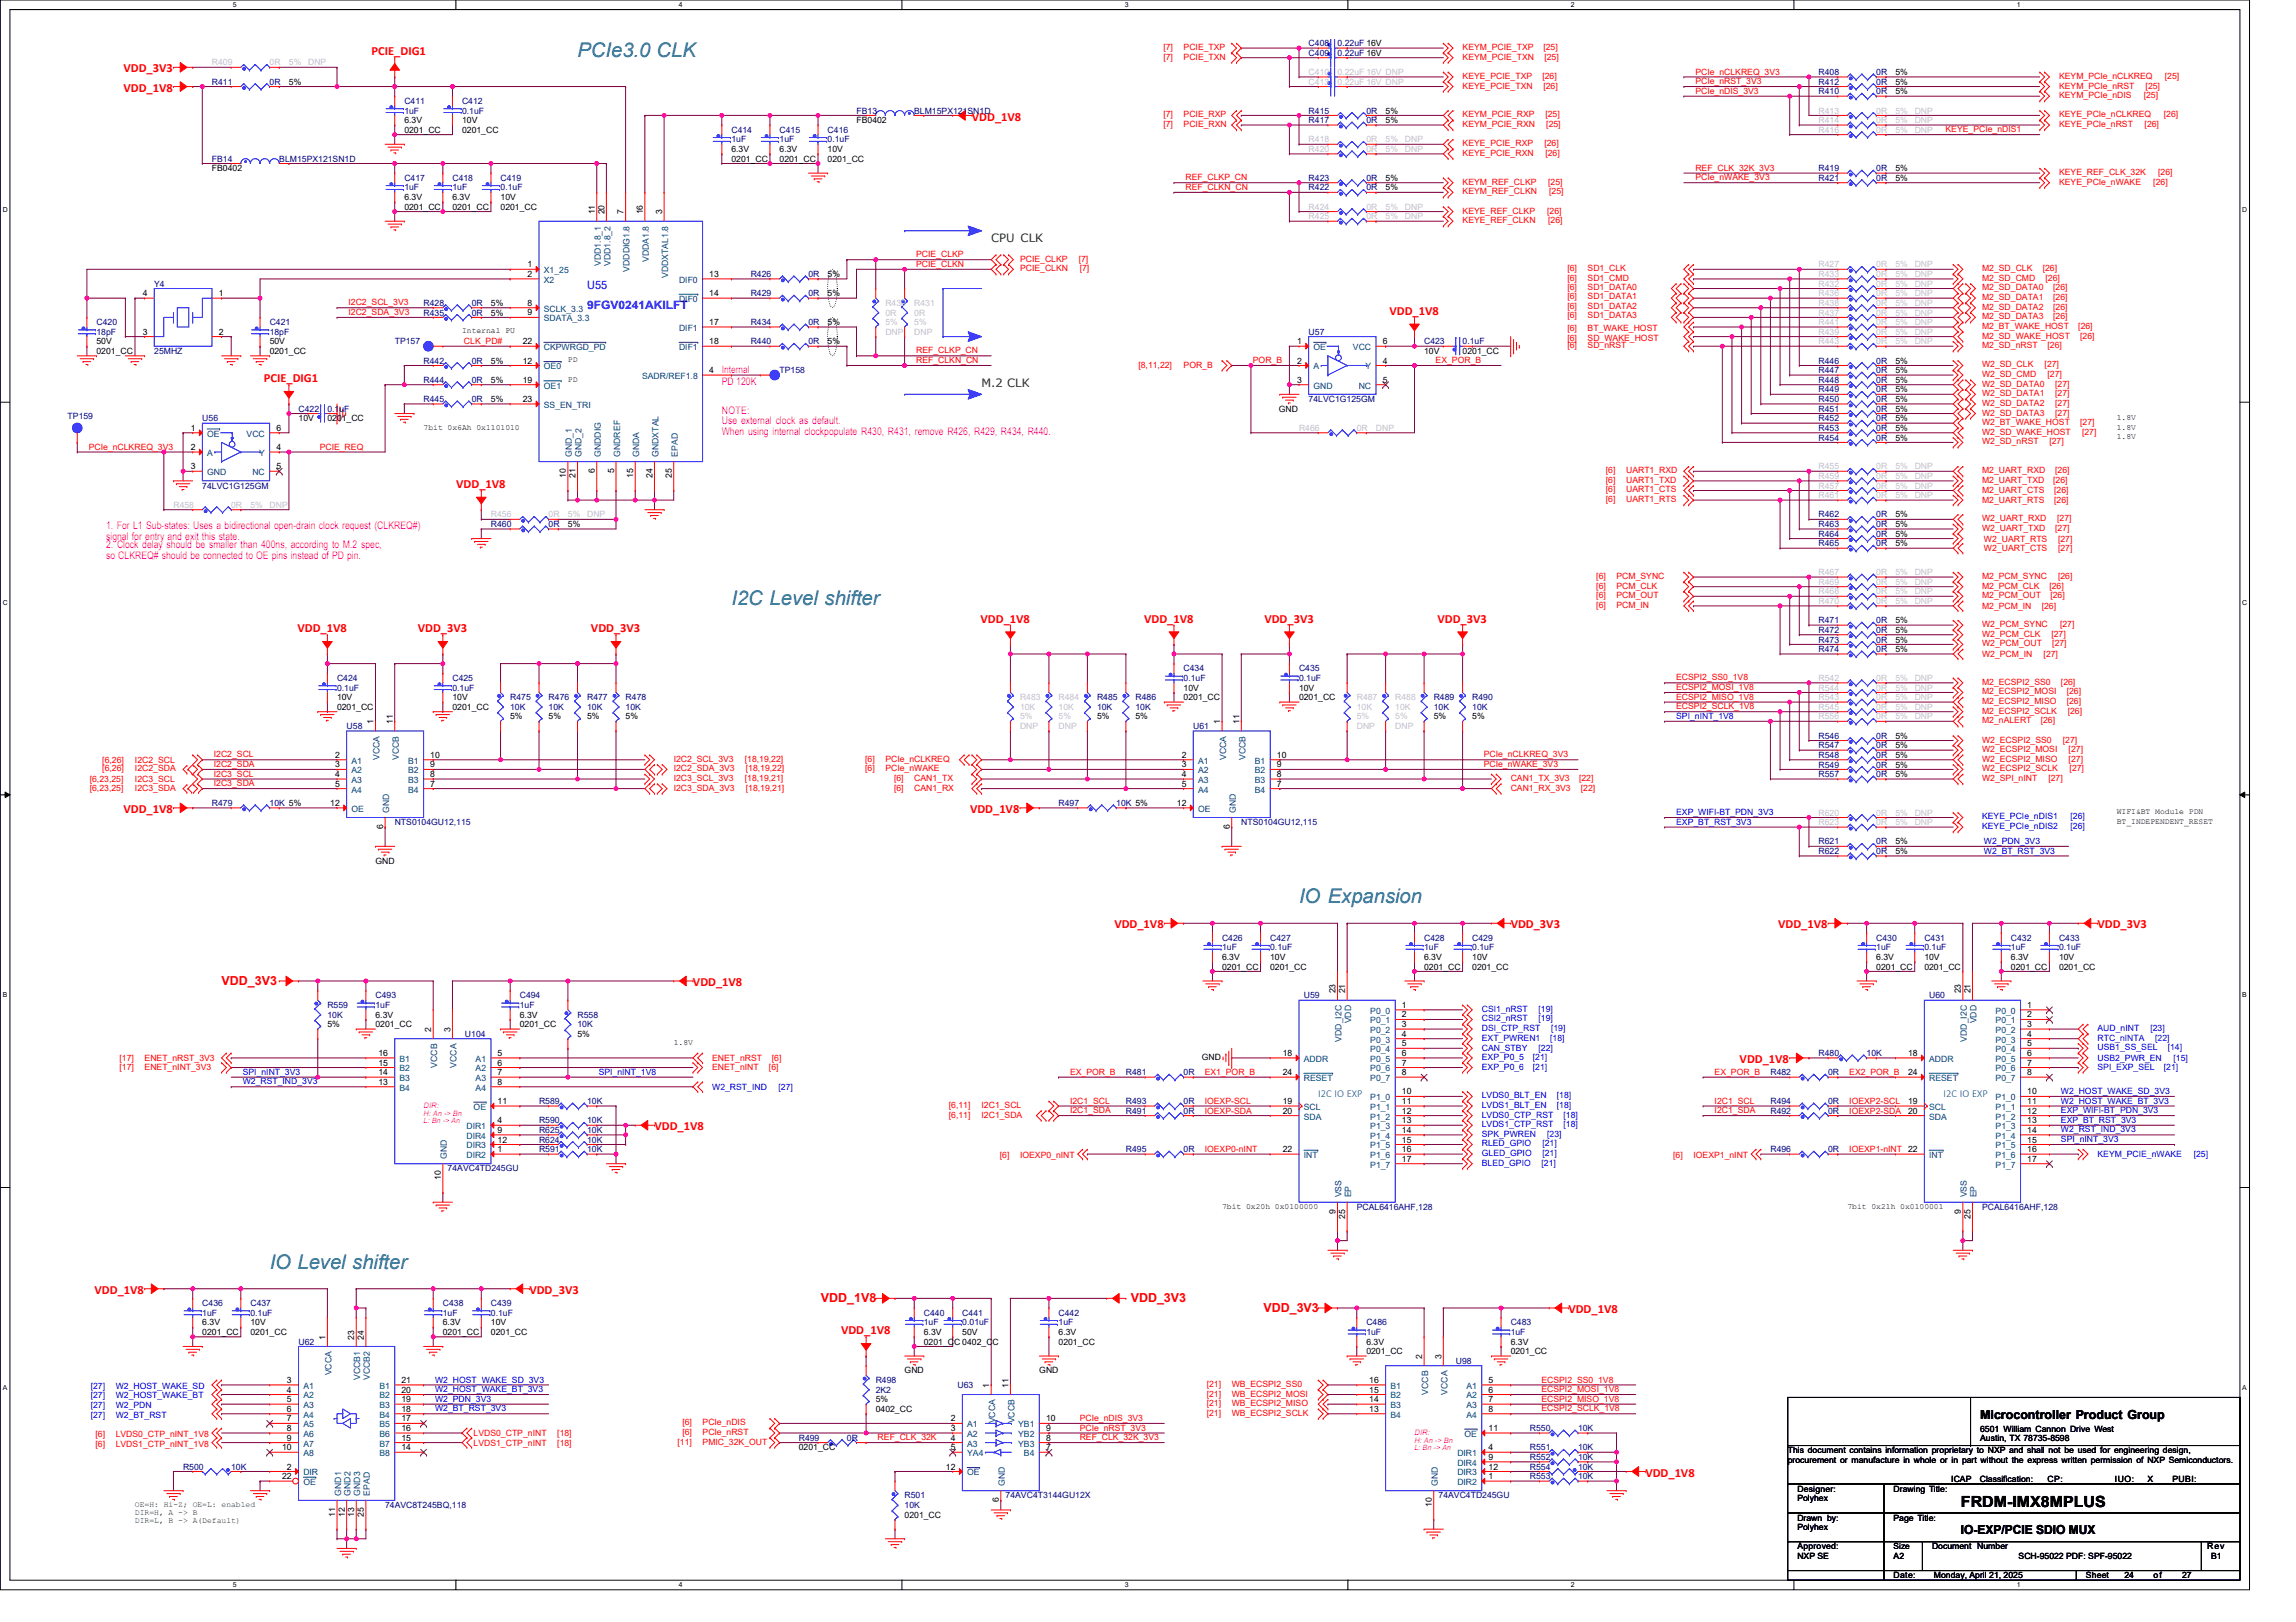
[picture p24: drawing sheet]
<svg xmlns="http://www.w3.org/2000/svg" width="297mm" height="210mm" viewBox="0 0 297 210" stroke-linecap="round" stroke-linejoin="round" font-family="sans-serif">
<defs><g id="words">
<g font-size="2.6" fill="#008080">
<text x="74.7" y="7.3">PCIe3.0 CLK</text>
<text x="94.6" y="78.3">I2C Level shifter</text>
<text x="168.1" y="116.9">IO Expansion</text>
<text x="34.9" y="164.2">IO Level shifter</text>
</g>
<text font-size="2" x="253.7" y="195.1">FRDM-IMX8MPLUS</text>
<g font-size="1.6" fill="#f00">
<text x="16" y="9.4">VDD_3V3</text>
<text x="16" y="11.9">VDD_1V8</text>
<text x="48.1" y="7.1">PCIE_DIG1</text>
<text x="125.7" y="15.6">VDD_1V8</text>
<text x="179.8" y="40.7">VDD_1V8</text>
<text x="34.1" y="49.5">PCIE_DIG1</text>
<text x="59" y="63.1">VDD_1V8</text>
<text x="38.5" y="81.8">VDD_1V8</text>
<text x="54.1" y="81.8">VDD_3V3</text>
<text x="76.5" y="81.8">VDD_3V3</text>
<text x="126.9" y="80.6">VDD_1V8</text>
<text x="148" y="80.6">VDD_1V8</text>
<text x="163.6" y="80.6">VDD_3V3</text>
<text x="186" y="80.6">VDD_3V3</text>
<text x="16" y="105.2">VDD_1V8</text>
<text x="125.5" y="105.2">VDD_1V8</text>
<text x="144.2" y="120.1">VDD_1V8</text>
<text x="195.4" y="120.1">VDD_3V3</text>
<text x="230" y="120.1">VDD_1V8</text>
<text x="271.4" y="120.1">VDD_3V3</text>
<text x="28.7" y="127.4">VDD_3V3</text>
<text x="89.7" y="127.6">VDD_1V8</text>
<text x="225.1" y="137.6">VDD_1V8</text>
<text x="84.7" y="146.3">VDD_1V8</text>
<text x="12.2" y="167.4">VDD_1V8</text>
<text x="68.5" y="167.4">VDD_3V3</text>
<text x="106.2" y="168.5">VDD_1V8</text>
<text x="108.8" y="172.7">VDD_1V8</text>
<text x="146.3" y="168.5">VDD_3V3</text>
<text x="163.5" y="169.8">VDD_3V3</text>
<text x="202.9" y="169.9">VDD_1V8</text>
<text x="212.9" y="191.1">VDD_1V8</text>
</g>
<g font-size="1.6">
<text x="256.2" y="183.6">Microcontroller Product Group</text>
<text x="253.7" y="198.5">IO-EXP/PCIE SDIO MUX</text>
</g>
<g font-size="1.5" fill="#008000">
<text x="128.2" y="31.4">CPU CLK</text>
<text x="127" y="50">M.2 CLK</text>
</g>
<g font-size="1.5" fill="#00f">
<text x="76" y="40">9FGV0241AKILFT</text>
<text x="76" y="37.4">U55</text>
</g>
<g font-size="1.4" fill="#f0f">
<text x="93.4" y="49.8">PD 120K</text>
<text x="93.4" y="53.5">NOTE:</text>
<text x="93.4" y="54.9">Use external clock as default.</text>
<text x="93.4" y="56.3">When using internal clockpopulate R430, R431, remove R426, R429, R434, R440.</text>
<text x="13.7" y="71">2. Clock delay should be smaller than 400ns, according to M.2 spec,</text>
<text x="13.7" y="68.5">1. For L1 Sub-states: Uses a bidirectional open-drain clock request (CLKREQ#)</text>
<text x="13.7" y="69.9">signal for entry and exit this state.</text>
<text x="13.7" y="72.3">so CLKREQ# should be connected to OE pins instead of PD pin.</text>
</g>
<g font-size="1.4" fill="#008080">
<text x="170.5" y="141.9">I2C IO EXP</text>
<text x="251.4" y="141.9">I2C IO EXP</text>
</g>
<text font-size="1.3" fill="#f0f" x="93.4" y="48.3">Internal</text>
<g font-size="1.1" fill="#000080">
<text x="169.3" y="6">C408</text>
<text x="173" y="6">0.22uF 16V</text>
<text x="27.4" y="11">R411</text>
<text x="34.9" y="11">0R</text>
<text x="169.3" y="7.2">C409</text>
<text x="173" y="7.2">0.22uF 16V</text>
<text x="235.3" y="9.7">R408</text>
<text x="235.3" y="11">R412</text>
<text x="242.7" y="9.7">0R</text>
<text x="242.7" y="11">0R</text>
<text x="52.3" y="13.4">C411</text>
<text x="52.3" y="14.7">1uF</text>
<text x="59.8" y="13.4">C412</text>
<text x="59.8" y="14.7">0.1uF</text>
<text x="94.6" y="17.2">C414</text>
<text x="100.9" y="17.2">C415</text>
<text x="107.1" y="17.2">C416</text>
<text x="110.8" y="14.7">FB13</text>
<text x="118.3" y="14.7">BLM15PX121SN1D</text>
<text x="169.3" y="15.9">R417</text>
<text x="169.3" y="14.7">R415</text>
<text x="176.8" y="15.9">0R</text>
<text x="176.8" y="14.7">0R</text>
<text x="235.3" y="12.2">R410</text>
<text x="242.7" y="12.2">0R</text>
<text x="27.4" y="20.9">FB14</text>
<text x="36.1" y="20.9">BLM15PX121SN1D</text>
<text x="52.3" y="23.4">C417</text>
<text x="58.5" y="23.4">C418</text>
<text x="64.8" y="23.4">C419</text>
<text x="94.6" y="18.4">1uF</text>
<text x="100.9" y="18.4">1uF</text>
<text x="107.1" y="18.4">0.1uF</text>
<text x="169.3" y="23.4">R423</text>
<text x="176.8" y="23.4">0R</text>
<text x="235.3" y="22.2">R419</text>
<text x="235.3" y="23.4">R421</text>
<text x="242.7" y="22.2">0R</text>
<text x="242.7" y="23.4">0R</text>
<text x="52.3" y="24.7">1uF</text>
<text x="58.5" y="24.7">1uF</text>
<text x="64.8" y="24.7">0.1uF</text>
<text x="169.3" y="24.7">R422</text>
<text x="176.8" y="24.7">0R</text>
<text x="97.1" y="35.9">R426</text>
<text x="104.6" y="35.9">0R</text>
<text x="20" y="37.1">Y4</text>
<text x="54.8" y="40.8">R435</text>
<text x="54.8" y="39.6">R428</text>
<text x="61" y="40.8">0R</text>
<text x="61" y="39.6">0R</text>
<text x="97.1" y="38.3">R429</text>
<text x="104.6" y="38.3">0R</text>
<text x="12.5" y="42.1">C420</text>
<text x="12.5" y="43.3">18pF</text>
<text x="20" y="45.8">25MHZ</text>
<text x="34.9" y="42.1">C421</text>
<text x="34.9" y="43.3">18pF</text>
<text x="51.1" y="44.6">TP157</text>
<text x="54.8" y="47.1">R442</text>
<text x="61" y="47.1">0R</text>
<text x="97.1" y="42.1">R434</text>
<text x="97.1" y="44.6">R440</text>
<text x="104.6" y="42.1">0R</text>
<text x="104.6" y="44.6">0R</text>
<text x="169.3" y="43.3">U57</text>
<text x="184.2" y="44.6">C423</text>
<text x="189.2" y="44.6">0.1uF</text>
<text x="235.3" y="47.1">R446</text>
<text x="242.7" y="47.1">0R</text>
<text x="38.6" y="53.3">C422</text>
<text x="42.4" y="53.3">0.1uF</text>
<text x="54.8" y="49.5">R444</text>
<text x="54.8" y="52">R445</text>
<text x="61" y="49.5">0R</text>
<text x="61" y="52">0R</text>
<text x="100.9" y="48.3">TP158</text>
<text x="169.3" y="52">74LVC1G125GM</text>
<text x="235.3" y="53.3">R451</text>
<text x="235.3" y="48.3">R447</text>
<text x="235.3" y="49.5">R448</text>
<text x="235.3" y="50.8">R449</text>
<text x="235.3" y="52">R450</text>
<text x="242.7" y="53.3">0R</text>
<text x="242.7" y="48.3">0R</text>
<text x="242.7" y="49.5">0R</text>
<text x="242.7" y="50.8">0R</text>
<text x="242.7" y="52">0R</text>
<text x="8.8" y="54.3">TP159</text>
<text x="26.2" y="54.5">U56</text>
<text x="235.3" y="54.5">R452</text>
<text x="235.3" y="55.8">R453</text>
<text x="235.3" y="57">R454</text>
<text x="242.7" y="54.5">0R</text>
<text x="242.7" y="55.8">0R</text>
<text x="242.7" y="57">0R</text>
<text x="26.2" y="63.2">74LVC1G125GM</text>
<text x="63.5" y="68.2">R460</text>
<text x="71" y="68.2">0R</text>
<text x="235.3" y="67">R462</text>
<text x="235.3" y="68.2">R463</text>
<text x="235.3" y="69.5">R464</text>
<text x="235.3" y="70.7">R465</text>
<text x="242.7" y="67">0R</text>
<text x="242.7" y="68.2">0R</text>
<text x="242.7" y="69.5">0R</text>
<text x="242.7" y="70.7">0R</text>
<text x="235.3" y="80.7">R471</text>
<text x="235.3" y="83.1">R473</text>
<text x="235.3" y="81.9">R472</text>
<text x="242.7" y="80.7">0R</text>
<text x="242.7" y="83.1">0R</text>
<text x="242.7" y="81.9">0R</text>
<text x="43.6" y="88.1">C424</text>
<text x="43.6" y="89.4">0.1uF</text>
<text x="58.5" y="88.1">C425</text>
<text x="58.5" y="89.4">0.1uF</text>
<text x="153.1" y="86.9">C434</text>
<text x="153.1" y="88.1">0.1uF</text>
<text x="168.1" y="86.9">C435</text>
<text x="168.1" y="88.1">0.1uF</text>
<text x="235.3" y="84.4">R474</text>
<text x="242.7" y="84.4">0R</text>
<text x="44.8" y="94.3">U58</text>
<text x="66" y="90.6">R475</text>
<text x="66" y="91.9">10K</text>
<text x="71" y="90.6">R476</text>
<text x="71" y="91.9">10K</text>
<text x="76" y="90.6">R477</text>
<text x="76" y="91.9">10K</text>
<text x="80.9" y="90.6">R478</text>
<text x="80.9" y="91.9">10K</text>
<text x="141.9" y="90.6">R485</text>
<text x="141.9" y="91.9">10K</text>
<text x="146.9" y="90.6">R486</text>
<text x="146.9" y="91.9">10K</text>
<text x="154.4" y="94.3">U61</text>
<text x="185.5" y="90.6">R489</text>
<text x="185.5" y="91.9">10K</text>
<text x="190.5" y="90.6">R490</text>
<text x="190.5" y="91.9">10K</text>
<text x="235.3" y="95.6">R546</text>
<text x="242.7" y="95.6">0R</text>
<text x="235.3" y="99.3">R549</text>
<text x="235.3" y="100.6">R557</text>
<text x="235.3" y="96.8">R547</text>
<text x="235.3" y="98.1">R548</text>
<text x="242.7" y="99.3">0R</text>
<text x="242.7" y="100.6">0R</text>
<text x="242.7" y="96.8">0R</text>
<text x="242.7" y="98.1">0R</text>
<text x="27.4" y="104.3">R479</text>
<text x="34.9" y="104.3">10K 5%</text>
<text x="51.1" y="106.8">NTS0104GU12,115</text>
<text x="136.9" y="104.3">R497</text>
<text x="144.4" y="104.3">10K 5%</text>
<text x="160.6" y="106.8">NTS0104GU12,115</text>
<text x="235.3" y="110.5">R622</text>
<text x="235.3" y="109.3">R621</text>
<text x="242.7" y="110.5">0R</text>
<text x="242.7" y="109.3">0R</text>
<text x="158.1" y="121.7">C426</text>
<text x="158.1" y="123">1uF</text>
<text x="164.3" y="121.7">C427</text>
<text x="164.3" y="123">0.1uF</text>
<text x="184.2" y="121.7">C428</text>
<text x="184.2" y="123">1uF</text>
<text x="190.5" y="121.7">C429</text>
<text x="190.5" y="123">0.1uF</text>
<text x="242.7" y="121.7">C430</text>
<text x="242.7" y="123">1uF</text>
<text x="249" y="121.7">C431</text>
<text x="249" y="123">0.1uF</text>
<text x="260.2" y="121.7">C432</text>
<text x="260.2" y="123">1uF</text>
<text x="266.4" y="121.7">C433</text>
<text x="266.4" y="123">0.1uF</text>
<text x="42.4" y="130.4">R559</text>
<text x="42.4" y="131.7">10K</text>
<text x="48.6" y="129.2">C493</text>
<text x="48.6" y="130.4">1uF</text>
<text x="67.2" y="129.2">C494</text>
<text x="67.2" y="130.4">1uF</text>
<text x="74.7" y="131.7">R558</text>
<text x="168.7" y="129.2">U59</text>
<text x="249.6" y="129.2">U60</text>
<text x="60.2" y="134.2">U104</text>
<text x="74.7" y="132.9">10K</text>
<text x="235.3" y="136.7">R480</text>
<text x="241.5" y="136.7">10K</text>
<text x="69.7" y="142.9">R589</text>
<text x="76" y="142.9">10K</text>
<text x="145.7" y="139.2">R481</text>
<text x="145.7" y="142.9">R493</text>
<text x="153.1" y="139.2">0R</text>
<text x="153.1" y="142.9">0R</text>
<text x="229" y="142.9">R494</text>
<text x="229" y="139.2">R482</text>
<text x="236.5" y="142.9">0R</text>
<text x="236.5" y="139.2">0R</text>
<text x="69.7" y="147.9">R624</text>
<text x="69.7" y="145.4">R590</text>
<text x="69.7" y="149.1">R591</text>
<text x="69.7" y="146.6">R625</text>
<text x="76" y="147.9">10K</text>
<text x="76" y="145.4">10K</text>
<text x="76" y="149.1">10K</text>
<text x="76" y="146.6">10K</text>
<text x="145.7" y="149.1">R495</text>
<text x="145.7" y="144.1">R491</text>
<text x="153.1" y="149.1">0R</text>
<text x="153.1" y="144.1">0R</text>
<text x="229" y="144.1">R492</text>
<text x="229" y="149.1">R496</text>
<text x="236.5" y="144.1">0R</text>
<text x="236.5" y="149.1">0R</text>
<text x="57.9" y="151.6">74AVC4TD245GU</text>
<text x="175.5" y="156.6">PCAL6416AHF,128</text>
<text x="256.4" y="156.6">PCAL6416AHF,128</text>
<text x="26.2" y="169">C436</text>
<text x="26.2" y="170.3">1uF</text>
<text x="32.4" y="169">C437</text>
<text x="32.4" y="170.3">0.1uF</text>
<text x="57.3" y="169">C438</text>
<text x="57.3" y="170.3">1uF</text>
<text x="63.5" y="169">C439</text>
<text x="63.5" y="170.3">0.1uF</text>
<text x="119.5" y="170.3">C440</text>
<text x="119.5" y="171.5">1uF</text>
<text x="124.5" y="170.3">C441</text>
<text x="124.5" y="171.5">0.01uF</text>
<text x="136.9" y="170.3">C442</text>
<text x="136.9" y="171.5">1uF</text>
<text x="176.8" y="171.5">C486</text>
<text x="176.8" y="172.8">1uF</text>
<text x="195.4" y="171.5">C483</text>
<text x="195.4" y="172.8">1uF</text>
<text x="38.6" y="174">U62</text>
<text x="113.3" y="179">R498</text>
<text x="123.9" y="179.6">U63</text>
<text x="188.3" y="176.5">U98</text>
<text x="113.3" y="180.2">2K2</text>
<text x="197.9" y="185.2">R550</text>
<text x="204.2" y="185.2">10K</text>
<text x="23.7" y="190.2">R500</text>
<text x="29.9" y="190.2">10K</text>
<text x="103.3" y="186.4">R499</text>
<text x="109.6" y="186.4">0R</text>
<text x="197.9" y="188.9">R552</text>
<text x="197.9" y="190.2">R554</text>
<text x="197.9" y="191.4">R553</text>
<text x="197.9" y="187.7">R551</text>
<text x="204.2" y="188.9">10K</text>
<text x="204.2" y="190.2">10K</text>
<text x="204.2" y="191.4">10K</text>
<text x="204.2" y="187.7">10K</text>
<text x="49.8" y="195.2">74AVC8T245BQ,118</text>
<text x="117" y="193.9">R501</text>
<text x="117" y="195.2">10K</text>
<text x="130.1" y="193.9">74AVC4T3144GU12X</text>
<text x="186.1" y="193.9">74AVC4TD245GU</text>
</g>
<g font-size="1.1" fill="#c0c0c0">
<text x="27.4" y="8.5">R409</text>
<text x="34.9" y="8.5">0R</text>
<text x="37.4" y="8.5">5%</text>
<text x="39.9" y="8.5">DNP</text>
<text x="169.3" y="9.7">C410</text>
<text x="169.3" y="11">C413</text>
<text x="173" y="9.7">0.22uF 16V DNP</text>
<text x="173" y="11">0.22uF 16V DNP</text>
<text x="235.3" y="14.7">R413</text>
<text x="235.3" y="15.9">R414</text>
<text x="235.3" y="17.2">R416</text>
<text x="242.7" y="14.7">0R</text>
<text x="242.7" y="15.9">0R</text>
<text x="242.7" y="17.2">0R</text>
<text x="245.2" y="14.7">5%</text>
<text x="245.2" y="15.9">5%</text>
<text x="245.2" y="17.2">5%</text>
<text x="247.7" y="14.7">DNP</text>
<text x="247.7" y="15.9">DNP</text>
<text x="247.7" y="17.2">DNP</text>
<text x="169.3" y="18.4">R418</text>
<text x="169.3" y="19.7">R420</text>
<text x="176.8" y="18.4">0R</text>
<text x="176.8" y="19.7">0R</text>
<text x="179.3" y="18.4">5%</text>
<text x="179.3" y="19.7">5%</text>
<text x="181.7" y="18.4">DNP</text>
<text x="181.7" y="19.7">DNP</text>
<text x="169.3" y="27.1">R424</text>
<text x="169.3" y="28.4">R425</text>
<text x="176.8" y="27.1">0R</text>
<text x="176.8" y="28.4">0R</text>
<text x="179.3" y="27.1">5%</text>
<text x="179.3" y="28.4">5%</text>
<text x="181.7" y="27.1">DNP</text>
<text x="181.7" y="28.4">DNP</text>
<text x="235.3" y="34.6">R427</text>
<text x="235.3" y="35.9">R433</text>
<text x="242.7" y="34.6">0R</text>
<text x="242.7" y="35.9">0R</text>
<text x="245.2" y="34.6">5%</text>
<text x="245.2" y="35.9">5%</text>
<text x="247.7" y="34.6">DNP</text>
<text x="247.7" y="35.9">DNP</text>
<text x="114.5" y="39.6">R430</text>
<text x="114.5" y="40.8">0R</text>
<text x="118.3" y="39.6">R431</text>
<text x="118.3" y="40.8">0R</text>
<text x="235.3" y="40.8">R437</text>
<text x="235.3" y="37.1">R432</text>
<text x="235.3" y="38.3">R436</text>
<text x="235.3" y="39.6">R438</text>
<text x="242.7" y="40.8">0R</text>
<text x="242.7" y="37.1">0R</text>
<text x="242.7" y="38.3">0R</text>
<text x="242.7" y="39.6">0R</text>
<text x="245.2" y="40.8">5%</text>
<text x="245.2" y="37.1">5%</text>
<text x="245.2" y="38.3">5%</text>
<text x="245.2" y="39.6">5%</text>
<text x="247.7" y="40.8">DNP</text>
<text x="247.7" y="37.1">DNP</text>
<text x="247.7" y="38.3">DNP</text>
<text x="247.7" y="39.6">DNP</text>
<text x="114.5" y="43.3">DNP</text>
<text x="114.5" y="42.1">5%</text>
<text x="118.3" y="43.3">DNP</text>
<text x="118.3" y="42.1">5%</text>
<text x="235.3" y="42.1">R441</text>
<text x="235.3" y="43.3">R439</text>
<text x="235.3" y="44.6">R443</text>
<text x="242.7" y="42.1">0R</text>
<text x="242.7" y="43.3">0R</text>
<text x="242.7" y="44.6">0R</text>
<text x="245.2" y="42.1">5%</text>
<text x="245.2" y="43.3">5%</text>
<text x="245.2" y="44.6">5%</text>
<text x="247.7" y="42.1">DNP</text>
<text x="247.7" y="43.3">DNP</text>
<text x="247.7" y="44.6">DNP</text>
<text x="168.1" y="55.8">R466</text>
<text x="175.5" y="55.8">0R</text>
<text x="178" y="55.8">DNP</text>
<text x="22.4" y="65.7">R458</text>
<text x="29.9" y="65.7">0R</text>
<text x="32.4" y="65.7">5%</text>
<text x="34.9" y="65.7">DNP</text>
<text x="235.3" y="62">R459</text>
<text x="235.3" y="63.2">R457</text>
<text x="235.3" y="64.5">R461</text>
<text x="235.3" y="60.7">R455</text>
<text x="242.7" y="62">0R</text>
<text x="242.7" y="63.2">0R</text>
<text x="242.7" y="64.5">0R</text>
<text x="242.7" y="60.7">0R</text>
<text x="245.2" y="62">5%</text>
<text x="245.2" y="63.2">5%</text>
<text x="245.2" y="64.5">5%</text>
<text x="245.2" y="60.7">5%</text>
<text x="247.7" y="62">DNP</text>
<text x="247.7" y="63.2">DNP</text>
<text x="247.7" y="64.5">DNP</text>
<text x="247.7" y="60.7">DNP</text>
<text x="63.5" y="67">R456</text>
<text x="71" y="67">0R</text>
<text x="73.5" y="67">5%</text>
<text x="76" y="67">DNP</text>
<text x="235.3" y="74.4">R467</text>
<text x="235.3" y="75.7">R469</text>
<text x="235.3" y="76.9">R468</text>
<text x="242.7" y="74.4">0R</text>
<text x="242.7" y="75.7">0R</text>
<text x="242.7" y="76.9">0R</text>
<text x="245.2" y="74.4">5%</text>
<text x="245.2" y="75.7">5%</text>
<text x="245.2" y="76.9">5%</text>
<text x="247.7" y="74.4">DNP</text>
<text x="247.7" y="75.7">DNP</text>
<text x="247.7" y="76.9">DNP</text>
<text x="235.3" y="78.2">R470</text>
<text x="242.7" y="78.2">0R</text>
<text x="245.2" y="78.2">5%</text>
<text x="247.7" y="78.2">DNP</text>
<text x="235.3" y="88.1">R542</text>
<text x="235.3" y="89.4">R544</text>
<text x="242.7" y="88.1">0R</text>
<text x="242.7" y="89.4">0R</text>
<text x="245.2" y="88.1">5%</text>
<text x="245.2" y="89.4">5%</text>
<text x="247.7" y="88.1">DNP</text>
<text x="247.7" y="89.4">DNP</text>
<text x="132" y="90.6">R483</text>
<text x="132" y="91.9">10K</text>
<text x="132" y="94.3">DNP</text>
<text x="132" y="93.1">5%</text>
<text x="136.9" y="90.6">R484</text>
<text x="136.9" y="91.9">10K</text>
<text x="136.9" y="94.3">DNP</text>
<text x="136.9" y="93.1">5%</text>
<text x="175.5" y="90.6">R487</text>
<text x="175.5" y="91.9">10K</text>
<text x="175.5" y="94.3">DNP</text>
<text x="175.5" y="93.1">5%</text>
<text x="180.5" y="90.6">R488</text>
<text x="180.5" y="91.9">10K</text>
<text x="180.5" y="94.3">DNP</text>
<text x="180.5" y="93.1">5%</text>
<text x="235.3" y="90.6">R543</text>
<text x="235.3" y="91.9">R545</text>
<text x="235.3" y="93.1">R556</text>
<text x="242.7" y="90.6">0R</text>
<text x="242.7" y="91.9">0R</text>
<text x="242.7" y="93.1">0R</text>
<text x="245.2" y="90.6">5%</text>
<text x="245.2" y="91.9">5%</text>
<text x="245.2" y="93.1">5%</text>
<text x="247.7" y="90.6">DNP</text>
<text x="247.7" y="91.9">DNP</text>
<text x="247.7" y="93.1">DNP</text>
<text x="235.3" y="105.5">R620</text>
<text x="235.3" y="106.8">R623</text>
<text x="242.7" y="105.5">0R</text>
<text x="242.7" y="106.8">0R</text>
<text x="245.2" y="105.5">5%</text>
<text x="245.2" y="106.8">5%</text>
<text x="247.7" y="105.5">DNP</text>
<text x="247.7" y="106.8">DNP</text>
</g>
<g font-size="1.1">
<text x="37.4" y="11">5%</text>
<text x="245.2" y="9.7">5%</text>
<text x="245.2" y="11">5%</text>
<text x="52.3" y="15.9">6.3V</text>
<text x="52.3" y="17.2">0201_CC</text>
<text x="59.8" y="15.9">10V</text>
<text x="59.8" y="17.2">0201_CC</text>
<text x="110.8" y="15.9">FB0402</text>
<text x="179.3" y="15.9">5%</text>
<text x="179.3" y="14.7">5%</text>
<text x="245.2" y="12.2">5%</text>
<text x="27.4" y="22.2">FB0402</text>
<text x="94.6" y="19.7">6.3V</text>
<text x="94.6" y="20.9">0201_CC</text>
<text x="100.9" y="19.7">6.3V</text>
<text x="100.9" y="20.9">0201_CC</text>
<text x="107.1" y="19.7">10V</text>
<text x="107.1" y="20.9">0201_CC</text>
<text x="179.3" y="23.4">5%</text>
<text x="245.2" y="22.2">5%</text>
<text x="245.2" y="23.4">5%</text>
<text x="52.3" y="25.9">6.3V</text>
<text x="52.3" y="27.1">0201_CC</text>
<text x="58.5" y="25.9">6.3V</text>
<text x="58.5" y="27.1">0201_CC</text>
<text x="64.8" y="25.9">10V</text>
<text x="64.8" y="27.1">0201_CC</text>
<text x="77" y="27.8" transform="rotate(-90 77 27.8)">11</text>
<text x="78.2" y="27.8" transform="rotate(-90 78.2 27.8)">20</text>
<text x="80.7" y="27.8" transform="rotate(-90 80.7 27.8)">7</text>
<text x="83.2" y="27.8" transform="rotate(-90 83.2 27.8)">16</text>
<text x="85.7" y="27.8" transform="rotate(-90 85.7 27.8)">3</text>
<text x="179.3" y="24.7">5%</text>
<text x="68.2" y="34.6">1</text>
<text x="68.2" y="35.8">2</text>
<text x="91.8" y="35.8">13</text>
<text x="107.1" y="35.9">5%</text>
<text x="18.5" y="38.3">4</text>
<text x="28.3" y="38.3">1</text>
<text x="63.5" y="40.8">5%</text>
<text x="63.5" y="39.6">5%</text>
<text x="68.2" y="40.8">9</text>
<text x="68.2" y="39.6">8</text>
<text x="91.8" y="38.3">14</text>
<text x="107.1" y="38.3">5%</text>
<text x="12.5" y="44.6">50V</text>
<text x="12.5" y="45.8">0201_CC</text>
<text x="18.5" y="43.3">3</text>
<text x="28.3" y="43.3">2</text>
<text x="34.9" y="44.6">50V</text>
<text x="34.9" y="45.8">0201_CC</text>
<text x="63.5" y="47.1">5%</text>
<text x="67.6" y="44.6">22</text>
<text x="67.6" y="47">12</text>
<text x="91.8" y="44.6">18</text>
<text x="91.8" y="42.1">17</text>
<text x="107.1" y="42.1">5%</text>
<text x="107.1" y="44.6">5%</text>
<text x="167.8" y="47">2</text>
<text x="167.8" y="44.6">1</text>
<text x="178.9" y="47">4</text>
<text x="178.9" y="44.6">6</text>
<text x="184.2" y="45.8">10V</text>
<text x="189.2" y="45.8">0201_CC</text>
<text x="245.2" y="47.1">5%</text>
<text x="63.5" y="49.5">5%</text>
<text x="63.5" y="52">5%</text>
<text x="67.6" y="49.5">19</text>
<text x="67.6" y="52">23</text>
<text x="91.8" y="48.3">4</text>
<text x="165.4" y="53.3">GND</text>
<text x="167.8" y="49.5">3</text>
<text x="178.9" y="49.5">5</text>
<text x="245.2" y="53.3">5%</text>
<text x="245.2" y="48.3">5%</text>
<text x="245.2" y="49.5">5%</text>
<text x="245.2" y="50.8">5%</text>
<text x="245.2" y="52">5%</text>
<text x="24.7" y="58.2">2</text>
<text x="24.7" y="55.8">1</text>
<text x="35.8" y="58.2">4</text>
<text x="35.8" y="55.8">6</text>
<text x="38.6" y="54.5">10V</text>
<text x="42.4" y="54.5">0201_CC</text>
<text x="245.2" y="54.5">5%</text>
<text x="245.2" y="55.8">5%</text>
<text x="245.2" y="57">5%</text>
<text x="24.7" y="60.7">3</text>
<text x="35.8" y="60.7">5</text>
<text x="73.2" y="61.9" transform="rotate(-90 73.2 61.9)">10</text>
<text x="74.5" y="61.9" transform="rotate(-90 74.5 61.9)">21</text>
<text x="77" y="61.2" transform="rotate(-90 77 61.2)">6</text>
<text x="79.4" y="61.2" transform="rotate(-90 79.4 61.2)">5</text>
<text x="81.9" y="61.9" transform="rotate(-90 81.9 61.9)">15</text>
<text x="84.4" y="61.9" transform="rotate(-90 84.4 61.9)">24</text>
<text x="86.9" y="61.9" transform="rotate(-90 86.9 61.9)">25</text>
<text x="73.5" y="68.2">5%</text>
<text x="245.2" y="67">5%</text>
<text x="245.2" y="68.2">5%</text>
<text x="245.2" y="69.5">5%</text>
<text x="245.2" y="70.7">5%</text>
<text x="245.2" y="80.7">5%</text>
<text x="245.2" y="83.1">5%</text>
<text x="245.2" y="81.9">5%</text>
<text x="153.1" y="89.4">10V</text>
<text x="168.1" y="89.4">10V</text>
<text x="245.2" y="84.4">5%</text>
<text x="43.6" y="90.6">10V</text>
<text x="43.6" y="91.9">0201_CC</text>
<text x="48.3" y="93.7" transform="rotate(-90 48.3 93.7)">1</text>
<text x="50.8" y="93.7" transform="rotate(-90 50.8 93.7)">11</text>
<text x="58.5" y="90.6">10V</text>
<text x="58.5" y="91.9">0201_CC</text>
<text x="66" y="93.1">5%</text>
<text x="71" y="93.1">5%</text>
<text x="76" y="93.1">5%</text>
<text x="80.9" y="93.1">5%</text>
<text x="141.9" y="93.1">5%</text>
<text x="146.9" y="93.1">5%</text>
<text x="153.1" y="90.6">0201_CC</text>
<text x="157.8" y="93.7" transform="rotate(-90 157.8 93.7)">1</text>
<text x="160.3" y="93.7" transform="rotate(-90 160.3 93.7)">11</text>
<text x="168.1" y="90.6">0201_CC</text>
<text x="185.5" y="93.1">5%</text>
<text x="190.5" y="93.1">5%</text>
<text x="245.2" y="95.6">5%</text>
<text x="43.4" y="98.1">2</text>
<text x="43.4" y="99.3">3</text>
<text x="43.4" y="100.6">4</text>
<text x="43.4" y="101.8">5</text>
<text x="55.7" y="99.3">9</text>
<text x="55.7" y="98.1">10</text>
<text x="55.7" y="100.6">8</text>
<text x="55.7" y="101.8">7</text>
<text x="152.9" y="98.1">2</text>
<text x="152.9" y="99.3">3</text>
<text x="152.9" y="100.6">4</text>
<text x="152.9" y="101.8">5</text>
<text x="165.2" y="99.3">9</text>
<text x="165.2" y="98.1">10</text>
<text x="165.2" y="100.6">8</text>
<text x="165.2" y="101.8">7</text>
<text x="245.2" y="99.3">5%</text>
<text x="245.2" y="100.6">5%</text>
<text x="245.2" y="96.8">5%</text>
<text x="245.2" y="98.1">5%</text>
<text x="42.7" y="104.3">12</text>
<text x="49.6" y="107.3" transform="rotate(-90 49.6 107.3)">6</text>
<text x="152.3" y="104.3">12</text>
<text x="159.1" y="107.3" transform="rotate(-90 159.1 107.3)">6</text>
<text x="48.6" y="111.8">GND</text>
<text x="245.2" y="110.5">5%</text>
<text x="245.2" y="109.3">5%</text>
<text x="158.1" y="124.2">6.3V</text>
<text x="158.1" y="125.5">0201_CC</text>
<text x="164.3" y="124.2">10V</text>
<text x="164.3" y="125.5">0201_CC</text>
<text x="184.2" y="124.2">6.3V</text>
<text x="184.2" y="125.5">0201_CC</text>
<text x="190.5" y="124.2">10V</text>
<text x="190.5" y="125.5">0201_CC</text>
<text x="242.7" y="124.2">6.3V</text>
<text x="242.7" y="125.5">0201_CC</text>
<text x="249" y="124.2">10V</text>
<text x="249" y="125.5">0201_CC</text>
<text x="260.2" y="124.2">6.3V</text>
<text x="260.2" y="125.5">0201_CC</text>
<text x="266.4" y="124.2">10V</text>
<text x="266.4" y="125.5">0201_CC</text>
<text x="48.6" y="131.7">6.3V</text>
<text x="67.2" y="131.7">6.3V</text>
<text x="172.8" y="128.6" transform="rotate(-90 172.8 128.6)">23</text>
<text x="174" y="128.6" transform="rotate(-90 174 128.6)">21</text>
<text x="181.4" y="130.4">1</text>
<text x="181.4" y="131.7">2</text>
<text x="253.7" y="128.6" transform="rotate(-90 253.7 128.6)">23</text>
<text x="254.9" y="128.6" transform="rotate(-90 254.9 128.6)">21</text>
<text x="262.3" y="130.4">1</text>
<text x="262.3" y="131.7">2</text>
<text x="42.4" y="132.9">5%</text>
<text x="48.6" y="132.9">0201_CC</text>
<text x="49" y="137.9">15</text>
<text x="49" y="136.7">16</text>
<text x="55.8" y="133.5" transform="rotate(-90 55.8 133.5)">2</text>
<text x="58.3" y="133.5" transform="rotate(-90 58.3 133.5)">3</text>
<text x="64.4" y="136.7">5</text>
<text x="64.4" y="137.9">6</text>
<text x="67.2" y="132.9">0201_CC</text>
<text x="74.7" y="134.2">5%</text>
<text x="155.5" y="137.2">GND</text>
<text x="165.9" y="136.7">18</text>
<text x="181.4" y="132.9">3</text>
<text x="181.4" y="134.2">4</text>
<text x="181.4" y="135.4">5</text>
<text x="181.4" y="136.7">6</text>
<text x="181.4" y="137.9">7</text>
<text x="246.8" y="136.7">18</text>
<text x="262.3" y="132.9">3</text>
<text x="262.3" y="134.2">4</text>
<text x="262.3" y="135.4">5</text>
<text x="262.3" y="136.7">6</text>
<text x="262.3" y="137.9">7</text>
<text x="49" y="140.4">13</text>
<text x="49" y="139.1">14</text>
<text x="64.4" y="139.1">7</text>
<text x="64.4" y="140.4">8</text>
<text x="64.4" y="142.9">11</text>
<text x="165.9" y="142.9">19</text>
<text x="165.9" y="139.1">24</text>
<text x="181.4" y="139.1">8</text>
<text x="181.4" y="141.6">10</text>
<text x="181.4" y="142.9">11</text>
<text x="246.8" y="142.9">19</text>
<text x="246.8" y="139.1">24</text>
<text x="262.3" y="139.1">8</text>
<text x="262.3" y="141.6">10</text>
<text x="262.3" y="142.9">11</text>
<text x="64.4" y="145.4">4</text>
<text x="64.4" y="146.6">9</text>
<text x="64.4" y="147.9">12</text>
<text x="64.4" y="149.1">1</text>
<text x="165.9" y="144.1">20</text>
<text x="165.9" y="149.1">22</text>
<text x="181.4" y="144.1">12</text>
<text x="181.4" y="145.4">13</text>
<text x="181.4" y="146.6">14</text>
<text x="181.4" y="147.9">15</text>
<text x="181.4" y="149.1">16</text>
<text x="246.8" y="144.1">20</text>
<text x="262.3" y="144.1">12</text>
<text x="262.3" y="145.4">13</text>
<text x="262.3" y="146.6">14</text>
<text x="262.3" y="147.9">15</text>
<text x="262.3" y="149.1">16</text>
<text x="57" y="152.7" transform="rotate(-90 57 152.7)">10</text>
<text x="181.4" y="150.3">17</text>
<text x="262.3" y="150.3">17</text>
<text x="172.8" y="157.1" transform="rotate(-90 172.8 157.1)">9</text>
<text x="174" y="157.7" transform="rotate(-90 174 157.7)">25</text>
<text x="253.7" y="157.1" transform="rotate(-90 253.7 157.1)">9</text>
<text x="254.9" y="157.7" transform="rotate(-90 254.9 157.7)">25</text>
<text x="26.2" y="171.5">6.3V</text>
<text x="26.2" y="172.8">0201_CC</text>
<text x="32.4" y="171.5">10V</text>
<text x="32.4" y="172.8">0201_CC</text>
<text x="42.1" y="173.4" transform="rotate(-90 42.1 173.4)">1</text>
<text x="45.8" y="173.4" transform="rotate(-90 45.8 173.4)">23</text>
<text x="47.1" y="173.4" transform="rotate(-90 47.1 173.4)">24</text>
<text x="57.3" y="171.5">6.3V</text>
<text x="57.3" y="172.8">0201_CC</text>
<text x="63.5" y="171.5">10V</text>
<text x="63.5" y="172.8">0201_CC</text>
<text x="119.5" y="172.8">6.3V</text>
<text x="124.5" y="172.8">50V</text>
<text x="136.9" y="172.8">6.3V</text>
<text x="37.1" y="179">3</text>
<text x="51.9" y="179">21</text>
<text x="117" y="177.7">GND</text>
<text x="119.5" y="174">0201_CC 0402_CC</text>
<text x="128" y="179.6" transform="rotate(-90 128 179.6)">1</text>
<text x="130.5" y="179.6" transform="rotate(-90 130.5 179.6)">11</text>
<text x="134.5" y="177.7">GND</text>
<text x="136.9" y="174">0201_CC</text>
<text x="176.8" y="174">6.3V</text>
<text x="176.8" y="175.2">0201_CC</text>
<text x="177.1" y="179">16</text>
<text x="184" y="175.9" transform="rotate(-90 184 175.9)">2</text>
<text x="186.5" y="175.9" transform="rotate(-90 186.5 175.9)">3</text>
<text x="192.6" y="179">5</text>
<text x="195.4" y="174">6.3V</text>
<text x="195.4" y="175.2">0201_CC</text>
<text x="37.1" y="180.2">4</text>
<text x="37.1" y="181.5">5</text>
<text x="37.1" y="182.7">6</text>
<text x="37.1" y="183.9">7</text>
<text x="37.1" y="185.2">8</text>
<text x="51.9" y="180.2">20</text>
<text x="51.9" y="181.5">19</text>
<text x="51.9" y="182.7">18</text>
<text x="51.9" y="183.9">17</text>
<text x="51.9" y="185.2">16</text>
<text x="113.3" y="181.5">5%</text>
<text x="113.3" y="182.7">0402_CC</text>
<text x="123" y="183.9">2</text>
<text x="123" y="185.2">3</text>
<text x="135.3" y="185.2">9</text>
<text x="135.3" y="183.9">10</text>
<text x="177.1" y="182.7">13</text>
<text x="177.1" y="181.5">14</text>
<text x="177.1" y="180.2">15</text>
<text x="192.6" y="180.2">6</text>
<text x="192.6" y="181.5">7</text>
<text x="192.6" y="182.7">8</text>
<text x="192.6" y="185.2">11</text>
<text x="256.2" y="185.3">6501 William Cannon Drive West</text>
<text x="36.5" y="187.7">10</text>
<text x="36.5" y="191.4">22</text>
<text x="37.1" y="186.4">9</text>
<text x="37.1" y="190.2">2</text>
<text x="51.9" y="186.4">15</text>
<text x="51.9" y="187.7">14</text>
<text x="103.3" y="187.7">0201_CC</text>
<text x="122.4" y="190.2">12</text>
<text x="123" y="186.4">4</text>
<text x="123" y="187.7">5</text>
<text x="135.3" y="186.4">8</text>
<text x="135.3" y="187.7">7</text>
<text x="192.6" y="187.7">4</text>
<text x="192.6" y="188.9">9</text>
<text x="192.6" y="190.2">12</text>
<text x="192.6" y="191.4">1</text>
<text x="231.3" y="188.1">This document contains information proprietary to NXP and shall not be used for engineering design,</text>
<text x="231.3" y="189.3">procurement or manufacture in whole or in part without the express written permission of NXP Semiconductors.</text>
<text x="252.4" y="191.8">ICAP</text>
<text x="256.1" y="191.8">Classification:</text>
<text x="256.2" y="186.5">Austin, TX 78735-8598</text>
<text x="264.9" y="191.8">CP:</text>
<text x="268" y="191.8">____</text>
<text x="273.6" y="191.8">IUO:</text>
<text x="277.8" y="191.8">X</text>
<text x="281.1" y="191.8">PUBI: ____</text>
<text x="43.3" y="196.3" transform="rotate(-90 43.3 196.3)">11</text>
<text x="44.6" y="196.3" transform="rotate(-90 44.6 196.3)">12</text>
<text x="45.8" y="196.3" transform="rotate(-90 45.8 196.3)">13</text>
<text x="47.1" y="196.3" transform="rotate(-90 47.1 196.3)">25</text>
<text x="117" y="196.4">0201_CC</text>
<text x="129.2" y="194.4" transform="rotate(-90 129.2 194.4)">6</text>
<text x="185.2" y="195" transform="rotate(-90 185.2 195)">10</text>
<text x="232.5" y="193">Designer:</text>
<text x="232.5" y="196.8">Drawn by:</text>
<text x="232.5" y="194.3">Polyhex</text>
<text x="245" y="193">Drawing Title:</text>
<text x="245" y="196.8">Page Title:</text>
<text x="232.5" y="200.5">Approved:</text>
<text x="232.5" y="201.8">NXP SE</text>
<text x="232.5" y="198">Polyhex</text>
<text x="245" y="200.5">Size</text>
<text x="245" y="201.8">A2</text>
<text x="250" y="200.5">Document Number</text>
<text x="261.2" y="201.8">SCH-95022 PDF: SPF-95022</text>
<text x="285.5" y="200.5">Rev</text>
<text x="286" y="201.8">B1</text>
<text x="245" y="204.2">Date:</text>
<text x="250.2" y="204.2">Monday, April 21, 2025</text>
<text x="269.9" y="204.2">Sheet</text>
<text x="274.8" y="204.2">24</text>
<text x="278.6" y="204.2">of</text>
<text x="282.3" y="204.2">27</text>
</g>
<g font-size="1.1" fill="#f00">
<text x="150.5" y="7.7">[7]</text>
<text x="150.5" y="6.5">[7]</text>
<text x="153.1" y="7.7">PCIE_TXN</text>
<text x="153.1" y="6.5">PCIE_TXP</text>
<text x="189.2" y="6.5">KEYM_PCIE_TXP</text>
<text x="189.2" y="7.7">KEYM_PCIE_TXN</text>
<text x="189.2" y="10.2">KEYE_PCIE_TXP</text>
<text x="189.2" y="11.5">KEYE_PCIE_TXN</text>
<text x="199.5" y="10.2">[26]</text>
<text x="199.7" y="11.5">[26]</text>
<text x="199.7" y="6.5">[25]</text>
<text x="199.8" y="7.7">[25]</text>
<text x="219.3" y="9.6">PCIe_nCLKREQ_3V3</text>
<text x="219.3" y="10.9">PCIe_nRST_3V3</text>
<text x="266.4" y="10.2">KEYM_PCIe_nCLKREQ</text>
<text x="266.4" y="11.5">KEYM_PCIe_nRST</text>
<text x="277.6" y="11.5">[25]</text>
<text x="280.1" y="10.2">[25]</text>
<text x="150.5" y="16.4">[7]</text>
<text x="150.5" y="15.2">[7]</text>
<text x="153.1" y="16.4">PCIE_RXN</text>
<text x="153.1" y="15.2">PCIE_RXP</text>
<text x="189.2" y="15.2">KEYM_PCIE_RXP</text>
<text x="189.2" y="16.4">KEYM_PCIE_RXN</text>
<text x="199.9" y="15.2">[25]</text>
<text x="200" y="16.4">[25]</text>
<text x="219.3" y="12.1">PCIe_nDIS_3V3</text>
<text x="251.7" y="17.1">KEYE_PCIe_nDIS1</text>
<text x="266.4" y="16.4">KEYE_PCIe_nRST</text>
<text x="266.4" y="15.2">KEYE_PCIe_nCLKREQ</text>
<text x="266.4" y="12.7">KEYM_PCIe_nDIS</text>
<text x="277.3" y="12.7">[25]</text>
<text x="277.5" y="16.4">[26]</text>
<text x="279.9" y="15.2">[26]</text>
<text x="153.4" y="23.3">REF_CLKP_CN</text>
<text x="189.2" y="23.9">KEYM_REF_CLKP</text>
<text x="189.2" y="18.9">KEYE_PCIE_RXP</text>
<text x="189.2" y="20.2">KEYE_PCIE_RXN</text>
<text x="199.8" y="18.9">[26]</text>
<text x="199.9" y="20.2">[26]</text>
<text x="200.3" y="23.9">[25]</text>
<text x="219.3" y="22.1">REF_CLK_32K_3V3</text>
<text x="219.3" y="23.3">PCIe_nWAKE_3V3</text>
<text x="266.4" y="22.7">KEYE_REF_CLK_32K</text>
<text x="266.4" y="23.9">KEYE_PCIe_nWAKE</text>
<text x="278.6" y="23.9">[26]</text>
<text x="279.2" y="22.7">[26]</text>
<text x="153.4" y="24.6">REF_CLKN_CN</text>
<text x="189.2" y="25.1">KEYM_REF_CLKN</text>
<text x="189.2" y="27.6">KEYE_REF_CLKP</text>
<text x="189.2" y="28.9">KEYE_REF_CLKN</text>
<text x="200.2" y="27.6">[26]</text>
<text x="200.3" y="28.9">[26]</text>
<text x="200.4" y="25.1">[25]</text>
<text x="118.5" y="33.3">PCIE_CLKP</text>
<text x="118.5" y="34.5">PCIE_CLKN</text>
<text x="132" y="35.1">PCIE_CLKN</text>
<text x="132" y="33.9">PCIE_CLKP</text>
<text x="139.6" y="33.9">[7]</text>
<text x="139.7" y="35.1">[7]</text>
<text x="202.8" y="35.1">[6]</text>
<text x="205.4" y="35.1">SD1_CLK</text>
<text x="256.4" y="35.1">M2_SD_CLK</text>
<text x="264.3" y="35.1">[26]</text>
<text x="45.1" y="40.8">I2C2_SDA_3V3</text>
<text x="45.1" y="39.5">I2C2_SCL_3V3</text>
<text x="202.8" y="38.7">[6]</text>
<text x="202.8" y="40">[6]</text>
<text x="202.8" y="41.2">[6]</text>
<text x="202.8" y="36.3">[6]</text>
<text x="202.8" y="37.5">[6]</text>
<text x="205.4" y="38.7">SD1_DATA1</text>
<text x="205.4" y="40">SD1_DATA2</text>
<text x="205.4" y="41.2">SD1_DATA3</text>
<text x="205.4" y="36.3">SD1_CMD</text>
<text x="205.4" y="37.5">SD1_DATA0</text>
<text x="256.4" y="36.3">M2_SD_CMD</text>
<text x="256.4" y="37.6">M2_SD_DATA0</text>
<text x="256.4" y="38.8">M2_SD_DATA1</text>
<text x="256.4" y="40.1">M2_SD_DATA2</text>
<text x="256.4" y="41.3">M2_SD_DATA3</text>
<text x="264.6" y="36.3">[26]</text>
<text x="265.6" y="37.6">[26]</text>
<text x="265.6" y="38.8">[26]</text>
<text x="265.6" y="40.1">[26]</text>
<text x="265.6" y="41.3">[26]</text>
<text x="60" y="44.5">CLK_PD#</text>
<text x="118.5" y="45.7">REF_CLKP_CN</text>
<text x="118.5" y="47">REF_CLKN_CN</text>
<text x="147.3" y="47.7">[8,11,22]</text>
<text x="153.1" y="47.7">POR_B</text>
<text x="162.1" y="47">POR_B</text>
<text x="185.7" y="47">EX_POR_B</text>
<text x="202.8" y="42.8">[6]</text>
<text x="202.8" y="44.1">[6]</text>
<text x="202.8" y="45.1">[6]</text>
<text x="205.4" y="42.8">BT_WAKE_HOST</text>
<text x="205.4" y="44.1">SD_WAKE_HOST</text>
<text x="205.4" y="45.1">SD_nRST</text>
<text x="256.4" y="45.1">M2_SD_nRST</text>
<text x="256.4" y="43.8">M2_SD_WAKE_HOST</text>
<text x="256.4" y="42.6">M2_BT_WAKE_HOST</text>
<text x="256.4" y="47.5">W2_SD_CLK</text>
<text x="264.5" y="47.5">[27]</text>
<text x="264.9" y="45.1">[26]</text>
<text x="268.9" y="42.6">[26]</text>
<text x="269.1" y="43.8">[26]</text>
<text x="256.4" y="48.8">W2_SD_CMD</text>
<text x="256.4" y="50">W2_SD_DATA0</text>
<text x="256.4" y="51.3">W2_SD_DATA1</text>
<text x="256.4" y="52.5">W2_SD_DATA2</text>
<text x="256.4" y="53.8">W2_SD_DATA3</text>
<text x="264.9" y="48.8">[27]</text>
<text x="265.9" y="50">[27]</text>
<text x="265.9" y="51.3">[27]</text>
<text x="265.9" y="52.5">[27]</text>
<text x="265.9" y="53.8">[27]</text>
<text x="11.5" y="58.2">PCIe_nCLKREQ_3V3</text>
<text x="41.4" y="58.2">PCIE_REQ</text>
<text x="256.4" y="57.5">W2_SD_nRST</text>
<text x="256.4" y="56.3">W2_SD_WAKE_HOST</text>
<text x="256.4" y="55">W2_BT_WAKE_HOST</text>
<text x="265.1" y="57.5">[27]</text>
<text x="269.1" y="55">[27]</text>
<text x="269.4" y="56.3">[27]</text>
<text x="207.8" y="61.2">[6]</text>
<text x="207.8" y="62.5">[6]</text>
<text x="207.8" y="63.7">[6]</text>
<text x="207.8" y="65">[6]</text>
<text x="210.4" y="61.2">UART1_RXD</text>
<text x="210.4" y="62.5">UART1_TXD</text>
<text x="210.4" y="63.7">UART1_CTS</text>
<text x="210.4" y="65">UART1_RTS</text>
<text x="256.4" y="63.9">M2_UART_CTS</text>
<text x="256.4" y="65.1">M2_UART_RTS</text>
<text x="256.4" y="61.2">M2_UART_RXD</text>
<text x="256.4" y="62.5">M2_UART_TXD</text>
<text x="265.6" y="62.5">[26]</text>
<text x="265.8" y="63.9">[26]</text>
<text x="265.8" y="65.1">[26]</text>
<text x="265.9" y="61.2">[26]</text>
<text x="256.4" y="67.5">W2_UART_RXD</text>
<text x="256.4" y="68.7">W2_UART_TXD</text>
<text x="256.7" y="71.3">W2_UART_CTS</text>
<text x="256.7" y="70.1">W2_UART_RTS</text>
<text x="265.9" y="68.7">[27]</text>
<text x="266.1" y="67.5">[27]</text>
<text x="266.3" y="71.3">[27]</text>
<text x="266.3" y="70.1">[27]</text>
<text x="206.5" y="76.2">[6]</text>
<text x="206.5" y="74.9">[6]</text>
<text x="206.5" y="77.4">[6]</text>
<text x="209.1" y="76.2">PCM_CLK</text>
<text x="209.1" y="74.9">PCM_SYNC</text>
<text x="209.1" y="77.4">PCM_OUT</text>
<text x="256.4" y="76.2">M2_PCM_CLK</text>
<text x="256.4" y="74.9">M2_PCM_SYNC</text>
<text x="256.4" y="77.4">M2_PCM_OUT</text>
<text x="265.1" y="76.2">[26]</text>
<text x="265.3" y="77.4">[26]</text>
<text x="266.3" y="74.9">[26]</text>
<text x="206.5" y="78.7">[6]</text>
<text x="209.1" y="78.7">PCM_IN</text>
<text x="256.4" y="78.8">M2_PCM_IN</text>
<text x="256.4" y="82.4">W2_PCM_CLK</text>
<text x="256.4" y="81.2">W2_PCM_SYNC</text>
<text x="256.4" y="83.6">W2_PCM_OUT</text>
<text x="264.1" y="78.8">[26]</text>
<text x="265.4" y="82.4">[27]</text>
<text x="265.5" y="83.6">[27]</text>
<text x="266.5" y="81.2">[27]</text>
<text x="216.8" y="88.1">ECSPI2_SS0_1V8</text>
<text x="216.8" y="89.3">ECSPI2_MOSI_1V8</text>
<text x="256.4" y="85">W2_PCM_IN</text>
<text x="256.4" y="89.9">M2_ECSPI2_MOSI</text>
<text x="256.4" y="88.6">M2_ECSPI2_SS0</text>
<text x="264.4" y="85">[27]</text>
<text x="266.6" y="88.6">[26]</text>
<text x="267.4" y="89.9">[26]</text>
<text x="216.8" y="90.5">ECSPI2_MISO_1V8</text>
<text x="216.8" y="91.8">ECSPI2_SCLK_1V8</text>
<text x="256.4" y="92.4">M2_ECSPI2_SCLK</text>
<text x="256.4" y="91.1">M2_ECSPI2_MISO</text>
<text x="256.4" y="93.6">M2_nALERT</text>
<text x="264" y="93.6">[26]</text>
<text x="267.4" y="91.1">[26]</text>
<text x="267.5" y="92.4">[26]</text>
<text x="11.6" y="101.2">[6,23,25]</text>
<text x="13.2" y="98.7">[6,26]</text>
<text x="13.2" y="99.8">[6,26]</text>
<text x="17.5" y="98.7">I2C2_SCL</text>
<text x="17.5" y="99.8">I2C2_SDA</text>
<text x="17.5" y="101.2">I2C3_SCL</text>
<text x="27.7" y="98">I2C2_SCL</text>
<text x="27.7" y="99.3">I2C2_SDA</text>
<text x="27.7" y="100.5">I2C3_SCL</text>
<text x="27.7" y="101.7">I2C3_SDA</text>
<text x="87.2" y="98.6">I2C2_SCL_3V3</text>
<text x="87.2" y="99.8">I2C2_SDA_3V3</text>
<text x="87.2" y="101.1">I2C3_SCL_3V3</text>
<text x="96.4" y="98.6">[18,19,22]</text>
<text x="96.4" y="101.1">[18,19,21]</text>
<text x="96.5" y="99.8">[18,19,22]</text>
<text x="111.9" y="98.6">[6]</text>
<text x="111.9" y="99.8">[6]</text>
<text x="114.5" y="98.6">PCIe_nCLKREQ</text>
<text x="114.5" y="99.8">PCIe_nWAKE</text>
<text x="115.7" y="101.1">[6]</text>
<text x="118.3" y="101.1">CAN1_TX</text>
<text x="192" y="98">PCIe_nCLKREQ_3V3</text>
<text x="192" y="99.3">PCIe_nWAKE_3V3</text>
<text x="195.4" y="101.1">CAN1_TX_3V3</text>
<text x="204.3" y="101.1">[22]</text>
<text x="256.4" y="99.8">W2_ECSPI2_SCLK</text>
<text x="256.4" y="98.6">W2_ECSPI2_MISO</text>
<text x="256.4" y="97.3">W2_ECSPI2_MOSI</text>
<text x="256.4" y="96.1">W2_ECSPI2_SS0</text>
<text x="256.4" y="101.1">W2_SPI_nINT</text>
<text x="265" y="101.1">[27]</text>
<text x="266.9" y="96.1">[27]</text>
<text x="267.6" y="98.6">[27]</text>
<text x="267.6" y="97.3">[27]</text>
<text x="267.8" y="99.8">[27]</text>
<text x="11.6" y="102.3">[6,23,25]</text>
<text x="17.5" y="102.3">I2C3_SDA</text>
<text x="87.2" y="102.3">I2C3_SDA_3V3</text>
<text x="96.5" y="102.3">[18,19,21]</text>
<text x="115.7" y="102.3">[6]</text>
<text x="118.3" y="102.3">CAN1_RX</text>
<text x="195.4" y="102.3">CAN1_RX_3V3</text>
<text x="204.5" y="102.3">[22]</text>
<text x="15.5" y="137.3">[17]</text>
<text x="18.7" y="137.3">ENET_nRST_3V3</text>
<text x="92.1" y="137.3">ENET_nRST</text>
<text x="99.9" y="137.3">[6]</text>
<text x="15.5" y="138.4">[17]</text>
<text x="18.7" y="138.4">ENET_nINT_3V3</text>
<text x="92.1" y="138.4">ENET_nINT</text>
<text x="99.5" y="138.4">[6]</text>
<text x="122.8" y="143.4">[6,11]</text>
<text x="127" y="143.4">I2C1_SCL</text>
<text x="138.4" y="142.8">I2C1_SCL</text>
<text x="138.4" y="139.1">EX_POR_B</text>
<text x="155.9" y="139.1">EX1_POR_B</text>
<text x="155.9" y="142.9">IOEXP-SCL</text>
<text x="221.8" y="142.8">I2C1_SCL</text>
<text x="221.8" y="139.1">EX_POR_B</text>
<text x="239.3" y="142.9">IOEXP2-SCL</text>
<text x="239.3" y="139.1">EX2_POR_B</text>
<text x="122.8" y="144.6">[6,11]</text>
<text x="127" y="144.6">I2C1_SDA</text>
<text x="129.4" y="149.9">[6]</text>
<text x="132" y="149.9">IOEXP0_nINT</text>
<text x="138.4" y="144.1">I2C1_SDA</text>
<text x="155.9" y="144.1">IOEXP-SDA</text>
<text x="155.9" y="149.1">IOEXP0-nINT</text>
<text x="216.5" y="149.9">[6]</text>
<text x="219.1" y="149.9">IOEXP1_nINT</text>
<text x="221.8" y="144.1">I2C1_SDA</text>
<text x="239.3" y="144.1">IOEXP2-SDA</text>
<text x="239.3" y="149.1">IOEXP1-nINT 22</text>
<text x="156.1" y="179.5">[21]</text>
<text x="159.3" y="179.5">WB_ECSPI2_SS0</text>
<text x="199.4" y="178.9">ECSPI2_SS0_1V8</text>
<text x="12.4" y="186">[6]</text>
<text x="15" y="186">LVDS0_CTP_nINT_1V8</text>
<text x="61.3" y="185.8">LVDS0_CTP_nINT</text>
<text x="72.1" y="185.8">[18]</text>
<text x="88.3" y="184.5">[6]</text>
<text x="88.3" y="185.7">[6]</text>
<text x="90.9" y="184.5">PCIe_nDIS</text>
<text x="90.9" y="185.7">PCIe_nRST</text>
<text x="139.7" y="183.9">PCIe_nDIS_3V3</text>
<text x="139.7" y="185.1">PCIe_nRST_3V3</text>
<text x="156.1" y="180.7">[21]</text>
<text x="156.1" y="182">[21]</text>
<text x="156.1" y="183.2">[21]</text>
<text x="159.3" y="180.7">WB_ECSPI2_MOSI</text>
<text x="159.3" y="182">WB_ECSPI2_MISO</text>
<text x="159.3" y="183.2">WB_ECSPI2_SCLK</text>
<text x="199.4" y="182.6">ECSPI2_SCLK_1V8</text>
<text x="199.4" y="181.4">ECSPI2_MISO_1V8</text>
<text x="199.4" y="180.2">ECSPI2_MOSI_1V8</text>
<text x="12.4" y="187.2">[6]</text>
<text x="15" y="187.2">LVDS1_CTP_nINT_1V8</text>
<text x="61.3" y="187.1">LVDS1_CTP_nINT</text>
<text x="72.1" y="187.1">[18]</text>
<text x="87.7" y="186.9">[11]</text>
<text x="90.9" y="186.9">PMIC_32K_OUT</text>
<text x="113.5" y="186.4">REF_CLK_32K</text>
<text x="139.7" y="186.4">REF_CLK_32K_3V3</text>
</g>
<g font-size="1.1" fill="#004080">
<text x="70.4" y="35.4">X1_25</text>
<text x="77.7" y="34.4" transform="rotate(-90 77.7 34.4)">VDD1.8_1</text>
<text x="79" y="34.4" transform="rotate(-90 79 34.4)">VDD1.8_2</text>
<text x="81.5" y="35.2" transform="rotate(-90 81.5 35.2)">VDDDIG1.8</text>
<text x="83.9" y="33.9" transform="rotate(-90 83.9 33.9)">VDDA1.8</text>
<text x="86.4" y="36" transform="rotate(-90 86.4 36)">VDDXTAL1.8</text>
<text x="70.4" y="41.6">SDATA_3.3</text>
<text x="70.4" y="40.3">SCLK_3.3</text>
<text x="70.4" y="36.6">X2</text>
<text x="87.8" y="39.1">DIF0</text>
<text x="87.8" y="36.6">DIF0</text>
<text x="70.4" y="45.3">CKPWRGD_PD</text>
<text x="70.4" y="47.8">OE0</text>
<text x="87.8" y="45.3">DIF1</text>
<text x="87.8" y="42.8">DIF1</text>
<text x="169.9" y="47.8">A</text>
<text x="169.9" y="45.3">OE</text>
<text x="175" y="45.3">VCC</text>
<text x="176.7" y="47.8">Y</text>
<text x="70.4" y="50.3">OE1</text>
<text x="70.4" y="52.8">SS_EN_TRI</text>
<text x="83.1" y="49">SADR/REF1.8</text>
<text x="169.9" y="50.3">GND</text>
<text x="175.8" y="50.3">NC</text>
<text x="26.8" y="59">A</text>
<text x="26.8" y="56.5">OE</text>
<text x="31.9" y="56.5">VCC</text>
<text x="33.5" y="59">Y</text>
<text x="74" y="59.1" transform="rotate(-90 74 59.1)">GND_1</text>
<text x="75.2" y="59.1" transform="rotate(-90 75.2 59.1)">GND_2</text>
<text x="77.7" y="59.1" transform="rotate(-90 77.7 59.1)">GNDDIG</text>
<text x="80.2" y="59.1" transform="rotate(-90 80.2 59.1)">GNDREF</text>
<text x="82.7" y="59.1" transform="rotate(-90 82.7 59.1)">GNDA</text>
<text x="85.2" y="59.1" transform="rotate(-90 85.2 59.1)">GNDXTAL</text>
<text x="87.7" y="59.1" transform="rotate(-90 87.7 59.1)">EPAD</text>
<text x="26.8" y="61.5">GND</text>
<text x="32.7" y="61.5">NC</text>
<text x="45.5" y="98.8">A1</text>
<text x="45.5" y="100.1">A2</text>
<text x="45.5" y="101.3">A3</text>
<text x="49.1" y="98.3" transform="rotate(-90 49.1 98.3)">VCCA</text>
<text x="51.6" y="98.3" transform="rotate(-90 51.6 98.3)">VCCB</text>
<text x="52.8" y="100.1">B2</text>
<text x="52.8" y="98.8">B1</text>
<text x="52.8" y="101.3">B3</text>
<text x="155" y="98.8">A1</text>
<text x="155" y="100.1">A2</text>
<text x="155" y="101.3">A3</text>
<text x="158.6" y="98.3" transform="rotate(-90 158.6 98.3)">VCCA</text>
<text x="161.1" y="98.3" transform="rotate(-90 161.1 98.3)">VCCB</text>
<text x="162.3" y="100.1">B2</text>
<text x="162.3" y="98.8">B1</text>
<text x="162.3" y="101.3">B3</text>
<text x="45.5" y="102.6">A4</text>
<text x="45.5" y="105">OE</text>
<text x="50.3" y="105.2" transform="rotate(-90 50.3 105.2)">GND</text>
<text x="52.8" y="102.6">B4</text>
<text x="155" y="102.6">A4</text>
<text x="155" y="105">OE</text>
<text x="159.9" y="105.2" transform="rotate(-90 159.9 105.2)">GND</text>
<text x="162.3" y="102.6">B4</text>
<text x="177.3" y="131.2">P0_0</text>
<text x="258.2" y="131.2">P0_0</text>
<text x="51.7" y="137.4">B1</text>
<text x="61.5" y="137.4">A1</text>
<text x="168.7" y="137.4">ADDR</text>
<text x="173.6" y="134.8" transform="rotate(-90 173.6 134.8)">VDD_I2C</text>
<text x="174.8" y="132.4" transform="rotate(-90 174.8 132.4)">VDD</text>
<text x="177.3" y="132.4">P0_1</text>
<text x="177.3" y="133.7">P0_2</text>
<text x="177.3" y="134.9">P0_3</text>
<text x="177.3" y="136.2">P0_4</text>
<text x="177.3" y="137.4">P0_5</text>
<text x="249.6" y="137.4">ADDR</text>
<text x="254.5" y="134.8" transform="rotate(-90 254.5 134.8)">VDD_I2C</text>
<text x="255.7" y="132.4" transform="rotate(-90 255.7 132.4)">VDD</text>
<text x="258.2" y="132.4">P0_1</text>
<text x="258.2" y="133.7">P0_2</text>
<text x="258.2" y="134.9">P0_3</text>
<text x="258.2" y="136.2">P0_4</text>
<text x="258.2" y="137.4">P0_5</text>
<text x="51.7" y="141.1">B4</text>
<text x="51.7" y="139.9">B3</text>
<text x="51.7" y="138.7">B2</text>
<text x="56.6" y="138.2" transform="rotate(-90 56.6 138.2)">VCCB</text>
<text x="59.1" y="138.2" transform="rotate(-90 59.1 138.2)">VCCA</text>
<text x="61.3" y="143.6">OE</text>
<text x="61.5" y="138.7">A2</text>
<text x="61.5" y="139.9">A3</text>
<text x="61.5" y="141.1">A4</text>
<text x="168.7" y="143.6">SCL</text>
<text x="168.7" y="139.9">RESET</text>
<text x="177.3" y="138.7">P0_6</text>
<text x="177.3" y="139.9">P0_7</text>
<text x="177.3" y="142.4">P1_0</text>
<text x="177.3" y="143.6">P1_1</text>
<text x="249.6" y="143.6">SCL</text>
<text x="249.6" y="139.9">RESET</text>
<text x="258.2" y="138.7">P0_6</text>
<text x="258.2" y="139.9">P0_7</text>
<text x="258.2" y="142.4">P1_0</text>
<text x="258.2" y="143.6">P1_1</text>
<text x="57.8" y="150" transform="rotate(-90 57.8 150)">GND</text>
<text x="60.3" y="146.1">DIR1</text>
<text x="60.3" y="147.4">DIR4</text>
<text x="60.3" y="148.6">DIR3</text>
<text x="60.3" y="149.9">DIR2</text>
<text x="168.7" y="144.9">SDA</text>
<text x="168.7" y="149.9">INT</text>
<text x="177.3" y="144.9">P1_2</text>
<text x="177.3" y="146.1">P1_3</text>
<text x="177.3" y="147.4">P1_4</text>
<text x="177.3" y="148.6">P1_5</text>
<text x="177.3" y="149.9">P1_6</text>
<text x="249.6" y="144.9">SDA</text>
<text x="249.6" y="149.9">INT</text>
<text x="258.2" y="144.9">P1_2</text>
<text x="258.2" y="146.1">P1_3</text>
<text x="258.2" y="147.4">P1_4</text>
<text x="258.2" y="148.6">P1_5</text>
<text x="258.2" y="149.9">P1_6</text>
<text x="173.6" y="155" transform="rotate(-90 173.6 155)">VSS</text>
<text x="174.8" y="155" transform="rotate(-90 174.8 155)">EP</text>
<text x="177.3" y="151.1">P1_7</text>
<text x="254.5" y="155" transform="rotate(-90 254.5 155)">VSS</text>
<text x="255.7" y="155" transform="rotate(-90 255.7 155)">EP</text>
<text x="258.2" y="151.1">P1_7</text>
<text x="39.2" y="179.7">A1</text>
<text x="42.9" y="178" transform="rotate(-90 42.9 178)">VCCA</text>
<text x="46.6" y="178.6" transform="rotate(-90 46.6 178.6)">VCCB1</text>
<text x="47.9" y="178.6" transform="rotate(-90 47.9 178.6)">VCCB2</text>
<text x="49.1" y="179.7">B1</text>
<text x="179.9" y="179.7">B1</text>
<text x="189.7" y="179.7">A1</text>
<text x="39.2" y="181">A2</text>
<text x="39.2" y="182.2">A3</text>
<text x="39.2" y="183.5">A4</text>
<text x="39.2" y="184.7">A5</text>
<text x="39.2" y="185.9">A6</text>
<text x="49.1" y="181">B2</text>
<text x="49.1" y="182.2">B3</text>
<text x="49.1" y="183.5">B4</text>
<text x="49.1" y="184.7">B5</text>
<text x="49.1" y="185.9">B6</text>
<text x="125.1" y="184.7">A1</text>
<text x="125.1" y="185.9">A2</text>
<text x="128.8" y="184.2" transform="rotate(-90 128.8 184.2)">VCCA</text>
<text x="131.2" y="184.2" transform="rotate(-90 131.2 184.2)">VCCB</text>
<text x="131.7" y="185.9">YB2</text>
<text x="131.7" y="184.7">YB1</text>
<text x="179.9" y="183.5">B4</text>
<text x="179.9" y="182.2">B3</text>
<text x="179.9" y="181">B2</text>
<text x="184.8" y="180.5" transform="rotate(-90 184.8 180.5)">VCCB</text>
<text x="187.2" y="180.5" transform="rotate(-90 187.2 180.5)">VCCA</text>
<text x="189.5" y="185.9">OE</text>
<text x="189.7" y="181">A2</text>
<text x="189.7" y="182.2">A3</text>
<text x="189.7" y="183.5">A4</text>
<text x="39.2" y="187.2">A7</text>
<text x="39.2" y="188.4">A8</text>
<text x="39.2" y="190.9">DIR</text>
<text x="49.1" y="187.2">B7</text>
<text x="49.1" y="188.4">B8</text>
<text x="125.1" y="190.9">OE</text>
<text x="125.1" y="187.2">A3</text>
<text x="125.1" y="188.4">YA4</text>
<text x="131.7" y="187.2">YB3</text>
<text x="132.5" y="188.4">B4</text>
<text x="188.5" y="188.4">DIR1</text>
<text x="188.5" y="189.7">DIR4</text>
<text x="188.5" y="190.9">DIR3</text>
<text x="39.2" y="192.2">OE</text>
<text x="44.1" y="193.5" transform="rotate(-90 44.1 193.5)">GND1</text>
<text x="45.4" y="193.5" transform="rotate(-90 45.4 193.5)">GND2</text>
<text x="46.6" y="193.5" transform="rotate(-90 46.6 193.5)">GND3</text>
<text x="47.9" y="193.5" transform="rotate(-90 47.9 193.5)">EPAD</text>
<text x="130" y="192.3" transform="rotate(-90 130 192.3)">GND</text>
<text x="186" y="192.3" transform="rotate(-90 186 192.3)">GND</text>
<text x="188.5" y="192.2">DIR2</text>
</g>
<g font-size="1.1" fill="#00f">
<text x="216.8" y="93">SPI_nINT_1V8</text>
<text x="216.8" y="105.5">EXP_WIFI-BT_PDN_3V3</text>
<text x="216.8" y="106.7">EXP_BT_RST_3V3</text>
<text x="256.4" y="106">KEYE_PCIe_nDIS1</text>
<text x="256.4" y="107.3">KEYE_PCIe_nDIS2</text>
<text x="267.9" y="106">[26]</text>
<text x="267.9" y="107.3">[26]</text>
<text x="256.7" y="109.2">W2_PDN_3V3</text>
<text x="256.7" y="110.5">W2_BT_RST_3V3</text>
<text x="191.7" y="130.9">CSI1_nRST</text>
<text x="199" y="130.9">[19]</text>
<text x="191.7" y="132.2">CSI2_nRST</text>
<text x="191.7" y="136">CAN_STBY</text>
<text x="191.7" y="134.7">EXT_PWREN1</text>
<text x="191.7" y="133.4">DSI_CTP_RST</text>
<text x="191.7" y="137.2">EXP_P0_5</text>
<text x="198.3" y="137.2">[21]</text>
<text x="199" y="132.2">[19]</text>
<text x="199" y="136">[22]</text>
<text x="200.5" y="134.7">[18]</text>
<text x="200.7" y="133.4">[19]</text>
<text x="271.4" y="135.9">USB1_SS_SEL</text>
<text x="271.4" y="137.3">USB2_PWR_EN</text>
<text x="271.4" y="133.4">AUD_nINT</text>
<text x="271.4" y="134.7">RTC_nINTA</text>
<text x="278.2" y="133.4">[23]</text>
<text x="278.8" y="134.7">[22]</text>
<text x="280.4" y="135.9">[14]</text>
<text x="281.2" y="137.3">[15]</text>
<text x="31.4" y="139.1">SPI_nINT_3V3</text>
<text x="31.4" y="140.3">W2_RST_IND_3V3</text>
<text x="77.5" y="139.1">SPI_nINT_1V8</text>
<text x="92.1" y="141">W2_RST_IND</text>
<text x="100.7" y="141">[27]</text>
<text x="191.7" y="142.1">LVDS0_BLT_EN</text>
<text x="191.7" y="143.4">LVDS1_BLT_EN</text>
<text x="191.7" y="138.4">EXP_P0_6</text>
<text x="198.3" y="138.4">[21]</text>
<text x="201.4" y="142.1">[18]</text>
<text x="201.4" y="143.4">[18]</text>
<text x="266.6" y="141.6">W2_HOST_WAKE_SD_3V3</text>
<text x="266.6" y="142.8">W2_HOST_WAKE_BT_3V3</text>
<text x="271.4" y="138.5">SPI_EXP_SEL</text>
<text x="279.9" y="138.5">[21]</text>
<text x="191.7" y="148.4">RLED_GPIO</text>
<text x="191.7" y="149.6">GLED_GPIO</text>
<text x="191.7" y="147.1">SPK_PWREN</text>
<text x="191.7" y="144.6">LVDS0_CTP_RST</text>
<text x="191.7" y="145.9">LVDS1_CTP_RST</text>
<text x="199.5" y="148.4">[21]</text>
<text x="199.6" y="149.6">[21]</text>
<text x="200.2" y="147.1">[23]</text>
<text x="202.3" y="144.6">[18]</text>
<text x="202.3" y="145.9">[18]</text>
<text x="266.6" y="147.8">SPI_nINT_3V3</text>
<text x="266.6" y="144.1">EXP_WIFI-BT_PDN_3V3</text>
<text x="266.6" y="145.3">EXP_BT_RST_3V3</text>
<text x="266.6" y="146.6">W2_RST_IND_3V3</text>
<text x="271.4" y="149.7">KEYM_PCIE_nWAKE</text>
<text x="283.8" y="149.7">[25]</text>
<text x="191.7" y="150.9">BLED_GPIO</text>
<text x="199.4" y="150.9">[21]</text>
<text x="11.7" y="179.7">[27]</text>
<text x="15" y="179.7">W2_HOST_WAKE_SD</text>
<text x="56.3" y="178.9">W2_HOST_WAKE_SD_3V3</text>
<text x="11.7" y="181">[27]</text>
<text x="11.7" y="182.2">[27]</text>
<text x="11.7" y="183.5">[27]</text>
<text x="15" y="181">W2_HOST_WAKE_BT</text>
<text x="15" y="182.2">W2_PDN</text>
<text x="15" y="183.5">W2_BT_RST</text>
<text x="56.3" y="181.4">W2_PDN_3V3</text>
<text x="56.3" y="182.6">W2_BT_RST_3V3</text>
<text x="56.3" y="180.2">W2_HOST_WAKE_BT_3V3</text>
</g>
<g font-size="1">
<text x="59.8" y="43.1">Internal PU</text>
<text x="73.5" y="46.9">PD</text>
<text x="73.5" y="49.4">PD</text>
<text x="54.8" y="55.6">7bit 0x6Ah 0x1101010</text>
<text x="273.9" y="54.3">1.8V</text>
<text x="273.9" y="55.6">1.8V</text>
<text x="273.9" y="56.8">1.8V</text>
<text x="273.9" y="105.4">WIFI&amp;BT Module PDN</text>
<text x="273.9" y="106.6">BT_INDEPENDENT_RESET</text>
<text x="87.2" y="135.2">1.8V</text>
<text x="158.1" y="156.4">7bit 0x20h 0x0100000</text>
<text x="239" y="156.4">7bit 0x21h 0x0100001</text>
</g>
<g font-size="1" fill="#f0f">
<text x="54.8" y="143.4">DIR:</text>
<text x="54.8" y="144.4">H: An -&gt; Bn</text>
<text x="183" y="185.7">DIR:</text>
<text x="183" y="186.7">H: An -&gt; Bn</text>
</g>
<g font-size="1" fill="#008000">
<text x="17.5" y="195">OE=H: Hi-Z; OE=L: enabled</text>
<text x="17.5" y="196">DIR=H, A -&gt; B</text>
<text x="17.5" y="197.1">DIR=L, B -&gt; A(Default)</text>
</g>
<g font-size=".9">
<text x="30.1" y=".9">5</text>
<text x="87.8" y=".9">4</text>
<text x="145.5" y=".9">3</text>
<text x="203.2" y=".9">2</text>
<text x="260.9" y=".9">1</text>
<text x=".4" y="27.4">D</text>
<text x="290.1" y="27.4">D</text>
<text x=".4" y="78.3">C</text>
<text x="290.1" y="78.3">C</text>
<text x=".4" y="129.1">B</text>
<text x="290.1" y="129.1">B</text>
<text x=".4" y="179.9">A</text>
<text x="290.1" y="179.9">A</text>
<text x="30.1" y="205.4">5</text>
<text x="87.8" y="205.4">4</text>
<text x="145.5" y="205.4">3</text>
<text x="203.2" y="205.4">2</text>
<text x="260.9" y="205.4">1</text>
</g>
<g font-size=".9" fill="#f0f">
<text x="54.8" y="145.4">L: Bn -&gt; An</text>
<text x="183" y="187.7">L: Bn -&gt; An</text>
</g>
</g></defs>
<path d="M0 0h291v205.7h-291zM1.3 1.2h288.5v203.3h-288.5z" fill="none" stroke="#000" stroke-width=".13"/>
<g fill="#fff">
<path d="M30.1 .1h.5v1h-.5z"/>
<path d="M30.1 204.6h.5v1h-.5z"/>
</g>
<path d="M59 0v1.2M59 204.5v1.2" fill="none" stroke="#000" stroke-width=".13"/>
<g fill="#fff">
<path d="M87.8 .1h.5v1h-.5z"/>
<path d="M87.8 204.6h.5v1h-.5z"/>
</g>
<path d="M116.7 0v1.2M116.7 204.5v1.2" fill="none" stroke="#000" stroke-width=".13"/>
<g fill="#fff">
<path d="M145.5 .1h.5v1h-.5z"/>
<path d="M145.5 204.6h.5v1h-.5z"/>
</g>
<path d="M174.4 0v1.2M174.4 204.5v1.2" fill="none" stroke="#000" stroke-width=".13"/>
<g fill="#fff">
<path d="M203.2 .1h.5v1h-.5z"/>
<path d="M203.2 204.6h.5v1h-.5z"/>
</g>
<path d="M232.1 0v1.2M232.1 204.5v1.2" fill="none" stroke="#000" stroke-width=".13"/>
<g fill="#fff">
<path d="M260.9 .1h.5v1h-.5z"/>
<path d="M260.9 204.6h.5v1h-.5z"/>
<path d="M.4 26.6h.6v1h-.6z"/>
<path d="M290.1 26.6h.6v1h-.6z"/>
<path d="M.4 77.5h.6v.9h-.6z"/>
<path d="M290.1 77.5h.6v.9h-.6z"/>
</g>
<path d="M0 52.1h1.3M289.8 52.1h1.2" fill="none" stroke="#000" stroke-width=".13"/>
<g fill="#fff">
<path d="M.4 128.3h.5v1h-.5z"/>
<path d="M290.1 128.3h.6v1h-.6z"/>
</g>
<path d="M0 102.9h1.3M.7 102.5l.6 .4-.6 .3zM289.8 102.9l.6-.4v.7zM289.8 102.9h1.2" fill="none" stroke="#000" stroke-width=".13"/>
<path d="M.7 102.5l.6 .4-.6 .3zM289.8 102.9l.6-.4v.7z" fill="#000"/>
<g fill="#fff">
<path d="M.3 179.1h.6v1h-.6z"/>
<path d="M290.1 179.1h.6v1h-.6z"/>
</g>
<path d="M0 153.7h1.3M289.8 153.7h1.2" fill="none" stroke="#000" stroke-width=".13"/>
<path d="M122 37.3h.1M122 37.3h5" fill="none" stroke="#00f" stroke-width=".13"/>
<path d="M125.2 42.9l1.8 .7-1.8 .6 .3-.6z" fill-rule="evenodd" fill="#00f"/>
<path d="M122 37.3v6.3M122 43.6h.1M122 43.6h5M125.2 42.9l1.8 .7-1.8 .6 .3-.6z" fill="none" stroke="#00f" stroke-width=".13"/>
<path d="M107.5 34.9l.2-.1a1.4 1.4 0 0 1 .5 1.3l.1 1.9a3.5 3.5 0 0 1-.4 1.7l-.2 .1a1.4 1.4 0 0 1-.5-1.2l-.1-1.9a3.5 3.5 0 0 1 .4-1.8zM107.5 41.2l.2-.1a1.4 1.4 0 0 1 .5 1.2l.1 1.9a3.5 3.5 0 0 1-.4 1.8h-.2a1.4 1.4 0 0 1-.5-1.2l-.1-1.9a3.5 3.5 0 0 1 .4-1.7z" fill="none" stroke="#000" stroke-width=".13"/>
<path d="M125.2 29.2l1.8 .7-1.8 .6 .3-.6z" fill-rule="evenodd" fill="#00f"/>
<path d="M117 29.9h.1M117 29.9h10M125.2 29.2l1.8 .7-1.8 .6 .3-.6z" fill="none" stroke="#00f" stroke-width=".13"/>
<path d="M125.2 50.4l1.8 .6-1.8 .7 .3-.7z" fill-rule="evenodd" fill="#00f"/>
<path d="M117 51h.1M117 51h10M125.2 50.4l1.8 .6-1.8 .7 .3-.7z" fill="none" stroke="#00f" stroke-width=".13"/>
<g fill="none" stroke="#800040" stroke-width=".13">
<path d="M62.3 39.8h.1M62.3 39.8h3.7M105.8 36.1h.1M105.8 38.6h.1M105.8 38.6h5M105.8 36.1h3.8M10 57.3h.1M10 58.5h.1M10 57.3v1.2M10 58.5h11.2M62.3 41.1h.1M62.3 41.1h3.7"/>
<path d="M105.8 42.3h.1M105.8 44.8h.1M105.8 42.3h5M105.8 44.8h3.8M73.5 64.7h.1M73.5 64.7h3.7M74.7 64.7h.1"/>
</g>
<circle cx="74.7" cy="64.7" r=".24" fill="#f0f"/>
<circle cx="74.7" cy="64.7" r=".24" fill="none" stroke="#f0f" stroke-width=".13"/>
<path d="M119.5 14.9h.1M119.5 14.9h3.8M37.4 21.2h.1M37.4 21.2h13.7" fill="none" stroke="#800040" stroke-width=".13"/>
<circle cx="51.1" cy="21.2" r=".24" fill="#f0f"/>
<circle cx="51.1" cy="21.2" r=".24" fill="none" stroke="#f0f" stroke-width=".13"/>
<path d="M51.1 11.2h.1M51.1 11.2h7.4" fill="none" stroke="#800040" stroke-width=".13"/>
<circle cx="51.1" cy="11.2" r=".24" fill="#f0f"/>
<circle cx="51.1" cy="11.2" r=".24" fill="none" stroke="#f0f" stroke-width=".13"/>
<path d="M26.2 11.2h.1M26.2 11.2v10" fill="none" stroke="#800040" stroke-width=".13"/>
<circle cx="26.2" cy="11.2" r=".24" fill="#f0f"/>
<circle cx="26.2" cy="11.2" r=".24" fill="none" stroke="#f0f" stroke-width=".13"/>
<g fill="none" stroke="#800040" stroke-width=".13">
<path d="M26.2 11.2h.1M26.2 11.2h3.7M51.1 10h.1M51.1 10v1.2M49.8 49.8h.1M49.8 49.8h6.2M49.8 49.8v8.7M52.3 47.3h.1M52.3 49.8h.1M52.3 47.3h3.7M52.3 47.3v2.5M57.3 44.8h8.7"/>
<path d="M66 44.8h.1"/>
</g>
<circle cx="52.3" cy="49.8" r=".24" fill="#f0f"/>
<circle cx="52.3" cy="49.8" r=".24" fill="none" stroke="#f0f" stroke-width=".13"/>
<path d="M37.4 52.3h.1M37.4 52.3v1.2" fill="none" stroke="#800040" stroke-width=".13"/>
<circle cx="37.4" cy="53.5" r=".24" fill="#f0f"/>
<circle cx="37.4" cy="53.5" r=".24" fill="none" stroke="#f0f" stroke-width=".13"/>
<path d="M21.2 58.5h.1M21.2 58.5v7.5M23.7 56h.1M23.7 56v5M23.7 56h1.2M36.1 56h.1M37.4 53.5h.1M37.4 53.5v2.5h-1.3M37.4 53.5h2.5" fill="none" stroke="#800040" stroke-width=".13"/>
<circle cx="21.2" cy="58.5" r=".24" fill="#f0f"/>
<circle cx="21.2" cy="58.5" r=".24" fill="none" stroke="#f0f" stroke-width=".13"/>
<path d="M21.2 58.5h.1M21.2 58.5h3.7M36.1 58.5h.1M36.1 58.5h13.7M37.4 58.5h.1M37.4 58.5v7.5" fill="none" stroke="#800040" stroke-width=".13"/>
<circle cx="37.4" cy="58.5" r=".24" fill="#f0f"/>
<circle cx="37.4" cy="58.5" r=".24" fill="none" stroke="#f0f" stroke-width=".13"/>
<path d="M23.7 61h.1M23.7 61v1.2" fill="none" stroke="#800040" stroke-width=".13"/>
<circle cx="23.7" cy="61" r=".24" fill="#f0f"/>
<circle cx="23.7" cy="61" r=".24" fill="none" stroke="#f0f" stroke-width=".13"/>
<path d="M109.6 33.6h3.7M109.6 33.6h.1M109.6 33.6v2.5M21.2 66h.1M21.2 66h3.7M23.7 61h.1M23.7 61h1.2M31.2 66h.1M31.2 66h6.2" fill="none" stroke="#800040" stroke-width=".13"/>
<circle cx="113.3" cy="33.6" r=".24" fill="#f0f"/>
<circle cx="113.3" cy="33.6" r=".24" fill="none" stroke="#f0f" stroke-width=".13"/>
<path d="M110.8 34.8h6.2M110.8 34.8h.1" fill="none" stroke="#800040" stroke-width=".13"/>
<circle cx="117" cy="34.8" r=".24" fill="#f0f"/>
<circle cx="117" cy="34.8" r=".24" fill="none" stroke="#f0f" stroke-width=".13"/>
<path d="M110.8 34.8h.1M110.8 34.8v3.8M109.6 47.3h7.4M109.6 44.8h.1M109.6 47.3h.1M109.6 44.8v2.5" fill="none" stroke="#800040" stroke-width=".13"/>
<circle cx="117" cy="47.3" r=".24" fill="#f0f"/>
<circle cx="117" cy="47.3" r=".24" fill="none" stroke="#f0f" stroke-width=".13"/>
<path d="M43.6 11.2h.1M43.6 11.2h7.5M113.3 33.6h14.9M113.3 33.6h.1M113.3 33.6v3.7M110.8 42.3h.1M110.8 46.1h.1M110.8 42.3v3.8M113.3 43.6h.1M113.3 46.1h.1M113.3 43.6v2.5M128.2 46.1h-17.4" fill="none" stroke="#800040" stroke-width=".13"/>
<circle cx="113.3" cy="46" r=".24" fill="#f0f"/>
<circle cx="113.3" cy="46" r=".24" fill="none" stroke="#f0f" stroke-width=".13"/>
<path d="M117 34.8h.1M117 34.8v2.5M117 34.8h11.2M117 43.6h.1M117 47.3h.1M117 43.6v3.7M117 47.3h11.2M72.2 67.2h.1M72.2 67.2h7.5" fill="none" stroke="#800040" stroke-width=".13"/>
<circle cx="79.7" cy="67.2" r=".24" fill="#f0f"/>
<circle cx="79.7" cy="67.2" r=".24" fill="none" stroke="#f0f" stroke-width=".13"/>
<g fill="none" stroke="#800040" stroke-width=".13">
<path d="M24.9 8.7h.1M24.9 8.7h5M36.1 11.2h.1M36.1 11.2h7.5M62.3 68.5h.1M62.3 66h.1M62.3 67.2h.1M62.3 68.5h3.7M62.3 66v1.2M62.3 68.5v1.2M62.3 67.2h3.7M72.2 68.5h.1"/>
<path d="M79.7 67.2h.1M79.7 67.2v1.3h-7.5"/>
</g>
<circle cx="43.6" cy="11.2" r=".24" fill="#f0f"/>
<circle cx="43.6" cy="11.2" r=".24" fill="none" stroke="#f0f" stroke-width=".13"/>
<path d="M36.1 8.7h.1M36.1 8.7h7.5M43.6 8.7h.1M43.6 8.7v2.5M63.5 21.2h.1M63.5 21.2h13.7" fill="none" stroke="#800040" stroke-width=".13"/>
<circle cx="77.2" cy="21.2" r=".24" fill="#f0f"/>
<circle cx="77.2" cy="21.2" r=".24" fill="none" stroke="#f0f" stroke-width=".13"/>
<circle cx="63.5" cy="21.2" r=".24" fill="#f0f"/>
<circle cx="63.5" cy="21.2" r=".24" fill="none" stroke="#f0f" stroke-width=".13"/>
<path d="M57.3 27.4h.1M63.5 21.2h.1M63.5 26.1h.1M63.5 21.2v1.2M63.5 26.1v1.3h-6.2M77.2 64.7h.1M77.2 64.7h5M87.2 63.5h.1M87.2 63.5v1.2" fill="none" stroke="#800040" stroke-width=".13"/>
<circle cx="77.2" cy="64.7" r=".24" fill="#f0f"/>
<circle cx="77.2" cy="64.7" r=".24" fill="none" stroke="#f0f" stroke-width=".13"/>
<path d="M73.5 63.5h.1M73.5 63.5v1.2M74.7 63.5h.1M74.7 63.5v1.2M77.2 63.5h.1M77.2 63.5v1.2M82.2 64.7h.1M82.2 63.5h.1M82.2 64.7h2.5M82.2 63.5v1.2" fill="none" stroke="#800040" stroke-width=".13"/>
<circle cx="82.2" cy="64.7" r=".24" fill="#f0f"/>
<circle cx="82.2" cy="64.7" r=".24" fill="none" stroke="#f0f" stroke-width=".13"/>
<path d="M84.7 64.7h.1M84.7 63.5h.1M84.7 64.7h2.5M84.7 63.5v2.5" fill="none" stroke="#800040" stroke-width=".13"/>
<circle cx="84.7" cy="64.7" r=".24" fill="#f0f"/>
<circle cx="84.7" cy="64.7" r=".24" fill="none" stroke="#f0f" stroke-width=".13"/>
<g fill="none" stroke="#800040" stroke-width=".13">
<path d="M93.4 14.9h.1M93.4 19.9h.1M93.4 14.9h6.2M93.4 14.9v1.3M93.4 19.9v1.3M105.8 14.9h.1M105.8 14.9h6.3M11.2 34.8h54.8M33.6 36.1h32.4M66 34.8h.1M66 36.1h.1M93.4 21.2h.1"/>
<path d="M93.4 21.2h6.2M94.6 36.1h.1M94.6 38.6h.1M94.6 36.1h5M94.6 38.6h5M94.6 48.5h.1M94.6 42.3h.1M94.6 44.8h.1M94.6 48.5h3.8M94.6 42.3h5M94.6 44.8h5M79.7 63.5h.1"/>
<path d="M79.7 63.5v3.7"/>
</g>
<circle cx="105.8" cy="14.9" r=".24" fill="#f0f"/>
<circle cx="105.8" cy="14.9" r=".24" fill="none" stroke="#f0f" stroke-width=".13"/>
<path d="M99.6 14.9h.1M99.6 14.9v1.3M105.8 14.9h.1M105.8 14.9v1.3" fill="none" stroke="#800040" stroke-width=".13"/>
<circle cx="99.6" cy="14.9" r=".24" fill="#f0f"/>
<circle cx="99.6" cy="14.9" r=".24" fill="none" stroke="#f0f" stroke-width=".13"/>
<path d="M85.9 14.9h.1M85.9 14.9h7.5M85.9 14.9v10M99.6 14.9h6.2M99.6 14.9h.1" fill="none" stroke="#800040" stroke-width=".13"/>
<circle cx="93.4" cy="14.9" r=".24" fill="#f0f"/>
<circle cx="93.4" cy="14.9" r=".24" fill="none" stroke="#f0f" stroke-width=".13"/>
<circle cx="85.9" cy="14.9" r=".24" fill="#f0f"/>
<circle cx="85.9" cy="14.9" r=".24" fill="none" stroke="#f0f" stroke-width=".13"/>
<path d="M83.4 14.9h.1M83.4 14.9v10M83.4 14.9h2.5M51.1 21.2h.1M51.1 21.2h6.2M77.2 21.2h.1M77.2 21.2h1.2M77.2 21.2v3.7M78.4 21.2h.1M78.4 21.2v3.7" fill="none" stroke="#800040" stroke-width=".13"/>
<circle cx="57.3" cy="21.2" r=".24" fill="#f0f"/>
<circle cx="57.3" cy="21.2" r=".24" fill="none" stroke="#f0f" stroke-width=".13"/>
<g fill="none" stroke="#800040" stroke-width=".13">
<path d="M24.9 11.2h.1M24.9 11.2h1.3M51.1 11.2h.1M51.1 11.2v1.2M58.5 11.2h.1M58.5 11.2h22.4M58.5 11.2v1.2M80.9 11.2h.1M80.9 11.2v13.7M26.2 21.2h.1M26.2 21.2h3.7M51.1 21.2h.1"/>
<path d="M51.1 21.2v1.2M57.3 21.2h.1M57.3 21.2h6.2M57.3 21.2v1.2"/>
</g>
<circle cx="58.5" cy="11.2" r=".24" fill="#f0f"/>
<circle cx="58.5" cy="11.2" r=".24" fill="none" stroke="#f0f" stroke-width=".13"/>
<path d="M51.1 16.2h.1M51.1 17.4h.1M51.1 16.2v1.2M51.1 17.4h7.4" fill="none" stroke="#800040" stroke-width=".13"/>
<circle cx="51.1" cy="17.4" r=".24" fill="#f0f"/>
<circle cx="51.1" cy="17.4" r=".24" fill="none" stroke="#f0f" stroke-width=".13"/>
<path d="M51.1 17.4h.1M51.1 17.4v1.3M58.5 16.2h.1M58.5 16.2v1.2M51.1 26.1h.1M51.1 26.1v1.3" fill="none" stroke="#800040" stroke-width=".13"/>
<circle cx="51.1" cy="27.4" r=".24" fill="#f0f"/>
<circle cx="51.1" cy="27.4" r=".24" fill="none" stroke="#f0f" stroke-width=".13"/>
<path d="M51.1 27.4h.1M51.1 27.4v1.2M57.3 26.1h.1M57.3 26.1v1.3h-6.2M62.3 49.8h.1M62.3 47.3h.1M62.3 49.8h3.7M62.3 47.3h3.7" fill="none" stroke="#800040" stroke-width=".13"/>
<circle cx="57.3" cy="27.4" r=".24" fill="#f0f"/>
<circle cx="57.3" cy="27.4" r=".24" fill="none" stroke="#f0f" stroke-width=".13"/>
<path d="M105.8 21.2h.1M105.8 21.2v1.2" fill="none" stroke="#800040" stroke-width=".13"/>
<circle cx="105.8" cy="21.2" r=".24" fill="#f0f"/>
<circle cx="105.8" cy="21.2" r=".24" fill="none" stroke="#f0f" stroke-width=".13"/>
<path d="M105.8 19.9h.1M105.8 19.9v1.3h-6.2M99.6 21.2h.1" fill="none" stroke="#800040" stroke-width=".13"/>
<circle cx="99.6" cy="21.2" r=".24" fill="#f0f"/>
<circle cx="99.6" cy="21.2" r=".24" fill="none" stroke="#f0f" stroke-width=".13"/>
<g fill="none" stroke="#800040" stroke-width=".13">
<path d="M99.6 19.9h.1M99.6 19.9v1.3M43.6 39.8h.1M43.6 39.8h12.4M151.9 23.6h16.2M151.9 23.6h.1M151.9 24.9h.1M151.9 24.9h14.9M168.1 27.4h3.7M168.1 27.4h.1M168.1 23.6h.1M168.1 23.6v3.8"/>
<path d="M178 23.6h8.7M178 24.9h8.7M178 24.9h.1M178 23.6h.1M43.6 41.1h.1M43.6 41.1h12.4M52.3 52.3h.1M52.3 52.3v1.2M52.3 52.3h3.7M62.3 52.3h.1M62.3 52.3h3.7"/>
</g>
<circle cx="168.1" cy="23.6" r=".24" fill="#f0f"/>
<circle cx="168.1" cy="23.6" r=".24" fill="none" stroke="#f0f" stroke-width=".13"/>
<path d="M166.8 24.9h.1M166.8 24.9v3.7M168.1 23.6h3.7M168.1 23.6h.1" fill="none" stroke="#800040" stroke-width=".13"/>
<circle cx="166.8" cy="24.9" r=".24" fill="#f0f"/>
<circle cx="166.8" cy="24.9" r=".24" fill="none" stroke="#f0f" stroke-width=".13"/>
<path d="M160.6 7.5h.1M160.6 7.5h6.2M166.8 28.6h5M166.8 24.9h5M166.8 28.6h.1M166.8 24.9h.1M178 28.6h8.7M178 27.4h8.7M178 28.6h.1M178 27.4h.1" fill="none" stroke="#800040" stroke-width=".13"/>
<circle cx="166.8" cy="7.5" r=".24" fill="#f0f"/>
<circle cx="166.8" cy="7.5" r=".24" fill="none" stroke="#f0f" stroke-width=".13"/>
<path d="M160.6 6.2h.1M160.6 6.2h7.5" fill="none" stroke="#800040" stroke-width=".13"/>
<circle cx="168.1" cy="6.2" r=".24" fill="#f0f"/>
<circle cx="168.1" cy="6.2" r=".24" fill="none" stroke="#f0f" stroke-width=".13"/>
<g fill="none" stroke="#800040" stroke-width=".13">
<path d="M160.6 14.9h.1M160.6 14.9h7.5M166.8 11.2h3.7M166.8 7.5h3.7M166.8 7.5h.1M166.8 11.2h.1M166.8 7.5v3.7M168.1 10h.1M168.1 6.2h.1M168.1 6.2v3.8M168.1 10h2.4M168.1 6.2h2.4"/>
<path d="M174.3 10h.1M174.3 11.2h.1M174.3 6.2h.1M174.3 7.5h.1M174.3 10h12.4M174.3 11.2h12.4M174.3 6.2h12.4M174.3 7.5h12.4"/>
</g>
<circle cx="168.1" cy="14.9" r=".24" fill="#f0f"/>
<circle cx="168.1" cy="14.9" r=".24" fill="none" stroke="#f0f" stroke-width=".13"/>
<path d="M160.6 16.2h.1M160.6 16.2h6.2" fill="none" stroke="#800040" stroke-width=".13"/>
<circle cx="166.8" cy="16.2" r=".24" fill="#f0f"/>
<circle cx="166.8" cy="16.2" r=".24" fill="none" stroke="#f0f" stroke-width=".13"/>
<g fill="none" stroke="#800040" stroke-width=".13">
<path d="M166.8 16.2h5M166.8 19.9h5M166.8 16.2h.1M166.8 19.9h.1M166.8 16.2v3.7M168.1 14.9h3.7M168.1 18.7h3.7M168.1 18.7h.1M168.1 14.9h.1M168.1 14.9v3.8M178 16.2h8.7M178 14.9h8.7"/>
<path d="M178 18.7h8.7M178 19.9h8.7M178 16.2h.1M178 14.9h.1M178 19.9h.1M178 18.7h.1M11.2 38.6h.1M11.2 38.6v2.5M16.2 38.6h.1M16.2 38.6v5M17.5 38.6h.1M17.5 38.6v7.5"/>
<path d="M17.5 38.6h1.2M16.2 43.6h.1M16.2 43.6h2.5"/>
</g>
<circle cx="11.2" cy="38.6" r=".24" fill="#f0f"/>
<circle cx="11.2" cy="38.6" r=".24" fill="none" stroke="#f0f" stroke-width=".13"/>
<g fill="none" stroke="#800040" stroke-width=".13">
<path d="M11.2 38.6h.1M11.2 38.6h5M28.7 38.6h.1M28.7 38.6h4.9M33.6 38.6h.1M33.6 38.6v2.5M11.2 44.8h.1M11.2 44.8v1.3M28.7 43.6h.1M28.7 43.6h1.2M29.9 43.6h.1M29.9 43.6v2.5"/>
<path d="M33.6 44.8h.1M33.6 44.8v1.3"/>
</g>
<circle cx="33.6" cy="38.6" r=".24" fill="#f0f"/>
<circle cx="33.6" cy="38.6" r=".24" fill="none" stroke="#f0f" stroke-width=".13"/>
<g fill="none" stroke="#800040" stroke-width=".13">
<path d="M11.2 38.6h.1M11.2 34.8v3.8M33.6 38.6h.1M33.6 36.1v2.5M219.1 34.8h13.7M219.1 34.8h.1M244 34.8h8.7M244 36.1h8.7M244 37.3h8.7M244 38.6h8.7M244 39.8h8.7M244 34.8h.1"/>
<path d="M244 36.1h.1M244 37.3h.1M244 38.6h.1M244 39.8h.1M244 41.1h8.7M244 42.3h8.7M244 43.6h8.7M244 44.8h8.7M244 41.1h.1M244 42.3h.1M244 43.6h.1M244 44.8h.1"/>
<path d="M244 61h8.7M244 62.2h8.7M244 63.5h8.7M244 64.7h8.7M244 61h.1M244 62.2h.1M244 63.5h.1M244 64.7h.1"/>
</g>
<circle cx="232.8" cy="34.8" r=".24" fill="#f0f"/>
<circle cx="232.8" cy="34.8" r=".24" fill="none" stroke="#f0f" stroke-width=".13"/>
<path d="M219.1 36.1h12.4M219.1 36.1h.1" fill="none" stroke="#800040" stroke-width=".13"/>
<circle cx="231.5" cy="36.1" r=".24" fill="#f0f"/>
<circle cx="231.5" cy="36.1" r=".24" fill="none" stroke="#f0f" stroke-width=".13"/>
<path d="M219.1 37.3h.1M219.1 37.3h11.2" fill="none" stroke="#800040" stroke-width=".13"/>
<circle cx="230.3" cy="37.3" r=".24" fill="#f0f"/>
<circle cx="230.3" cy="37.3" r=".24" fill="none" stroke="#f0f" stroke-width=".13"/>
<path d="M219.1 38.6h9.9M219.1 38.6h.1" fill="none" stroke="#800040" stroke-width=".13"/>
<circle cx="229" cy="38.6" r=".24" fill="#f0f"/>
<circle cx="229" cy="38.6" r=".24" fill="none" stroke="#f0f" stroke-width=".13"/>
<path d="M219.1 39.8h8.7M219.1 39.8h.1" fill="none" stroke="#800040" stroke-width=".13"/>
<circle cx="227.8" cy="39.8" r=".24" fill="#f0f"/>
<circle cx="227.8" cy="39.8" r=".24" fill="none" stroke="#f0f" stroke-width=".13"/>
<path d="M219.1 41.1h7.5M219.1 41.1h.1" fill="none" stroke="#800040" stroke-width=".13"/>
<circle cx="226.6" cy="41.1" r=".24" fill="#f0f"/>
<circle cx="226.6" cy="41.1" r=".24" fill="none" stroke="#f0f" stroke-width=".13"/>
<path d="M219.1 42.3h6.2M219.1 42.3h.1" fill="none" stroke="#800040" stroke-width=".13"/>
<circle cx="225.3" cy="42.3" r=".24" fill="#f0f"/>
<circle cx="225.3" cy="42.3" r=".24" fill="none" stroke="#f0f" stroke-width=".13"/>
<path d="M219.1 43.6h5M219.1 43.6h.1" fill="none" stroke="#800040" stroke-width=".13"/>
<circle cx="224.1" cy="43.6" r=".24" fill="#f0f"/>
<circle cx="224.1" cy="43.6" r=".24" fill="none" stroke="#f0f" stroke-width=".13"/>
<path d="M219.1 44.8h.1M219.1 44.8h3.7" fill="none" stroke="#800040" stroke-width=".13"/>
<circle cx="222.8" cy="44.8" r=".24" fill="#f0f"/>
<circle cx="222.8" cy="44.8" r=".24" fill="none" stroke="#f0f" stroke-width=".13"/>
<path d="M219.1 61h14.9M219.1 61h.1" fill="none" stroke="#800040" stroke-width=".13"/>
<circle cx="234" cy="61" r=".24" fill="#f0f"/>
<circle cx="234" cy="61" r=".24" fill="none" stroke="#f0f" stroke-width=".13"/>
<path d="M219.1 62.2h13.7M219.1 62.2h.1" fill="none" stroke="#800040" stroke-width=".13"/>
<circle cx="232.8" cy="62.2" r=".24" fill="#f0f"/>
<circle cx="232.8" cy="62.2" r=".24" fill="none" stroke="#f0f" stroke-width=".13"/>
<path d="M219.1 63.5h12.4M219.1 63.5h.1" fill="none" stroke="#800040" stroke-width=".13"/>
<circle cx="231.5" cy="63.5" r=".24" fill="#f0f"/>
<circle cx="231.5" cy="63.5" r=".24" fill="none" stroke="#f0f" stroke-width=".13"/>
<path d="M219.1 64.7h.1M219.1 64.7h11.2" fill="none" stroke="#800040" stroke-width=".13"/>
<circle cx="230.3" cy="64.7" r=".24" fill="#f0f"/>
<circle cx="230.3" cy="64.7" r=".24" fill="none" stroke="#f0f" stroke-width=".13"/>
<path d="M42.4 84.6h.1M42.4 84.6v1.3M49.8 107h.1M49.8 107v2.5" fill="none" stroke="#800040" stroke-width=".13"/>
<circle cx="42.4" cy="85.9" r=".24" fill="#f0f"/>
<circle cx="42.4" cy="85.9" r=".24" fill="none" stroke="#f0f" stroke-width=".13"/>
<path d="M42.4 85.9h.1M42.4 85.9h6.2M42.4 85.9v1.2M48.6 85.9h.1M48.6 85.9v7.4M51.1 85.9h.1M51.1 85.9v7.4M57.3 84.6h.1M57.3 84.6v1.3h-6.2M79.7 84.6h.1M79.7 84.6v1.3" fill="none" stroke="#800040" stroke-width=".13"/>
<circle cx="57.3" cy="85.9" r=".24" fill="#f0f"/>
<circle cx="57.3" cy="85.9" r=".24" fill="none" stroke="#f0f" stroke-width=".13"/>
<path d="M64.8 85.9h.1M64.8 85.9h9.9M64.8 85.9v2.5M69.7 85.9h.1M69.7 85.9v2.5M74.7 85.9h.1" fill="none" stroke="#800040" stroke-width=".13"/>
<circle cx="69.7" cy="85.9" r=".24" fill="#f0f"/>
<circle cx="69.7" cy="85.9" r=".24" fill="none" stroke="#f0f" stroke-width=".13"/>
<circle cx="74.7" cy="85.9" r=".24" fill="#f0f"/>
<circle cx="74.7" cy="85.9" r=".24" fill="none" stroke="#f0f" stroke-width=".13"/>
<path d="M74.7 85.9h.1M74.7 85.9v2.5M74.7 85.9h5M79.7 85.9h.1M79.7 85.9v2.5" fill="none" stroke="#800040" stroke-width=".13"/>
<circle cx="79.7" cy="85.9" r=".24" fill="#f0f"/>
<circle cx="79.7" cy="85.9" r=".24" fill="none" stroke="#f0f" stroke-width=".13"/>
<g fill="none" stroke="#800040" stroke-width=".13">
<path d="M26.2 98.3h.1M26.2 98.3h17.4M42.4 92.1h.1M42.4 90.9v1.2M56 98.3h.1M56 98.3h27.4M57.3 92.1h.1M57.3 90.9v1.2M64.8 94.6h.1M64.8 98.3h.1M64.8 94.6v3.7M69.7 94.6h.1"/>
<path d="M69.7 94.6v5M74.7 94.6h.1M74.7 94.6v6.2M79.7 94.6h.1M79.7 94.6v7.5"/>
</g>
<circle cx="64.8" cy="98.3" r=".24" fill="#f0f"/>
<circle cx="64.8" cy="98.3" r=".24" fill="none" stroke="#f0f" stroke-width=".13"/>
<path d="M26.2 99.6h.1M26.2 99.6h17.4M56 99.6h.1M56 99.6h27.4M69.7 99.6h.1" fill="none" stroke="#800040" stroke-width=".13"/>
<circle cx="69.7" cy="99.6" r=".24" fill="#f0f"/>
<circle cx="69.7" cy="99.6" r=".24" fill="none" stroke="#f0f" stroke-width=".13"/>
<path d="M26.2 100.8h.1M26.2 100.8h17.4M56 100.8h.1M56 100.8h18.7" fill="none" stroke="#800040" stroke-width=".13"/>
<circle cx="74.7" cy="100.8" r=".24" fill="#f0f"/>
<circle cx="74.7" cy="100.8" r=".24" fill="none" stroke="#f0f" stroke-width=".13"/>
<path d="M26.2 102.1h.1M26.2 102.1h17.4M56 102.1h.1M56 102.1h23.7M74.7 100.8h.1M74.7 100.8h8.7" fill="none" stroke="#800040" stroke-width=".13"/>
<circle cx="79.7" cy="102.1" r=".24" fill="#f0f"/>
<circle cx="79.7" cy="102.1" r=".24" fill="none" stroke="#f0f" stroke-width=".13"/>
<g fill="none" stroke="#800040" stroke-width=".13">
<path d="M127 98.3h3.7M127 99.6h8.7M127 98.3h.1M127 99.6h.1M130.7 83.4h.1M130.7 83.4v1.2M24.9 104.5h.1M24.9 104.5h5M36.1 104.5h.1M36.1 104.5h7.5M79.7 102.1h.1M79.7 102.1h3.7"/>
<path d="M127 100.8h13.7M127 100.8h.1M127 102.1h.1M127 102.1h18.7"/>
</g>
<circle cx="130.7" cy="84.6" r=".24" fill="#f0f"/>
<circle cx="130.7" cy="84.6" r=".24" fill="none" stroke="#f0f" stroke-width=".13"/>
<path d="M130.7 84.6h.1M130.7 84.6v3.8M135.7 84.6h.1M135.7 84.6v3.8M140.7 84.6h-10M151.9 83.4h.1M151.9 83.4v1.2M166.8 83.4h.1M166.8 83.4v1.2M189.2 83.4h.1M189.2 83.4v1.2" fill="none" stroke="#800040" stroke-width=".13"/>
<circle cx="140.7" cy="84.6" r=".24" fill="#f0f"/>
<circle cx="140.7" cy="84.6" r=".24" fill="none" stroke="#f0f" stroke-width=".13"/>
<circle cx="135.7" cy="84.6" r=".24" fill="#f0f"/>
<circle cx="135.7" cy="84.6" r=".24" fill="none" stroke="#f0f" stroke-width=".13"/>
<path d="M140.7 84.6h.1M140.7 84.6v3.8M140.7 84.6h5M145.7 84.6h.1M145.7 84.6v3.8M151.9 84.6h6.2M151.9 84.6h.1" fill="none" stroke="#800040" stroke-width=".13"/>
<circle cx="151.9" cy="84.6" r=".24" fill="#f0f"/>
<circle cx="151.9" cy="84.6" r=".24" fill="none" stroke="#f0f" stroke-width=".13"/>
<path d="M151.9 84.6h.1M151.9 84.6v1.3M158.1 84.6h.1M158.1 84.6v8.7M160.6 84.6h.1M160.6 84.6h6.2" fill="none" stroke="#800040" stroke-width=".13"/>
<circle cx="166.8" cy="84.6" r=".24" fill="#f0f"/>
<circle cx="166.8" cy="84.6" r=".24" fill="none" stroke="#f0f" stroke-width=".13"/>
<path d="M160.6 84.6h.1M160.6 84.6v8.7M166.8 84.6h.1M166.8 84.6v1.3M174.3 84.6h9.9M174.3 84.6h.1M174.3 84.6v3.8M179.3 84.6h.1" fill="none" stroke="#800040" stroke-width=".13"/>
<circle cx="184.2" cy="84.6" r=".24" fill="#f0f"/>
<circle cx="184.2" cy="84.6" r=".24" fill="none" stroke="#f0f" stroke-width=".13"/>
<circle cx="179.3" cy="84.6" r=".24" fill="#f0f"/>
<circle cx="179.3" cy="84.6" r=".24" fill="none" stroke="#f0f" stroke-width=".13"/>
<path d="M179.3 84.6h.1M179.3 84.6v3.8M184.2 84.6h5M184.2 84.6h.1M184.2 84.6v3.8M189.2 84.6h.1M189.2 84.6v3.8" fill="none" stroke="#800040" stroke-width=".13"/>
<circle cx="189.2" cy="84.6" r=".24" fill="#f0f"/>
<circle cx="189.2" cy="84.6" r=".24" fill="none" stroke="#f0f" stroke-width=".13"/>
<g fill="none" stroke="#800040" stroke-width=".13">
<path d="M130.7 94.6h.1M130.7 98.3h.1M130.7 94.6v3.7M130.7 98.3h22.4M135.7 94.6h.1M135.7 94.6v5M140.7 94.6h.1M140.7 94.6v6.2M145.7 94.6h.1M145.7 94.6v7.5M151.9 89.6h.1M151.9 89.6v1.3"/>
<path d="M166.8 89.6h.1M166.8 89.6v1.3M174.3 94.6h.1M174.3 94.6v3.7M179.3 94.6h.1M179.3 94.6v5M184.2 94.6h.1M184.2 94.6v6.2M189.2 94.6h.1M189.2 94.6v7.5"/>
</g>
<circle cx="130.7" cy="98.3" r=".24" fill="#f0f"/>
<circle cx="130.7" cy="98.3" r=".24" fill="none" stroke="#f0f" stroke-width=".13"/>
<path d="M165.6 98.3h.1M165.6 98.3h38.6M174.3 98.3h.1" fill="none" stroke="#800040" stroke-width=".13"/>
<circle cx="174.3" cy="98.3" r=".24" fill="#f0f"/>
<circle cx="174.3" cy="98.3" r=".24" fill="none" stroke="#f0f" stroke-width=".13"/>
<path d="M135.7 99.6h.1M135.7 99.6h17.4" fill="none" stroke="#800040" stroke-width=".13"/>
<circle cx="135.7" cy="99.6" r=".24" fill="#f0f"/>
<circle cx="135.7" cy="99.6" r=".24" fill="none" stroke="#f0f" stroke-width=".13"/>
<path d="M165.6 99.6h.1M179.3 99.6h.1M204.2 99.6h-38.6" fill="none" stroke="#800040" stroke-width=".13"/>
<circle cx="179.3" cy="99.6" r=".24" fill="#f0f"/>
<circle cx="179.3" cy="99.6" r=".24" fill="none" stroke="#f0f" stroke-width=".13"/>
<path d="M140.7 100.8h.1M140.7 100.8h12.4" fill="none" stroke="#800040" stroke-width=".13"/>
<circle cx="140.7" cy="100.8" r=".24" fill="#f0f"/>
<circle cx="140.7" cy="100.8" r=".24" fill="none" stroke="#f0f" stroke-width=".13"/>
<path d="M165.6 100.8h18.6M165.6 100.8h.1" fill="none" stroke="#800040" stroke-width=".13"/>
<circle cx="184.2" cy="100.8" r=".24" fill="#f0f"/>
<circle cx="184.2" cy="100.8" r=".24" fill="none" stroke="#f0f" stroke-width=".13"/>
<path d="M145.7 102.1h.1M145.7 102.1h7.4M184.2 100.8h8.8M184.2 100.8h.1" fill="none" stroke="#800040" stroke-width=".13"/>
<circle cx="145.7" cy="102.1" r=".24" fill="#f0f"/>
<circle cx="145.7" cy="102.1" r=".24" fill="none" stroke="#f0f" stroke-width=".13"/>
<path d="M165.6 102.1h.1M165.6 102.1h23.6" fill="none" stroke="#800040" stroke-width=".13"/>
<circle cx="189.2" cy="102.1" r=".24" fill="#f0f"/>
<circle cx="189.2" cy="102.1" r=".24" fill="none" stroke="#f0f" stroke-width=".13"/>
<g fill="none" stroke="#800040" stroke-width=".13">
<path d="M134.5 104.5h4.9M134.5 104.5h.1M145.7 104.5h.1M145.7 104.5h7.4M159.3 107h.1M159.3 107v2.5M189.2 102.1h3.8M189.2 102.1h.1M21.2 166.8h.1M21.2 166.8h10M24.9 166.8h.1M56 166.8v1.2"/>
<path d="M56 166.8h.1M56 166.8h6.3"/>
</g>
<circle cx="62.3" cy="166.8" r=".24" fill="#f0f"/>
<circle cx="62.3" cy="166.8" r=".24" fill="none" stroke="#f0f" stroke-width=".13"/>
<path d="M46.1 166.8v2.5M46.1 166.8h.1" fill="none" stroke="#800040" stroke-width=".13"/>
<circle cx="46.1" cy="169.3" r=".24" fill="#f0f"/>
<circle cx="46.1" cy="169.3" r=".24" fill="none" stroke="#f0f" stroke-width=".13"/>
<path d="M46.1 166.8h.1M46.1 166.8h9.9" fill="none" stroke="#800040" stroke-width=".13"/>
<circle cx="56" cy="166.8" r=".24" fill="#f0f"/>
<circle cx="56" cy="166.8" r=".24" fill="none" stroke="#f0f" stroke-width=".13"/>
<path d="M31.2 166.8v1.2M31.2 166.8h.1M31.2 166.8h11.2M42.4 166.8v3.7M42.4 166.8h.1" fill="none" stroke="#800040" stroke-width=".13"/>
<circle cx="31.2" cy="166.8" r=".24" fill="#f0f"/>
<circle cx="31.2" cy="166.8" r=".24" fill="none" stroke="#f0f" stroke-width=".13"/>
<path d="M24.9 166.8v1.2M24.9 166.8h.1" fill="none" stroke="#800040" stroke-width=".13"/>
<circle cx="24.9" cy="166.8" r=".24" fill="#f0f"/>
<circle cx="24.9" cy="166.8" r=".24" fill="none" stroke="#f0f" stroke-width=".13"/>
<path d="M24.9 173h.1M24.9 173h6.3M24.9 173v1.2M62.3 166.8v1.2M62.3 166.8h.1M62.3 166.8h3.7" fill="none" stroke="#800040" stroke-width=".13"/>
<circle cx="24.9" cy="173" r=".24" fill="#f0f"/>
<circle cx="24.9" cy="173" r=".24" fill="none" stroke="#f0f" stroke-width=".13"/>
<path d="M56 171.8v1.2M56 171.8h.1M62.3 171.8v1.2M62.3 171.8h.1" fill="none" stroke="#800040" stroke-width=".13"/>
<circle cx="56" cy="173" r=".24" fill="#f0f"/>
<circle cx="56" cy="173" r=".24" fill="none" stroke="#f0f" stroke-width=".13"/>
<g fill="none" stroke="#800040" stroke-width=".13">
<path d="M24.9 171.8v1.2M24.9 171.8h.1M31.2 171.8v1.2M31.2 171.8h.1M46.1 169.3v1.2M46.1 169.3h.1M46.1 169.3h1.2M47.3 169.3v1.2M47.3 169.3h.1M56 173h.1M56 173h6.3M56 173v1.2"/>
<path d="M46.1 197.9h.1M46.1 197.9v1.2"/>
</g>
<circle cx="46.1" cy="199.1" r=".24" fill="#f0f"/>
<circle cx="46.1" cy="199.1" r=".24" fill="none" stroke="#f0f" stroke-width=".13"/>
<path d="M33.6 191.7v1.2M33.6 191.7h.1M33.6 191.7h1.3M43.6 197.9h.1M43.6 197.9v1.2M44.8 197.9h.1M44.8 199.1h.1M44.8 197.9v2.5" fill="none" stroke="#800040" stroke-width=".13"/>
<circle cx="44.8" cy="199.1" r=".24" fill="#f0f"/>
<circle cx="44.8" cy="199.1" r=".24" fill="none" stroke="#f0f" stroke-width=".13"/>
<path d="M217.8 10h.1M217.8 10h16.2M43.6 199.1h.1M44.8 199.1h.1M46.1 199.1h.1M47.3 197.9h.1M47.3 197.9v1.2h-3.7" fill="none" stroke="#800040" stroke-width=".13"/>
<circle cx="234" cy="10" r=".24" fill="#f0f"/>
<circle cx="234" cy="10" r=".24" fill="none" stroke="#f0f" stroke-width=".13"/>
<path d="M217.8 11.2h.1M217.8 11.2h15M217.8 22.4h20M217.8 23.6h20M237.8 22.4h.1M237.8 23.6h.1" fill="none" stroke="#800040" stroke-width=".13"/>
<circle cx="232.8" cy="11.2" r=".24" fill="#f0f"/>
<circle cx="232.8" cy="11.2" r=".24" fill="none" stroke="#f0f" stroke-width=".13"/>
<path d="M217.8 12.4h.1M217.8 12.4h13.7" fill="none" stroke="#800040" stroke-width=".13"/>
<circle cx="231.5" cy="12.4" r=".24" fill="#f0f"/>
<circle cx="231.5" cy="12.4" r=".24" fill="none" stroke="#f0f" stroke-width=".13"/>
<g fill="none" stroke="#800040" stroke-width=".13">
<path d="M231.5 12.4h.1M231.5 17.4h.1M231.5 12.4v5M231.5 17.4h6.3M231.5 12.4h6.3M232.8 16.2h5M232.8 11.2h5M232.8 16.2h.1M232.8 11.2h.1M232.8 11.2v5M234 10h3.8M234 10h.1"/>
<path d="M234 10v4.9h3.8M237.8 14.9h.1M237.8 10h.1M244 14.9h19.9M244 10h19.9M244 16.2h19.9M244 11.2h19.9M244 17.4h19.9M244 12.4h19.9M244 10h.1M244 11.2h.1M244 12.4h.1"/>
<path d="M244 14.9h.1M244 16.2h.1M244 17.4h.1M244 22.4h19.9M244 23.6h19.9M244 22.4h.1M244 23.6h.1M153.1 119.5h3.8M153.1 119.5h.1"/>
</g>
<circle cx="156.9" cy="119.5" r=".24" fill="#f0f"/>
<circle cx="156.9" cy="119.5" r=".24" fill="none" stroke="#f0f" stroke-width=".13"/>
<path d="M156.9 119.5h.1M156.9 119.5v1.2M163.1 119.5h.1M163.1 119.5v1.2M173 119.5h-16.1" fill="none" stroke="#800040" stroke-width=".13"/>
<circle cx="163.1" cy="119.5" r=".24" fill="#f0f"/>
<circle cx="163.1" cy="119.5" r=".24" fill="none" stroke="#f0f" stroke-width=".13"/>
<path d="M173 119.5h.1M173 119.5v6.2M174.3 119.5h.1M174.3 119.5v6.2M174.3 119.5h14.9M183 119.5h.1" fill="none" stroke="#800040" stroke-width=".13"/>
<circle cx="189.2" cy="119.5" r=".24" fill="#f0f"/>
<circle cx="189.2" cy="119.5" r=".24" fill="none" stroke="#f0f" stroke-width=".13"/>
<circle cx="183" cy="119.5" r=".24" fill="#f0f"/>
<circle cx="183" cy="119.5" r=".24" fill="none" stroke="#f0f" stroke-width=".13"/>
<g fill="none" stroke="#800040" stroke-width=".13">
<path d="M183 119.5h.1M183 119.5v1.2M189.2 119.5h3.8M189.2 119.5h.1M189.2 119.5v1.2M156.9 124.5h.1M156.9 125.7h.1M156.9 124.5v2.4M163.1 124.5h.1M163.1 124.5v1.2h-6.2M183 124.5h.1M183 124.5v1.2"/>
<path d="M189.2 124.5h.1M189.2 124.5v1.2"/>
</g>
<circle cx="156.9" cy="125.7" r=".24" fill="#f0f"/>
<circle cx="156.9" cy="125.7" r=".24" fill="none" stroke="#f0f" stroke-width=".13"/>
<path d="M183 125.7h.1M183 125.7h6.2" fill="none" stroke="#800040" stroke-width=".13"/>
<circle cx="183" cy="125.7" r=".24" fill="#f0f"/>
<circle cx="183" cy="125.7" r=".24" fill="none" stroke="#f0f" stroke-width=".13"/>
<g fill="none" stroke="#800040" stroke-width=".13">
<path d="M154.4 139.4h.1M154.4 139.4h9.9M159.3 136.9h.1M159.3 136.9h5M183 125.7h.1M183 125.7v1.2M136.9 143.1h.1M136.9 144.4h.1M136.9 143.1h11.2M136.9 144.4h11.2M154.4 143.1h.1M154.4 144.4h.1"/>
<path d="M154.4 143.1h9.9M154.4 144.4h9.9M173 159.3h.1M173 159.3v2.5M174.3 159.3h.1M174.3 159.3v1.3h-1.3M184.2 143.1h5M184.2 144.4h5M184.2 141.9h5M184.2 145.6h5M184.2 146.9h5M184.2 148.1h5"/>
<path d="M184.2 149.4h5M184.2 150.6h5M184.2 141.9h.1M184.2 143.1h.1M184.2 144.4h.1M184.2 145.6h.1M184.2 146.9h.1M184.2 148.1h.1M184.2 149.4h.1M184.2 150.6h.1M173 160.6h.1"/>
</g>
<circle cx="173" cy="160.6" r=".24" fill="#f0f"/>
<circle cx="173" cy="160.6" r=".24" fill="none" stroke="#f0f" stroke-width=".13"/>
<g fill="none" stroke="#800040" stroke-width=".13">
<path d="M183 43.6h.1M183 44.8h.1M183 43.6v1.2M183 44.8h3.7M184.2 138.2h5M184.2 136.9h5M184.2 130.7h5M184.2 131.9h5M184.2 133.2h5M184.2 138.2h.1M184.2 136.9h.1M184.2 130.7h.1"/>
<path d="M184.2 131.9h.1M184.2 133.2h.1"/>
</g>
<circle cx="183" cy="44.8" r=".24" fill="#f0f"/>
<circle cx="183" cy="44.8" r=".24" fill="none" stroke="#f0f" stroke-width=".13"/>
<path d="M159.3 47.3h.1M159.3 47.3h2.5M161.8 47.3h.1M161.8 47.3v8.7M166.8 44.8h1.3M166.8 44.8h.1M166.8 44.8v5M179.3 44.8h3.7M179.3 44.8h.1M190.5 44.8h.1M190.5 44.8h4.9" fill="none" stroke="#800040" stroke-width=".13"/>
<circle cx="161.8" cy="47.3" r=".24" fill="#f0f"/>
<circle cx="161.8" cy="47.3" r=".24" fill="none" stroke="#f0f" stroke-width=".13"/>
<path d="M161.8 47.3h6.3M161.8 47.3h.1M179.3 47.3h14.9M179.3 47.3h.1M183 47.3h.1M183 47.3v8.7" fill="none" stroke="#800040" stroke-width=".13"/>
<circle cx="183" cy="47.3" r=".24" fill="#f0f"/>
<circle cx="183" cy="47.3" r=".24" fill="none" stroke="#f0f" stroke-width=".13"/>
<path d="M166.8 49.8h1.3M166.8 49.8h.1M166.8 49.8v1.2" fill="none" stroke="#800040" stroke-width=".13"/>
<circle cx="166.8" cy="49.8" r=".24" fill="#f0f"/>
<circle cx="166.8" cy="49.8" r=".24" fill="none" stroke="#f0f" stroke-width=".13"/>
<path d="M161.8 56h8.7M161.8 56h.1M176.8 56h6.2M176.8 56h.1M239 119.5h.1M239 119.5h2.5M184.2 134.4h5M184.2 135.7h5M184.2 134.4h.1M184.2 135.7h.1" fill="none" stroke="#800040" stroke-width=".13"/>
<circle cx="241.5" cy="119.5" r=".24" fill="#f0f"/>
<circle cx="241.5" cy="119.5" r=".24" fill="none" stroke="#f0f" stroke-width=".13"/>
<path d="M241.5 119.5h6.2M241.5 119.5h.1" fill="none" stroke="#800040" stroke-width=".13"/>
<circle cx="247.7" cy="119.5" r=".24" fill="#f0f"/>
<circle cx="247.7" cy="119.5" r=".24" fill="none" stroke="#f0f" stroke-width=".13"/>
<path d="M241.5 119.5h.1M241.5 119.5v1.2M247.7 119.5h.1M247.7 119.5v1.2M247.7 119.5h6.2M253.9 119.5h.1M253.9 119.5v6.2M255.2 119.5h3.7M255.2 119.5h.1" fill="none" stroke="#800040" stroke-width=".13"/>
<circle cx="258.9" cy="119.5" r=".24" fill="#f0f"/>
<circle cx="258.9" cy="119.5" r=".24" fill="none" stroke="#f0f" stroke-width=".13"/>
<path d="M255.2 119.5h.1M255.2 119.5v6.2M258.9 119.5h10M258.9 119.5h.1M258.9 119.5v1.2M265.1 119.5h.1M265.1 119.5v1.2" fill="none" stroke="#800040" stroke-width=".13"/>
<circle cx="265.1" cy="119.5" r=".24" fill="#f0f"/>
<circle cx="265.1" cy="119.5" r=".24" fill="none" stroke="#f0f" stroke-width=".13"/>
<path d="M241.5 124.5h.1M241.5 125.7h.1M241.5 124.5v2.4M247.7 124.5h.1M247.7 124.5v1.2M258.9 124.5h.1M258.9 124.5v1.2M265.1 124.5h.1M265.1 124.5v1.2" fill="none" stroke="#800040" stroke-width=".13"/>
<circle cx="241.5" cy="125.7" r=".24" fill="#f0f"/>
<circle cx="241.5" cy="125.7" r=".24" fill="none" stroke="#f0f" stroke-width=".13"/>
<path d="M241.5 125.7h6.2M241.5 125.7h.1M258.9 125.7h6.2M258.9 125.7h.1" fill="none" stroke="#800040" stroke-width=".13"/>
<circle cx="258.9" cy="125.7" r=".24" fill="#f0f"/>
<circle cx="258.9" cy="125.7" r=".24" fill="none" stroke="#f0f" stroke-width=".13"/>
<path d="M242.7 136.9h2.5M242.7 136.9h.1M258.9 125.7h.1M258.9 125.7v1.2M220.3 143.1h11.2M220.3 144.4h11.2M220.3 143.1h.1M220.3 144.4h.1M227.8 149.4h3.7M227.8 149.4h.1M253.9 159.3h.1M253.9 159.3v1.3" fill="none" stroke="#800040" stroke-width=".13"/>
<circle cx="253.9" cy="160.5" r=".24" fill="#f0f"/>
<circle cx="253.9" cy="160.5" r=".24" fill="none" stroke="#f0f" stroke-width=".13"/>
<g fill="none" stroke="#800040" stroke-width=".13">
<path d="M227.8 39.8h10M227.8 39.8h.1M227.8 39.8v12.5M229 38.6h8.8M229 38.6h.1M229 38.6v12.4M230.3 37.3h7.5M230.3 37.3h.1M230.3 37.3v12.5M231.5 36.1h.1M231.5 36.1v12.4M231.5 36.1h6.3"/>
<path d="M232.8 34.8h5M232.8 34.8h.1M232.8 34.8v12.5M222.8 57.3h15M222.8 44.8h15M222.8 57.3h.1M222.8 44.8h.1M222.8 44.8v12.5M224.1 56h13.7M224.1 43.6h13.7M224.1 56h.1M224.1 43.6h.1"/>
<path d="M224.1 43.6v12.4M225.3 54.8h12.5M225.3 42.3h12.5M225.3 54.8h.1M225.3 42.3h.1M225.3 42.3v12.5M226.6 53.5h.1M226.6 41.1h.1M226.6 41.1v12.4M226.6 53.5h11.2M226.6 41.1h11.2M227.8 52.3h10"/>
<path d="M227.8 52.3h.1M229 51h8.8M229 51h.1M230.3 49.8h7.5M230.3 49.8h.1M231.5 48.5h.1M231.5 48.5h6.3M232.8 47.3h5M232.8 47.3h.1M244 47.3h8.7M244 48.5h8.7M244 49.8h8.7"/>
<path d="M244 51h8.7M244 52.3h8.7M244 53.5h8.7M244 54.8h8.7M244 56h8.7M244 57.3h8.7M244 47.3h.1M244 48.5h.1M244 49.8h.1M244 51h.1M244 52.3h.1M244 53.5h.1"/>
<path d="M244 54.8h.1M244 56h.1M244 57.3h.1M219.1 74.7h14.9M219.1 74.7h.1M230.3 70.9h7.5M230.3 64.7h7.5M230.3 70.9h.1M230.3 64.7h.1M230.3 64.7v6.2M231.5 63.5h.1M231.5 69.7h.1"/>
<path d="M231.5 63.5v6.2M231.5 69.7h6.3M231.5 63.5h6.3M232.8 68.5h5M232.8 62.2h5M232.8 62.2h.1M232.8 68.5h.1M232.8 62.2v6.3M234 67.2h3.8M234 61h3.8M234 67.2h.1M234 61h.1"/>
<path d="M234 61v6.2M244 67.2h8.7M244 68.5h8.7M244 69.7h8.7M244 70.9h8.7M244 74.7h8.7M244 75.9h8.7M244 77.2h8.7M244 78.4h8.7M244 67.2h.1M244 68.5h.1M244 69.7h.1"/>
<path d="M244 70.9h.1M244 74.7h.1M244 75.9h.1M244 77.2h.1M244 78.4h.1M136.9 139.4h.1M136.9 139.4h11.2M220.3 139.4h11.2M220.3 139.4h.1M234 136.9h.1M234 136.9h2.5M237.8 139.4h7.4"/>
<path d="M237.8 139.4h.1M140.7 149.4h.1M140.7 149.4h7.4M154.4 149.4h.1M154.4 149.4h9.9M237.8 143.1h7.4M237.8 144.4h7.4M237.8 149.4h7.4M237.8 143.1h.1M237.8 144.4h.1M237.8 149.4h.1M255.2 159.3h.1"/>
<path d="M255.2 159.3v1.3h-1.3M253.9 160.6h.1M253.9 160.6v1.2"/>
</g>
<circle cx="234" cy="74.7" r=".24" fill="#f0f"/>
<circle cx="234" cy="74.7" r=".24" fill="none" stroke="#f0f" stroke-width=".13"/>
<path d="M219.1 75.9h13.7M219.1 75.9h.1" fill="none" stroke="#800040" stroke-width=".13"/>
<circle cx="232.8" cy="75.9" r=".24" fill="#f0f"/>
<circle cx="232.8" cy="75.9" r=".24" fill="none" stroke="#f0f" stroke-width=".13"/>
<path d="M219.1 77.2h12.4M219.1 77.2h.1" fill="none" stroke="#800040" stroke-width=".13"/>
<circle cx="231.5" cy="77.2" r=".24" fill="#f0f"/>
<circle cx="231.5" cy="77.2" r=".24" fill="none" stroke="#f0f" stroke-width=".13"/>
<path d="M219.1 78.4h.1M219.1 78.4h11.2" fill="none" stroke="#800040" stroke-width=".13"/>
<circle cx="230.3" cy="78.4" r=".24" fill="#f0f"/>
<circle cx="230.3" cy="78.4" r=".24" fill="none" stroke="#f0f" stroke-width=".13"/>
<g fill="none" stroke="#800040" stroke-width=".13">
<path d="M230.3 78.4h7.5M230.3 78.4h.1M230.3 78.4v6.2M231.5 77.2h.1M231.5 77.2v6.2M231.5 77.2h6.3M232.8 75.9h5M232.8 75.9h.1M232.8 75.9v6.2M234 74.7h3.8M234 74.7h.1M234 74.7v6.2"/>
<path d="M230.3 84.6h7.5M230.3 84.6h.1M231.5 83.4h.1M231.5 83.4h6.3M232.8 82.1h5M232.8 82.1h.1M234 80.9h3.8M234 80.9h.1M244 80.9h8.7M244 82.1h8.7M244 83.4h8.7M244 84.6h8.7"/>
<path d="M244 80.9h.1M244 82.1h.1M244 83.4h.1M244 84.6h.1M265.1 141.9h16.2M265.1 141.9h.1M115.8 168h.1M115.8 168h2.5M118.3 168h.1M118.3 168v1.3"/>
</g>
<circle cx="118.3" cy="168" r=".24" fill="#f0f"/>
<circle cx="118.3" cy="168" r=".24" fill="none" stroke="#f0f" stroke-width=".13"/>
<path d="M118.3 168h.1M118.3 168h5M123.3 168h.1M123.3 168v1.3" fill="none" stroke="#800040" stroke-width=".13"/>
<circle cx="123.3" cy="168" r=".24" fill="#f0f"/>
<circle cx="123.3" cy="168" r=".24" fill="none" stroke="#f0f" stroke-width=".13"/>
<path d="M123.3 168h.1M123.3 168h4.9M128.2 168h.1M128.2 168v11.2M130.7 168v11.2M130.7 168h.1M130.7 168h5M135.7 168h.1M135.7 168v1.3" fill="none" stroke="#800040" stroke-width=".13"/>
<circle cx="135.7" cy="168" r=".24" fill="#f0f"/>
<circle cx="135.7" cy="168" r=".24" fill="none" stroke="#f0f" stroke-width=".13"/>
<path d="M118.3 173h.1M118.3 174.2h.1M118.3 173v1.2M123.3 173h.1M123.3 173v1.2h-5M135.7 168h.1M135.7 168h7.5M135.7 173v2.5M135.7 173h.1" fill="none" stroke="#800040" stroke-width=".13"/>
<circle cx="118.3" cy="174.2" r=".24" fill="#f0f"/>
<circle cx="118.3" cy="174.2" r=".24" fill="none" stroke="#f0f" stroke-width=".13"/>
<path d="M118.3 174.2v1.3M118.3 174.2h.1M100.9 186.7h.1M100.9 186.7h4.9M100.9 185.4h.1M100.9 185.4h11.2M112.1 186.7h.1M112.1 186.7h11.2M115.8 197.9h.1M115.8 197.9v1.2M129.5 194.2h.1M129.5 194.2v1.2" fill="none" stroke="#800040" stroke-width=".13"/>
<circle cx="112.1" cy="185.4" r=".24" fill="#f0f"/>
<circle cx="112.1" cy="185.4" r=".24" fill="none" stroke="#f0f" stroke-width=".13"/>
<g fill="none" stroke="#800040" stroke-width=".13">
<path d="M215.4 88.4h.1M215.4 88.4h18.6M244 88.4h8.7M244 89.6h8.7M244 90.9h8.7M244 92.1h8.7M244 88.4h.1M244 89.6h.1M244 90.9h.1M244 92.1h.1M28.7 179.2h.1M28.7 179.2h6.2"/>
<path d="M54.8 179.2h.1M54.8 179.2h16.2M112.1 175.5v1.2M112.1 175.5h.1M22.4 190.4h.1M22.4 190.4h2.5M22.4 190.4v2.5M31.2 190.4h.1M31.2 190.4h3.7M100.9 184.2h.1M100.9 184.2h22.4M112.1 185.4h.1"/>
<path d="M112.1 183v2.4M112.1 185.4h11.2M112.1 183h.1M115.8 190.4h.1M115.8 190.4h7.5M115.8 190.4v1.3M135.7 184.2h.1M135.7 184.2h14.9M135.7 186.7h.1M135.7 186.7h14.9M135.7 185.4h.1M135.7 185.4h14.9"/>
</g>
<circle cx="234" cy="88.4" r=".24" fill="#f0f"/>
<circle cx="234" cy="88.4" r=".24" fill="none" stroke="#f0f" stroke-width=".13"/>
<path d="M215.4 89.6h.1M215.4 89.6h17.4" fill="none" stroke="#800040" stroke-width=".13"/>
<circle cx="232.8" cy="89.6" r=".24" fill="#f0f"/>
<circle cx="232.8" cy="89.6" r=".24" fill="none" stroke="#f0f" stroke-width=".13"/>
<path d="M215.4 90.9h16.1M215.4 90.9h.1" fill="none" stroke="#800040" stroke-width=".13"/>
<circle cx="231.5" cy="90.9" r=".24" fill="#f0f"/>
<circle cx="231.5" cy="90.9" r=".24" fill="none" stroke="#f0f" stroke-width=".13"/>
<path d="M215.4 92.1h.1M215.4 92.1h14.9" fill="none" stroke="#800040" stroke-width=".13"/>
<circle cx="230.3" cy="92.1" r=".24" fill="#f0f"/>
<circle cx="230.3" cy="92.1" r=".24" fill="none" stroke="#f0f" stroke-width=".13"/>
<g fill="none" stroke="#800040" stroke-width=".13">
<path d="M230.3 99.6h7.5M230.3 99.6h.1M231.5 98.3h.1M231.5 98.3h6.3M232.8 97.1h5M232.8 97.1h.1M234 95.8h3.8M234 95.8h.1M244 95.8h8.7M244 97.1h8.7M244 98.3h8.7M244 99.6h8.7"/>
<path d="M244 95.8h.1M244 97.1h.1M244 98.3h.1M244 99.6h.1M171.8 179.2h.1M171.8 179.2h3.7M171.8 181.7h.1M171.8 181.7h3.7M171.8 180.5h.1M171.8 180.5h3.7M171.8 183h.1M171.8 183h3.7"/>
<path d="M205.4 187.9h3.7M205.4 187.9h.1"/>
</g>
<circle cx="209.1" cy="187.9" r=".24" fill="#f0f"/>
<circle cx="209.1" cy="187.9" r=".24" fill="none" stroke="#f0f" stroke-width=".13"/>
<g fill="none" stroke="#800040" stroke-width=".13">
<path d="M173 169.3h.1M175.5 169.3h.1M175.5 169.3v1.2M184.2 169.3h.1M184.2 169.3v3.7M184.2 169.3h-11.2M186.7 169.3h.1M186.7 169.3v3.7M194.2 174.2h.1M194.2 174.2v1.3M195.4 189.2h3.8M195.4 191.7h3.8"/>
<path d="M195.4 185.4h3.8M195.4 187.9h3.8M195.4 189.2h.1M195.4 191.7h.1M195.4 185.4h.1M195.4 187.9h.1M205.4 189.2h3.7M205.4 185.4h3.7M205.4 189.2h.1M205.4 185.4h.1"/>
</g>
<circle cx="175.5" cy="169.3" r=".24" fill="#f0f"/>
<circle cx="175.5" cy="169.3" r=".24" fill="none" stroke="#f0f" stroke-width=".13"/>
<path d="M175.5 174.2h.1M175.5 174.2v1.3M186.7 169.3h13.7M186.7 169.3h.1M194.2 169.3h.1M194.2 169.3v1.2" fill="none" stroke="#800040" stroke-width=".13"/>
<circle cx="194.2" cy="169.3" r=".24" fill="#f0f"/>
<circle cx="194.2" cy="169.3" r=".24" fill="none" stroke="#f0f" stroke-width=".13"/>
<g fill="none" stroke="#800040" stroke-width=".13">
<path d="M195.4 179.2h.1M195.4 179.2h16.2M185.5 196.6v1.3M185.5 196.6h.1M195.4 190.4h3.8M195.4 183h.1M195.4 181.7h.1M195.4 180.5h.1M195.4 190.4h.1M195.4 183h16.2M195.4 181.7h16.2M195.4 180.5h16.2"/>
<path d="M205.4 190.4h5M205.4 190.4h.1M205.4 191.7h.1M209.1 185.4h.1M209.1 187.9h.1M209.1 189.2h.1M209.1 185.4v6.3h-3.7"/>
</g>
<circle cx="209.1" cy="191.7" r=".24" fill="#f0f"/>
<circle cx="209.1" cy="191.7" r=".24" fill="none" stroke="#f0f" stroke-width=".13"/>
<circle cx="209.1" cy="189.2" r=".24" fill="#f0f"/>
<circle cx="209.1" cy="189.2" r=".24" fill="none" stroke="#f0f" stroke-width=".13"/>
<path d="M215.4 93.3h13.6M215.4 93.3h.1M209.1 191.7h.1M209.1 191.7v1.2" fill="none" stroke="#800040" stroke-width=".13"/>
<circle cx="229" cy="93.3" r=".24" fill="#f0f"/>
<circle cx="229" cy="93.3" r=".24" fill="none" stroke="#f0f" stroke-width=".13"/>
<g fill="none" stroke="#800040" stroke-width=".13">
<path d="M229 93.3h8.8M229 93.3h.1M229 93.3v7.5M230.3 92.1h7.5M230.3 92.1h.1M230.3 92.1v7.5M231.5 90.9h.1M231.5 90.9v7.4M231.5 90.9h6.3M232.8 89.6h5M232.8 89.6h.1M232.8 89.6v7.5"/>
<path d="M234 88.4h3.8M234 88.4h.1M234 88.4v7.4M244 93.3h8.7M244 93.3h.1M215.4 105.8h.1M215.4 105.8h18.6M229 100.8h8.8M229 100.8h.1M244 100.8h8.7M244 100.8h.1M73.5 126.9h.1"/>
<path d="M73.5 126.9v2.5M265.1 135.7h3.8M265.1 136.9h3.8M265.1 133.2h3.8M265.1 134.4h3.8M265.1 138.2h3.8M265.1 136.9h.1M265.1 133.2h.1M265.1 134.4h.1M268.9 135.7h.1M268.9 138.2h.1M265.1 148.1h16.2"/>
<path d="M265.1 144.4h16.2M265.1 145.6h16.2M265.1 143.1h16.2M265.1 146.9h16.2M265.1 149.4h3.8M265.1 144.4h.1M265.1 145.6h.1M265.1 143.1h.1M265.1 146.9h.1M268.9 149.4h.1M281.3 148.1h.1M28.7 183h.1"/>
<path d="M28.7 183h6.2M28.7 181.7h.1M28.7 181.7h6.2M28.7 185.4h6.2M28.7 186.7h6.2M28.7 180.5h.1M28.7 180.5h6.2M34.9 186.7h.1M34.9 185.4h.1M54.8 181.7h.1M54.8 181.7h16.2M54.8 186.7h.1"/>
<path d="M54.8 186.7h5M54.8 180.5h.1M54.8 180.5h16.2M54.8 185.4h5M54.8 183h.1M54.8 183h16.2M59.8 185.4h.1"/>
</g>
<circle cx="234" cy="105.8" r=".24" fill="#f0f"/>
<circle cx="234" cy="105.8" r=".24" fill="none" stroke="#f0f" stroke-width=".13"/>
<path d="M215.4 107h.1M215.4 107h17.4M234 105.8h3.8M234 109.5h3.8M234 109.5h.1M234 105.8h.1M234 105.8v3.7M244 109.5h23.6M244 105.8h8.7M244 105.8h.1M244 109.5h.1" fill="none" stroke="#800040" stroke-width=".13"/>
<circle cx="232.8" cy="107" r=".24" fill="#f0f"/>
<circle cx="232.8" cy="107" r=".24" fill="none" stroke="#f0f" stroke-width=".13"/>
<g fill="none" stroke="#800040" stroke-width=".13">
<path d="M232.8 110.8h5M232.8 107h5M232.8 110.8h.1M232.8 107h.1M232.8 107v3.8M244 110.8h23.6M244 107h8.7M244 110.8h.1M244 107h.1M29.9 138.2h.1M29.9 138.2h17.4M29.9 136.9h.1"/>
<path d="M29.9 136.9h17.4M38.6 126.9h.1M38.6 126.9h2.5M56 126.9h.1M56 126.9v3.8M58.5 126.9h.1M58.5 126.9v3.8M66 131.9h.1M66 131.9v1.3M67.2 149.4h.1M67.2 149.4h3.8M67.2 143.1h.1"/>
<path d="M67.2 143.1h3.8M67.2 145.6h.1M67.2 145.6h3.8M77.2 143.1h.1M77.2 143.1h2.5M77.2 145.6h.1M77.2 145.6h3.7"/>
</g>
<circle cx="41.1" cy="126.9" r=".24" fill="#f0f"/>
<circle cx="41.1" cy="126.9" r=".24" fill="none" stroke="#f0f" stroke-width=".13"/>
<path d="M47.3 126.9h.1M47.3 126.9h8.7M47.3 126.9v1.3" fill="none" stroke="#800040" stroke-width=".13"/>
<circle cx="47.3" cy="126.9" r=".24" fill="#f0f"/>
<circle cx="47.3" cy="126.9" r=".24" fill="none" stroke="#f0f" stroke-width=".13"/>
<path d="M47.3 131.9h.1M47.3 131.9v1.3M58.5 126.9h.1M58.5 126.9h7.5" fill="none" stroke="#800040" stroke-width=".13"/>
<circle cx="66" cy="126.9" r=".24" fill="#f0f"/>
<circle cx="66" cy="126.9" r=".24" fill="none" stroke="#f0f" stroke-width=".13"/>
<path d="M66 126.9h.1M66 126.9h7.5M66 126.9v1.3M67.2 138.2h.1M67.2 138.2h22.5M67.2 136.9h.1M67.2 136.9h22.4M57.3 154.3h.1M57.3 154.3v1.3M77.2 149.4h.1M77.2 149.4h2.5" fill="none" stroke="#800040" stroke-width=".13"/>
<circle cx="79.7" cy="149.3" r=".24" fill="#f0f"/>
<circle cx="79.7" cy="149.3" r=".24" fill="none" stroke="#f0f" stroke-width=".13"/>
<path d="M57.3 87.1h.1M57.3 85.9v1.2M29.9 139.4h11.2M41.1 139.4h.1M79.7 149.4h.1M79.7 143.1v7.5M79.7 143.1h.1" fill="none" stroke="#800040" stroke-width=".13"/>
<circle cx="41.1" cy="139.4" r=".24" fill="#f0f"/>
<circle cx="41.1" cy="139.4" r=".24" fill="none" stroke="#f0f" stroke-width=".13"/>
<path d="M67.2 148.1h.1M67.2 148.1h3.8M77.2 148.1h.1M77.2 148.1h3.7M80.9 146.9h.1M80.9 145.6v1.3" fill="none" stroke="#800040" stroke-width=".13"/>
<circle cx="80.9" cy="145.6" r=".24" fill="#f0f"/>
<circle cx="80.9" cy="145.6" r=".24" fill="none" stroke="#f0f" stroke-width=".13"/>
<circle cx="80.9" cy="146.9" r=".24" fill="#f0f"/>
<circle cx="80.9" cy="146.9" r=".24" fill="none" stroke="#f0f" stroke-width=".13"/>
<path d="M67.2 139.4h.1M67.2 139.4h22.5M73.5 135.7h.1M73.5 139.4h.1M73.5 135.7v3.7M80.9 145.6h.1M80.9 145.6h1.3" fill="none" stroke="#800040" stroke-width=".13"/>
<circle cx="73.5" cy="139.4" r=".24" fill="#f0f"/>
<circle cx="73.5" cy="139.4" r=".24" fill="none" stroke="#f0f" stroke-width=".13"/>
<path d="M73.5 126.9h.1M73.5 126.9h13.7" fill="none" stroke="#800040" stroke-width=".13"/>
<circle cx="73.5" cy="126.9" r=".24" fill="#f0f"/>
<circle cx="73.5" cy="126.9" r=".24" fill="none" stroke="#f0f" stroke-width=".13"/>
<g fill="none" stroke="#800040" stroke-width=".13">
<path d="M41.1 126.9h.1M41.1 126.9h6.2M41.1 139.4h.1M41.1 134.4v5M41.1 139.4h6.2M41.1 126.9v1.3M47.3 126.9h.1M47.3 139.4h.1M29.9 140.6h.1M29.9 140.6h17.4M67.2 140.6h22.5M67.2 146.9h.1"/>
<path d="M67.2 146.9h3.8M77.2 146.9h3.7M80.9 148.1h.1M80.9 146.9v1.2M80.9 146.9h.1M89.7 140.6h.1"/>
</g>
<path d="M51.1 10h.1M51.1 9.1v.9" fill="none" stroke="#f00" stroke-width=".13"/>
<path d="M51.1 8.2l.6 .9h-1.3z" fill-rule="evenodd" fill="#f00"/>
<path d="M51.1 8.2l.6 .9h-1.3zM51.1 7.5h.1M51.1 7.5v1.3M37.4 52.3h.1M37.4 51.4v.9" fill="none" stroke="#f00" stroke-width=".13"/>
<path d="M36.8 50.7h1.2l-.6 .8z" fill-rule="evenodd" fill="#f00"/>
<g fill="none" stroke="#f00" stroke-width=".13">
<path d="M36.8 50.7h1.2l-.6 .8zM37.4 49.8h.1M37.4 49.8v1.4M43.6 54.8h.1M43.6 52.3v2.5M44 54.4h.1M44 52.6v1.8M44.3 53h.1M44.3 53v1M44.7 53.6h.1M44.7 53.4v.2M22.4 62.2h.1"/>
<path d="M22.4 62.2h2.5M22.8 62.6h.1M22.8 62.6h1.8M23.2 63h1M23.6 63.3h.1M23.6 63.3h.2M24.2 63h.1M61 69.7h.1M61 69.7h2.5M61.4 70.1h.1M61.4 70.1h1.7M61.8 70.4h1"/>
<path d="M62.1 70.8h.1M62.1 70.8h.3M62.3 66h.1M62.3 65.1v.9M62.8 70.4h.1"/>
</g>
<path d="M61.6 64.3h1.3l-.6 .9z" fill-rule="evenodd" fill="#f00"/>
<path d="M24.1 8.7h.8M24.9 8.7h.1M61.6 64.3h1.3l-.6 .9zM62.3 63.5h.1M62.3 63.5v1.3" fill="none" stroke="#f00" stroke-width=".13"/>
<path d="M23.3 8.1l.9 .6-.9 .6z" fill-rule="evenodd" fill="#f00"/>
<path d="M22.4 8.7h.1M22.4 8.7h1.4M23.3 8.1l.9 .6-.9 .6zM123.3 14.9h.8M123.3 14.9h.1" fill="none" stroke="#f00" stroke-width=".13"/>
<path d="M124 14.9l.9-.6v1.3z" fill-rule="evenodd" fill="#f00"/>
<g fill="none" stroke="#f00" stroke-width=".13">
<path d="M24.1 11.2h.8M24.9 11.2h.1M49.8 18.7h2.5M50.2 19h1.7M50.6 19.4h.1M50.6 19.4h1M50.9 19.8h.3M51.2 19.8h.1M51.9 19h.1M52.3 18.7h.1M124 14.9l.9-.6v1.3zM124.4 14.9h1.3"/>
<path d="M125.7 14.9h.1M49.8 28.6h2.5M50.2 29h1.7M50.6 29.4h.1M50.6 29.4h1M50.9 29.7h.3M51.2 29.7h.1M51.9 29h.1M52.3 28.6h.1M104.6 22.4h2.5M105 22.8h1.7M105.3 23.2h1"/>
<path d="M105.3 23.2h.1M105.7 23.5h.3M106 23.5h.1M106.7 22.8h.1M107.1 22.4h.1M51.1 53.5h2.5M51.4 53.9h1.8M51.8 54.3h.1M51.8 54.3h1M52.2 54.6h.2M52.4 54.6h.1M53.2 53.9h.1"/>
<path d="M53.6 53.5h.1M83.4 66h2.5M83.8 66.3h1.7M84.2 66.7h.1M84.2 66.7h1M84.5 67.1h.3M84.8 67.1h.1M85.5 66.3h.1M85.9 66h.1"/>
</g>
<path d="M23.3 10.6l.9 .6-.9 .6z" fill-rule="evenodd" fill="#f00"/>
<g fill="none" stroke="#f00" stroke-width=".13">
<path d="M22.4 11.2h.1M22.4 11.2h1.4M23.3 10.6l.9 .6-.9 .6zM10 46.1h2.5M10.4 46.4h1.7M10.7 46.8h.1M10.7 46.8h1M11.1 47.2h.3M11.4 47.2h.1M12.1 46.4h.1M12.5 46.1h.1M16.2 46.1h2.5"/>
<path d="M16.6 46.4h1.7M17 46.8h.1M17 46.8h1M17.3 47.2h.3M17.6 47.2h.1M18.3 46.4h.1M18.7 46.1h.1M28.7 46.1h2.5M29 46.4h1.8M29.4 46.8h.1M29.4 46.8h1M29.8 47.2h.2"/>
<path d="M30 47.2h.1M30.8 46.4h.1M31.2 46.1h.1M32.4 46.1h2.5M32.8 46.4h1.7M33.1 46.8h.1M33.1 46.8h1M33.5 47.2h.3M33.8 47.2h.1M34.5 46.4h.1M34.9 46.1h.1M42.4 84.6h.1"/>
<path d="M42.4 83.8v.8"/>
</g>
<path d="M41.7 83h1.3l-.6 .9z" fill-rule="evenodd" fill="#f00"/>
<path d="M41.7 83h1.3l-.6 .9zM42.4 82.1h.1M42.4 82.1v1.4M57.3 84.6h.1M57.3 83.8v.8" fill="none" stroke="#f00" stroke-width=".13"/>
<path d="M56.7 83h1.2l-.6 .9z" fill-rule="evenodd" fill="#f00"/>
<path d="M56.7 83h1.2l-.6 .9zM57.3 82.1h.1M57.3 82.1v1.4M79.7 84.6h.1M79.7 83.8v.8" fill="none" stroke="#f00" stroke-width=".13"/>
<path d="M79.1 83h1.2l-.6 .9z" fill-rule="evenodd" fill="#f00"/>
<g fill="none" stroke="#f00" stroke-width=".13">
<path d="M41.1 92.1h.1M41.1 92.1h2.5M41.5 92.5h.1M41.5 92.5h1.7M41.9 92.8h1M42.2 93.2h.1M42.2 93.2h.3M42.9 92.8h.1M56 92.1h.1M56 92.1h2.5M56.4 92.5h.1M56.4 92.5h1.8"/>
<path d="M56.8 92.8h1M57.2 93.2h.1M57.2 93.2h.2M57.8 92.8h.1M79.1 83h1.2l-.6 .9zM79.7 82.1h.1M79.7 82.1v1.4M24.1 104.5h.8M24.9 104.5h.1"/>
</g>
<path d="M23.3 103.9l.9 .6-.9 .7z" fill-rule="evenodd" fill="#f00"/>
<g fill="none" stroke="#f00" stroke-width=".13">
<path d="M130.7 83.4h.1M130.7 82.5v.9M22.4 104.5h.1M22.4 104.5h1.4M23.3 103.9l.9 .6-.9 .7zM48.6 109.5h.1M48.6 109.5h2.5M49 109.9h.1M49 109.9h1.7M49.3 110.3h1M49.7 110.6h.1M49.7 110.6h.3"/>
<path d="M50.3 110.3h.1"/>
</g>
<path d="M130.1 81.8h1.2l-.6 .8z" fill-rule="evenodd" fill="#f00"/>
<path d="M130.1 81.8h1.2l-.6 .8zM130.7 80.9h.1M130.7 80.9v1.4M151.9 83.4h.1M151.9 82.5v.9" fill="none" stroke="#f00" stroke-width=".13"/>
<path d="M151.3 81.8h1.2l-.6 .8z" fill-rule="evenodd" fill="#f00"/>
<path d="M151.3 81.8h1.2l-.6 .8zM151.9 80.9h.1M151.9 80.9v1.4M166.8 83.4h.1M166.8 82.5v.9" fill="none" stroke="#f00" stroke-width=".13"/>
<path d="M166.2 81.8h1.2l-.6 .8z" fill-rule="evenodd" fill="#f00"/>
<path d="M166.2 81.8h1.2l-.6 .8zM166.8 80.9h.1M166.8 80.9v1.4M189.2 83.4h.1M189.2 82.5v.9" fill="none" stroke="#f00" stroke-width=".13"/>
<path d="M188.6 81.8h1.2l-.6 .8z" fill-rule="evenodd" fill="#f00"/>
<g fill="none" stroke="#f00" stroke-width=".13">
<path d="M150.6 90.9h2.5M150.6 90.9h.1M151 91.2h1.8M151 91.2h.1M151.4 91.6h1M151.8 92h.1M151.8 92h.2M152.4 91.6h.1M165.6 90.9h.1M165.6 90.9h2.5M165.9 91.2h.1M165.9 91.2h1.8"/>
<path d="M166.3 91.6h1M166.7 92h.2M166.7 92h.1M167.3 91.6h.1M188.6 81.8h1.2l-.6 .8zM189.2 80.9h.1M189.2 80.9v1.4M133.6 104.5h.9M134.5 104.5h.1"/>
</g>
<path d="M132.8 103.9l.9 .6-.9 .7z" fill-rule="evenodd" fill="#f00"/>
<g fill="none" stroke="#f00" stroke-width=".13">
<path d="M132 104.5h1.3M132 104.5h.1M132.8 103.9l.9 .6-.9 .7zM158.1 109.5h2.5M158.1 109.5h.1M158.5 109.9h.1M158.5 109.9h1.7M158.9 110.3h.9M159.2 110.6h.3M159.2 110.6h.1M159.8 110.3h.1M66 166.8h.1"/>
<path d="M66 166.8h.9M32.4 192.9h2.5M32.8 193.3h1.7M33.1 193.7h.1M33.1 193.7h1M33.5 194h.3M33.8 194h.1M34.5 193.3h.1M34.9 192.9h.1"/>
</g>
<path d="M66.8 166.8l.8-.6v1.2z" fill-rule="evenodd" fill="#f00"/>
<path d="M20.3 166.8h.9M21.2 166.8h.1M66.8 166.8l.8-.6v1.2zM67.1 166.8h1.4M68.5 166.8h.1" fill="none" stroke="#f00" stroke-width=".13"/>
<path d="M19.6 166.2l.8 .6-.8 .6z" fill-rule="evenodd" fill="#f00"/>
<g fill="none" stroke="#f00" stroke-width=".13">
<path d="M152.3 119.5h.8M153.1 119.5h.1M18.7 166.8h.1M18.7 166.8h1.4M19.6 166.2l.8 .6-.8 .6zM23.7 174.2h2.5M24.1 174.6h1.7M24.4 175h.1M24.4 175h1M24.8 175.4h.3M25.1 175.4h.1M25.8 174.6h.1"/>
<path d="M26.2 174.2h.1M54.8 174.2h2.5M55.2 174.6h1.7M55.6 175h.1M55.6 175h.9M55.9 175.4h.3M56.2 175.4h.1M56.9 174.6h.1M57.3 174.2h.1M43.6 200.4h2.5M44 200.8h1.7M44.3 201.1h.1"/>
<path d="M44.3 201.1h1M44.7 201.5h.3M45 201.5h.1M45.7 200.8h.1M46.1 200.4h.1"/>
</g>
<path d="M151.5 118.9l.9 .6-.9 .6z" fill-rule="evenodd" fill="#f00"/>
<path d="M150.6 119.5h1.4M150.6 119.5h.1M151.5 118.9l.9 .6-.9 .6zM193 119.5h.1M193 119.5h.8" fill="none" stroke="#f00" stroke-width=".13"/>
<path d="M193.7 119.5l.9-.6v1.2z" fill-rule="evenodd" fill="#f00"/>
<g fill="none" stroke="#f00" stroke-width=".13">
<path d="M183 43.6h.1M183 42.7v.9M193.7 119.5l.9-.6v1.2zM194.1 119.5h1.3M195.4 119.5h.1M155.6 126.9h2.5M156 127.3h1.7M156.4 127.7h.1M156.4 127.7h1M156.7 128.1h.3M157 128.1h.1M157.7 127.3h.1"/>
<path d="M158.1 126.9h.1M158.2 137h.1M158.2 136.8v.2M158.6 136.4h.1M158.6 136.4v1M159 137.8h.1M159 136v1.8M159.3 138.2h.1M159.3 135.7v2.5M181.8 126.9h2.4M182.1 127.3h1.8M182.5 127.7h1"/>
<path d="M182.5 127.7h.1M182.9 128.1h.2M183.1 128.1h.1M183.9 127.3h.1M184.2 126.9h.1M171.8 161.8h2.5M172.2 162.2h1.7M172.5 162.5h.1M172.5 162.5h1M172.9 162.9h.3M173.2 162.9h.1M173.9 162.2h.1"/>
<path d="M174.3 161.8h.1"/>
</g>
<path d="M182.4 41.9h1.2l-.6 .9z" fill-rule="evenodd" fill="#f00"/>
<g fill="none" stroke="#f00" stroke-width=".13">
<path d="M165.6 51h.1M165.6 51h2.5M165.9 51.4h.1M165.9 51.4h1.8M166.3 51.8h1M166.7 52.1h.2M166.7 52.1h.1M167.3 51.8h.1M182.4 41.9h1.2l-.6 .9zM183 41.1h.1M183 41.1v1.3M195.4 46.1h.1"/>
<path d="M195.4 43.6v2.5M195.8 45.7h.1M195.8 43.9v1.8M196.2 44.3h.1M196.2 44.3v1M196.6 44.9h.1M196.6 44.7v.2M238.1 119.5h.9M239 119.5h.1"/>
</g>
<path d="M237.4 118.9l.9 .6-.9 .6z" fill-rule="evenodd" fill="#f00"/>
<path d="M236.5 119.5h1.4M236.5 119.5h.1M237.4 118.9l.9 .6-.9 .6zM268.9 119.5h.8M268.9 119.5h.1" fill="none" stroke="#f00" stroke-width=".13"/>
<path d="M269.6 119.5l.9-.6v1.2z" fill-rule="evenodd" fill="#f00"/>
<g fill="none" stroke="#f00" stroke-width=".13">
<path d="M269.6 119.5l.9-.6v1.2zM270 119.5h1.4M271.4 119.5h.1M233.2 136.9h.8M234 136.9h.1M240.2 126.9h2.5M240.6 127.3h1.8M241 127.7h.1M241 127.7h1M241.4 128.1h.2M241.6 128.1h.1M242.4 127.3h.1"/>
<path d="M242.7 126.9h.1M257.7 126.9h2.5M258 127.3h1.8M258.4 127.7h.1M258.4 127.7h1M258.8 128.1h.2M259 128.1h.1M259.8 127.3h.1M260.2 126.9h.1M252.7 161.8h2.5M253.1 162.2h1.7M253.4 162.5h1"/>
<path d="M253.4 162.5h.1M253.8 162.9h.3M254.1 162.9h.1M254.8 162.2h.1M255.2 161.8h.1"/>
</g>
<path d="M232.4 136.3l.9 .6-.9 .6z" fill-rule="evenodd" fill="#f00"/>
<path d="M231.5 136.9h1.4M231.5 136.9h.1M232.4 136.3l.9 .6-.9 .6zM114.9 168h.9M115.8 168h.1" fill="none" stroke="#f00" stroke-width=".13"/>
<path d="M114.2 167.4l.8 .6-.8 .6z" fill-rule="evenodd" fill="#f00"/>
<path d="M113.3 168h.1M113.3 168h1.4M114.2 167.4l.8 .6-.8 .6zM143.2 168h.1M143.2 168h.8" fill="none" stroke="#f00" stroke-width=".13"/>
<path d="M143.9 168l.9-.6v1.2z" fill-rule="evenodd" fill="#f00"/>
<g fill="none" stroke="#f00" stroke-width=".13">
<path d="M112.1 175.5h.1M112.1 174.6v.9M117 175.5h2.5M117.4 175.9h1.7M117.8 176.2h.1M117.8 176.2h1M118.1 176.6h.3M118.4 176.6h.1M119.1 175.9h.1M119.5 175.5h.1M134.5 175.5h2.4M134.8 175.9h1.8"/>
<path d="M135.2 176.2h.1M135.2 176.2h1M135.6 176.6h.2M135.8 176.6h.1M136.6 175.9h.1M136.9 175.5h.1M143.9 168l.9-.6v1.2zM144.3 168h1.4M145.7 168h.1M114.5 199.1h2.5M114.9 199.5h1.8M115.3 199.9h.1"/>
<path d="M115.3 199.9h1M116.7 199.5h.1M117 199.1h.1M128.2 195.4h2.5M128.6 195.8h1.7M129 196.2h.1M129 196.2h1M129.3 196.5h.3M129.6 196.5h.1M130.3 195.8h.1M130.7 195.4h.1M115.7 200.3h.2"/>
<path d="M115.9 200.3h.1"/>
</g>
<path d="M111.4 173.9h1.3l-.6 .8z" fill-rule="evenodd" fill="#f00"/>
<g fill="none" stroke="#f00" stroke-width=".13">
<path d="M111.4 173.9h1.3l-.6 .8zM112.1 173h.1M112.1 173v1.4M200.4 169.3h.1M200.4 169.3h.9M21.2 192.9h2.5M21.6 193.3h1.7M21.9 193.7h.1M21.9 193.7h1M22.3 194h.3M22.6 194h.1M23.3 193.3h.1"/>
<path d="M23.7 192.9h.1"/>
</g>
<path d="M201.2 169.3l.8-.7v1.3z" fill-rule="evenodd" fill="#f00"/>
<path d="M172.2 169.3h.8M173 169.3h.1M201.2 169.3l.8-.7v1.3zM201.5 169.3h1.4M202.9 169.3h.1" fill="none" stroke="#f00" stroke-width=".13"/>
<path d="M171.4 168.6l.9 .7-.9 .6z" fill-rule="evenodd" fill="#f00"/>
<g fill="none" stroke="#f00" stroke-width=".13">
<path d="M170.5 169.3h.1M170.5 169.3h1.4M171.4 168.6l.9 .7-.9 .6zM174.3 175.5h.1M174.3 175.5h2.5M174.7 175.9h1.7M174.7 175.9h.1M175 176.2h1M175.4 176.6h.1M175.4 176.6h.3M176 176.2h.1M193 175.5h.1"/>
<path d="M193 175.5h2.4M193.3 175.9h1.8M193.3 175.9h.1M193.7 176.2h1M194.1 176.6h.2M194.1 176.6h.1M194.7 176.2h.1M184.2 197.9h.1M184.2 197.9h2.5M184.6 198.3h.1M184.6 198.3h1.8M185 198.6h1"/>
<path d="M185.4 199h.1M185.4 199h.2M186 198.6h.1M210.4 190.4h.1M210.4 190.4h.8"/>
</g>
<path d="M211.1 190.4l.9-.6v1.2z" fill-rule="evenodd" fill="#f00"/>
<g fill="none" stroke="#f00" stroke-width=".13">
<path d="M87.2 126.9h.1M87.2 126.9h.8M207.9 192.9h2.5M208.3 193.3h1.7M208.6 193.7h.1M208.6 193.7h1M209 194h.3M209.3 194h.1M210 193.3h.1M210.4 192.9h.1M211.1 190.4l.9-.6v1.2zM211.5 190.4h1.4"/>
<path d="M212.9 190.4h.1"/>
</g>
<path d="M87.9 126.9l.9-.6v1.3z" fill-rule="evenodd" fill="#f00"/>
<path d="M37.8 126.9h.8M38.6 126.9h.1M87.9 126.9l.9-.6v1.3zM88.3 126.9h1.4M89.7 126.9h.1" fill="none" stroke="#f00" stroke-width=".13"/>
<path d="M37 126.3l.9 .6-.9 .7z" fill-rule="evenodd" fill="#f00"/>
<g fill="none" stroke="#f00" stroke-width=".13">
<path d="M36.1 126.9h.1M36.1 126.9h1.4M37 126.3l.9 .6-.9 .7zM46.1 133.2h.1M46.1 133.2h2.5M46.5 133.5h.1M46.5 133.5h1.7M46.8 133.9h1M47.2 134.3h.1M47.2 134.3h.3M47.8 133.9h.1M64.8 133.2h.1"/>
<path d="M64.8 133.2h2.4M65.1 133.5h.1M65.1 133.5h1.8M65.5 133.9h1M65.9 134.3h.1M65.9 134.3h.2M66.5 133.9h.1M56 155.6h.1M56 155.6h2.5M56.4 155.9h.1M56.4 155.9h1.8M56.8 156.3h1"/>
<path d="M57.2 156.7h.1M57.2 156.7h.2M57.8 156.3h.1M82.2 145.6h.1M82.2 145.6h.9"/>
</g>
<path d="M82.9 145.6l.9-.6v1.2z" fill-rule="evenodd" fill="#f00"/>
<g fill="none" stroke="#f00" stroke-width=".13">
<path d="M159.3 6.8l.7 .7-.7 .6M159.3 5.6l.7 .6-.7 .6M159.3 8.1h.1M159.3 6.8h.1M159.3 5.6h.1M160 6.8l.6 .7-.6 .6M160 5.6l.6 .6-.6 .6M160 6.8h.1M160 8.1h.1M160 5.6h.1M160 15.6h.1M160 16.8h.1"/>
<path d="M160 14.3h.1M160 15.6l-.7 .6 .7 .6M160 14.3l-.7 .6 .7 .7M160.6 15.6h.1M160.6 16.8h.1M160.6 14.3h.1M160.6 15.6l-.6 .6 .6 .6M160.6 14.3l-.6 .6 .6 .7M186.7 6.8h.1M186.7 5.6h.1M186.7 8.1h.1M186.7 10.6h.1"/>
<path d="M186.7 9.3h.1M186.7 11.8h.1M186.7 5.6l.7 .6-.7 .6M186.7 6.8l.7 .7-.7 .6M186.7 9.3l.7 .7-.7 .6M186.7 10.6l.7 .6-.7 .6M187.4 5.6l.6 .6-.6 .6M187.4 6.8l.6 .7-.6 .6M187.4 9.3l.6 .7-.6 .6M187.4 10.6l.6 .6-.6 .6M187.4 6.8h.1M187.4 5.6h.1"/>
<path d="M187.4 8.1h.1M187.4 15.6h.1M187.4 14.3h.1M187.4 16.8h.1M187.4 10.6h.1M187.4 9.3h.1M187.4 11.8h.1M187.4 19.3h.1M187.4 18h.1M187.4 14.3l-.7 .6 .7 .7M187.4 15.6l-.7 .6 .7 .6M187.4 18l-.7 .7 .7 .6"/>
<path d="M187.4 19.3l-.7 .6 .7 .6M188 14.3h.1M188 15.6h.1M188 16.8h.1M188 18h.1M188 19.3h.1M188 14.3l-.6 .6 .6 .7M188 15.6l-.6 .6 .6 .6M188 18l-.6 .7 .6 .6M188 19.3l-.6 .6 .6 .6M263.9 16.8h.1M263.9 15.6h.1"/>
<path d="M263.9 14.3h.1M263.9 10.6h.1M263.9 9.3h.1M263.9 11.8h.1M263.9 13.1h.1M263.9 15.6l.6 .6-.6 .6M263.9 14.3l.6 .6-.6 .7M263.9 9.3l.6 .7-.6 .6M263.9 10.6l.6 .6-.6 .6M263.9 11.8l.6 .6-.6 .7M264.5 15.6l.6 .6-.6 .6M264.5 14.3l.6 .6-.6 .7"/>
<path d="M264.5 9.3l.6 .7-.6 .6M264.5 10.6l.6 .6-.6 .6M264.5 11.8l.6 .6-.6 .7M264.5 16.8h.1M264.5 15.6h.1M264.5 14.3h.1M264.5 10.6h.1M264.5 9.3h.1M264.5 11.8h.1M264.5 13.1h.1M128.9 34.2h.1M128.9 35.5h.1"/>
<path d="M128.9 33h.1M128.9 34.2l-.7 .6 .7 .7M128.9 33l-.7 .6 .7 .6M129.5 35.5h.1M129.5 34.2h.1M129.5 33h.1M129.5 34.2l-.6 .6 .6 .7M129.5 33l-.6 .6 .6 .6M129.9 35.5h.1M129.9 34.2h.1M129.9 33h.1M129.9 34.2l.6 .6-.6 .7"/>
<path d="M129.9 33l.6 .6-.6 .6M130.5 34.2l.6 .6-.6 .7M130.5 33l.6 .6-.6 .6M130.5 34.2h.1M130.5 35.5h.1M130.5 33h.1M186.7 24.3h.1M186.7 23h.1M186.7 25.5h.1M186.7 28h.1M186.7 26.8h.1M186.7 29.2h.1"/>
<path d="M186.7 23l.7 .6-.7 .7M186.7 24.3l.7 .6-.7 .6M186.7 26.8l.7 .6-.7 .6M186.7 28l.7 .6-.7 .6M187.4 23l.6 .6-.6 .7M187.4 24.3l.6 .6-.6 .6M187.4 26.8l.6 .6-.6 .6M187.4 28l.6 .6-.6 .6M187.4 24.3h.1M187.4 23h.1M187.4 25.5h.1M187.4 20.5h.1"/>
<path d="M187.4 28h.1M187.4 26.8h.1M187.4 29.2h.1M188 20.5h.1M216.8 38h.1M216.8 39.2h.1M216.8 36.7h.1M216.8 38l-.6 .6 .6 .6M216.8 39.2l-.6 .6 .6 .6M216.8 36.7l-.6 .6 .6 .7M217.5 39.2h.1M217.5 38h.1"/>
<path d="M217.5 36.7h.1M217.5 38l-.7 .6 .7 .6M217.5 39.2l-.7 .6 .7 .6M217.5 36.7l-.7 .6 .7 .7M217.8 39.2h.1M217.8 38h.1M217.8 36.7h.1M217.8 38l.7 .6-.7 .6M217.8 39.2l.7 .6-.7 .6M217.8 36.7l.7 .6-.7 .7M218.5 38h.1M218.5 39.2h.1"/>
<path d="M218.5 34.2h.1M218.5 35.5h.1M218.5 36.7h.1M218.5 34.2l-.7 .6 .7 .7M218.5 35.5l-.7 .6 1.3 1.2-.6 .7M218.5 38l.6 .6-.6 .6M218.5 39.2l.6 .6-.6 .6M219.1 34.2h.1M219.1 35.5h.1M219.1 36.7h.1M219.1 34.2l-.6 .6 .6 .7M219.1 35.5l-.6 .6 .6 .6"/>
<path d="M252.7 35.5h.1M252.7 34.2h.1M252.7 36.7h.1M252.7 34.2l.6 .6-.6 .7M252.7 35.5l.6 .6-.6 .6M253.3 35.5h.1M253.3 34.2h.1M253.3 36.7h.1M253.3 38h.1M253.3 39.2h.1M253.3 38l-.6 .6 .6 .6M253.3 39.2l-.6 .6 .6 .6"/>
<path d="M253.3 34.2l.6 .6-.6 .7M253.3 35.5l.6 .6-1.2 1.2 .6 .7M253.9 38h.1M253.9 36.7h.1M253.9 39.2h.1M253.9 36.7l-.6 .6 .6 .7M253.9 38l-.6 .6 .6 .6M253.9 39.2l-.6 .6 .6 .6M254.3 36.7l.6 .6-.6 .7M254.3 38l.6 .6-.6 .6M254.3 39.2l.6 .6-.6 .6M254.3 38h.1"/>
<path d="M254.3 36.7h.1M254.3 39.2h.1M254.9 36.7h.1M254.9 38h.1M254.9 39.2h.1M254.9 36.7l.7 .6-.7 .7M254.9 38l.7 .6-.7 .6M254.9 39.2l.7 .6-.7 .6M263.9 23h.1M263.9 21.8h.1M263.9 24.3h.1M263.9 23l.6 .6-.6 .7"/>
<path d="M263.9 21.8l.6 .6-.6 .6M264.5 23l.6 .6-.6 .7M264.5 21.8l.6 .6-.6 .6M264.5 23h.1M264.5 21.8h.1M264.5 24.3h.1M158.1 47.9h.1M158.1 46.7h.1M158.1 46.7l.6 .6-.6 .6M158.7 46.7l.6 .6-.6 .6M158.7 46.7h.1M158.7 47.9h.1"/>
<path d="M216.8 40.4h.1M216.8 41.7h.1M216.8 40.4l-.6 .7 .6 .6M217.5 40.4h.1M217.5 41.7h.1M217.5 40.4l-.7 .7 .7 .6M217.8 40.4h.1M217.8 41.7h.1M217.8 40.4l.7 .7-.7 .6M218.5 40.4h.1M218.5 41.7h.1M218.5 42.9h.1"/>
<path d="M218.5 44.2h.1M218.5 45.4h.1M218.5 42.9l-.7 .7 .7 .6M218.5 44.2l-.7 .6 .7 .6M218.5 40.4l.6 .7-1.3 1.2 .7 .6M219.1 41.7h.1M219.1 42.9h.1M219.1 44.2h.1M219.1 45.4h.1M219.1 41.7l-.6 .6 .6 .6M219.1 42.9l-.6 .7 .6 .6M219.1 44.2l-.6 .6 .6 .6"/>
<path d="M252.7 45.4h.1M252.7 44.2h.1M252.7 47.9h.1M252.7 46.7h.1M252.7 49.2h.1M252.7 57.9h.1M252.7 56.6h.1M252.7 44.2l.6 .6-.6 .6M252.7 46.7l.6 .6-.6 .6M252.7 47.9l.6 .6-.6 .7M252.7 56.6l.6 .7-.6 .6M253.3 40.4h.1"/>
<path d="M253.3 41.7h.1M253.3 45.4h.1M253.3 44.2h.1M253.3 42.9h.1M253.3 47.9h.1M253.3 46.7h.1M253.3 49.2h.1M253.3 50.4h.1M253.3 51.7h.1M253.3 52.9h.1M253.3 54.1h.1M253.3 57.9h.1"/>
<path d="M253.3 56.6h.1M253.3 55.4h.1M253.3 40.4l-.6 .7 .6 .6M253.3 42.9l-.6 .7 .6 .6M253.3 41.7l-.6 .6 .6 .6M253.3 50.4l-.6 .6 .6 .7M253.3 51.7l-.6 .6 .6 .6M253.3 52.9l-.6 .6 .6 .6M253.3 55.4l-.6 .6 .6 .6M253.3 54.1l-.6 .7 .6 .6M253.3 44.2l.6 .6-.6 .6M253.3 46.7l.6 .6-.6 .6"/>
<path d="M253.3 47.9l.6 .6-1.2 1.3 .6 .6M253.3 56.6l.6 .7-.6 .6M253.9 40.4h.1M253.9 41.7h.1M253.9 42.9h.1M253.9 44.2h.1M253.9 50.4h.1M253.9 49.2h.1M253.9 51.7h.1M253.9 52.9h.1M253.9 54.1h.1M253.9 55.4h.1"/>
<path d="M253.9 56.6h.1M253.9 40.4l-.6 .7 .6 .6M253.9 42.9l-.6 .7 .6 .6M253.9 41.7l-.6 .6 .6 .6M253.9 49.2l-.6 .6 .6 .6M253.9 50.4l-.6 .6 .6 .7M253.9 51.7l-.6 .6 .6 .6M253.9 52.9l-.6 .6 .6 .6M253.9 55.4l-.6 .6 .6 .6M253.9 54.1l-.6 .7 .6 .6M254.3 40.4l.6 .7-.6 .6M254.3 49.2l.6 .6-.6 .6"/>
<path d="M254.3 50.4l.6 .6-.6 .7M254.3 51.7l.6 .6-.6 .6M254.3 52.9l.6 .6-.6 .6M254.3 40.4h.1M254.3 41.7h.1M254.3 50.4h.1M254.3 49.2h.1M254.3 51.7h.1M254.3 52.9h.1M254.3 54.1h.1M254.9 40.4h.1M254.9 41.7h.1"/>
<path d="M254.9 49.2h.1M254.9 50.4h.1M254.9 51.7h.1M254.9 52.9h.1M254.9 54.1h.1M254.9 40.4l.7 .7-.7 .6M254.9 49.2l.7 .6-.7 .6M254.9 50.4l.7 .6-.7 .7M254.9 51.7l.7 .6-.7 .6M254.9 52.9l.7 .6-.7 .6M217.8 61.6h.1M217.8 62.9h.1"/>
<path d="M217.8 64.1h.1M217.8 65.3h.1M217.8 75.3h.1M217.8 76.5h.1M217.8 74.1h.1M217.8 77.8h.1M217.8 75.3l.7 .6-.7 .6M217.8 76.5l.7 .7-.7 .6M217.8 61.6l.7 .6-.7 .7M217.8 64.1l.7 .6-.7 .6M217.8 74.1l.7 .6-.7 .6M218.5 61.6h.1"/>
<path d="M218.5 60.4h.1M218.5 62.9h.1M218.5 64.1h.1M218.5 65.3h.1M218.5 76.5h.1M218.5 75.3h.1M218.5 74.1h.1M218.5 79h.1M218.5 77.8h.1M218.5 60.4l-.7 .6 1.3 1.2-1.3 1.3 1.3 1.2-.6 .6M218.5 77.8l-.7 .6 .7 .6M218.5 74.1l.6 .6-.6 .6"/>
<path d="M218.5 76.5l.6 .7-.6 .6M218.5 75.3l.6 .6-.6 .6M219.1 61.6h.1M219.1 60.4h.1M219.1 64.1h.1M219.1 62.9h.1M219.1 79h.1M219.1 77.8h.1M219.1 77.8l-.6 .6 .6 .6M219.1 60.4l-.6 .6 .6 .6M219.1 62.9l-.6 .6 .6 .6M252.7 64.1h.1"/>
<path d="M252.7 65.3h.1M252.7 61.6h.1M252.7 62.9h.1M252.7 67.8h.1M252.7 69.1h.1M252.7 75.3h.1M252.7 76.5h.1M252.7 74.1h.1M252.7 77.8h.1M252.7 70.3h.1M252.7 64.1l.6 .6-.6 .6M252.7 61.6l.6 .6-.6 .7"/>
<path d="M252.7 67.8l.6 .7-.6 .6M252.7 75.3l.6 .6-.6 .6M252.7 74.1l.6 .6-.6 .6M252.7 76.5l.6 .7-.6 .6M252.7 69.1l.6 .6-.6 .6M253.3 62.9h.1M253.3 64.1h.1M253.3 65.3h.1M253.3 60.4h.1M253.3 61.6h.1M253.3 66.6h.1M253.3 67.8h.1"/>
<path d="M253.3 69.1h.1M253.3 75.3h.1M253.3 76.5h.1M253.3 74.1h.1M253.3 77.8h.1M253.3 79h.1M253.3 70.3h.1M253.3 71.6h.1M253.3 60.4l-.6 .6 1.2 1.2-1.2 1.3 .6 .6M253.3 66.6l-.6 .6 1.2 1.3-.6 .6M253.3 64.1l.6 .6-.6 .6M253.3 75.3l.6 .6-.6 .6"/>
<path d="M253.3 74.1l.6 .6-.6 .6M253.3 76.5l.6 .7-1.2 1.2 .6 .6M253.3 69.1l.6 .6-1.2 1.2 .6 .7M253.9 64.1h.1M253.9 62.9h.1M253.9 61.6h.1M253.9 60.4h.1M253.9 67.8h.1M253.9 66.6h.1M253.9 79h.1M253.9 77.8h.1M253.9 71.6h.1"/>
<path d="M253.9 70.3h.1M253.9 62.9l-.6 .6 .6 .6M253.9 60.4l-.6 .6 .6 .6M253.9 77.8l-.6 .6 .6 .6M253.9 66.6l-.6 .6 .6 .6M253.9 70.3l-.6 .6 .6 .7M24.2 99.1h.1M24.2 99.1l-.5 .5 .5 .5M24.3 99.6h.1M24.3 99.6l.5 .5M24.8 99.1l-.5 .5M24.9 98.9h.1"/>
<path d="M24.9 97.7h.1M24.9 97.7l.7 .6-.7 .6M25.1 99.1h.1M25.1 99.1l.5 .5-.5 .5M25.6 97.7h.1M25.6 98.9h.1M25.6 97.7l.6 .6-.6 .6M25.7 99.1h.1M25.7 99.1l.5 .5-.5 .5M83.4 97.7h.1M83.4 98.9h.1M83.4 97.7l.6 .6-.6 .6"/>
<path d="M84 97.7h.1M84 98.9h.1M84 97.7l.7 .6-1.3 1.3 .6 .6M84.7 98.9h.1M84.7 98.9l-.7 .7 .7 .6M85 98.9h.1M85 98.9l.7 .7-.7 .6M85.7 98.9h.1M85.7 98.9l.6 .7-.6 .6M124.7 98.9h.1M124.7 97.7h.1M124.7 97.7l-.6 .6 .6 .6"/>
<path d="M125.4 97.7h.1M125.4 98.9h.1M125.4 97.7l-.7 .6 .7 .6M125.7 97.7l.7 .6-.7 .6M125.7 98.9l.7 .7-.7 .6M125.7 97.7h.1M125.7 98.9h.1M126.4 97.7l.6 .6-.6 .6M126.4 98.9l.6 .7-.6 .6M126.4 98.9h.1M126.4 97.7h.1M252.7 81.5h.1"/>
<path d="M252.7 82.8h.1M252.7 80.3h.1M252.7 84h.1M252.7 91.5h.1M252.7 92.7h.1M252.7 89h.1M252.7 90.2h.1M252.7 87.7h.1M252.7 98.9h.1M252.7 96.5h.1M252.7 97.7h.1M252.7 95.2h.1"/>
<path d="M252.7 81.5l.6 .6-.6 .7M252.7 80.3l.6 .6-.6 .6M252.7 82.8l.6 .6-.6 .6M252.7 91.5l.6 .6-.6 .6M252.7 89l.6 .6-.6 .6M252.7 87.7l.6 .7-.6 .6M252.7 98.9l.6 .7-.6 .6M252.7 96.5l.6 .6-.6 .6M252.7 95.2l.6 .6-.6 .7M253.3 81.5h.1M253.3 82.8h.1M253.3 80.3h.1"/>
<path d="M253.3 84h.1M253.3 85.3h.1M253.3 91.5h.1M253.3 92.7h.1M253.3 90.2h.1M253.3 89h.1M253.3 87.7h.1M253.3 98.9h.1M253.3 97.7h.1M253.3 96.5h.1M253.3 95.2h.1M253.3 94h.1"/>
<path d="M253.3 81.5l.6 .6-.6 .7M253.3 80.3l.6 .6-.6 .6M253.3 82.8l.6 .6-1.2 1.2 .6 .7M253.3 89l.6 .6-1.2 1.3 1.2 1.2-1.2 1.2 .6 .7M253.3 87.7l.6 .7-.6 .6M253.3 98.9l.6 .7-1.2 1.2 .6 .6M253.3 96.5l.6 .6-1.2 1.2 .6 .6M253.3 95.2l.6 .6-.6 .7M253.9 85.3h.1M253.9 84h.1M253.9 91.5h.1M253.9 90.2h.1"/>
<path d="M253.9 98.9h.1M253.9 97.7h.1M253.9 94h.1M253.9 92.7h.1M253.9 84l-.6 .6 .6 .7M253.9 90.2l-.6 .7 .6 .6M253.9 97.7l-.6 .6 .6 .6M253.9 92.7l-.6 .6 .6 .7M24.2 100.1h.1M24.2 101.6h.1M24.2 102.6h.1M24.2 101.6l-.5 .5 .5 .5"/>
<path d="M24.3 102.1h.1M24.3 102.1l.5 .5M24.8 100.1h.1M24.8 102.6h.1M24.8 101.6l-.5 .5M24.9 101.4h.1M24.9 100.2h.1M24.9 100.2l.7 .6-.7 .6M25.1 100.1h.1M25.1 102.6h.1M25.1 101.6h.1M25.1 101.6l.5 .5-.5 .5"/>
<path d="M25.6 100.2h.1M25.6 101.4h.1M25.6 100.2l.6 .6-.6 .6M25.7 100.1h.1M25.7 102.6h.1M25.7 101.6h.1M25.7 101.6l.5 .5-.5 .5M83.4 100.2h.1M83.4 101.4h.1M83.4 100.2l.6 .6-.6 .6M84 100.2h.1M84 101.4h.1"/>
<path d="M84 102.7h.1M84 100.2l.7 .6-1.3 1.3 .6 .6M84.7 100.2h.1M84.7 101.4h.1M84.7 102.7h.1M84.7 101.4l-.7 .7 .7 .6M85 100.2h.1M85 101.4h.1M85 102.7h.1M85 101.4l.7 .7-.7 .6M85.7 100.2h.1M85.7 102.7h.1"/>
<path d="M85.7 101.4h.1M85.7 101.4l.6 .7-.6 .6M125.7 100.2l.7 .6-.7 .6M125.7 100.2h.1M125.7 101.4h.1M126.4 100.2l.6 .6-1.3 1.3 .7 .6M126.4 100.2h.1M126.4 101.4h.1M126.4 102.7h.1M127 101.4h.1M127 102.7h.1M127 101.4l-.6 .7 .6 .6"/>
<path d="M193 100.2l.6 .6-.6 .6M193 101.4h.1M193 100.2h.1M193.6 102.7h.1M193.6 101.4h.1M193.6 100.2h.1M193.6 100.2l.6 .6-1.2 1.3 .6 .6M194.2 101.4h.1M194.2 102.7h.1M194.2 101.4l-.6 .7 .6 .6M252.7 100.2h.1M252.7 106.4h.1"/>
<path d="M252.7 105.2h.1M252.7 107.7h.1M252.7 105.2l.6 .6-.6 .6M252.7 106.4l.6 .6-.6 .7M253.3 100.2h.1M253.3 101.4h.1M253.3 106.4h.1M253.3 105.2h.1M253.3 107.7h.1M253.3 105.2l.6 .6-.6 .6M253.3 106.4l.6 .6-.6 .7M253.9 101.4h.1"/>
<path d="M253.9 100.2h.1M253.9 100.2l-.6 .6 .6 .6M28.7 137.5l.6 .7-.6 .6M28.7 137.5h.1M28.7 138.8h.1M29.3 137.5h.1M29.3 136.3l-.6 .6 1.2 1.3-.6 .6M29.3 136.3h.1M29.3 138.8h.1M29.9 137.5h.1M29.9 136.3l-.6 .6 .6 .6M29.9 136.3h.1"/>
<path d="M89.6 137.5h.1M89.7 138.8h.1M89.7 137.5l.6 .7-.6 .6M90.3 136.3l-.7 .6 1.3 1.3-.6 .6M90.3 137.5h.1M90.3 138.8h.1M90.3 136.3h.1M90.9 137.5h.1M90.9 136.3l-.6 .6 .6 .6M90.9 136.3h.1M189.2 131.3h.1M189.2 132.6h.1"/>
<path d="M189.2 130.1h.1M189.2 136.3h.1M189.2 135h.1M189.2 133.8h.1M189.2 137.5h.1M189.2 138.8h.1M189.2 131.3l.6 .6-.6 .6M189.2 130.1l.6 .6-.6 .6M189.2 135l.6 .7-.6 .6M189.2 133.8l.6 .6-.6 .6M189.2 132.5l.6 .7-.6 .6M189.2 136.3l.6 .6-.6 .6"/>
<path d="M189.2 137.5l.6 .7-.6 .6M189.8 131.3l.7 .6-.7 .7M189.8 130.1l.7 .6-.7 .6M189.8 135l.7 .7-.7 .6M189.8 137.5l.7 .7-.7 .6M189.8 133.8l.7 .6-.7 .6M189.8 132.6l.7 .6-.7 .6M189.8 136.3l.7 .6-.7 .6M189.8 131.3h.1M189.8 132.5h.1M189.8 130.1h.1M189.8 136.3h.1"/>
<path d="M189.8 135h.1M189.8 133.8h.1M189.8 137.5h.1M189.8 138.8h.1M268.9 135h.1M268.9 136.3h.1M268.9 137.5h.1M268.9 138.8h.1M268.9 135l.6 .7-.6 .6M268.9 136.3l.6 .6-.6 .6M268.9 137.5l.6 .7-.6 .6M269.5 136.3l.6 .6-.6 .6"/>
<path d="M269.5 137.5l.6 .7-.6 .6M269.5 136.3h.1M269.5 135h.1M269.5 137.5h.1M269.5 133.8h.1M269.5 132.5h.1M269.5 138.8h.1M269.5 133.8l-.6 .6 1.2 1.3-.6 .6M269.5 132.5l-.6 .7 .6 .6M270.1 132.5h.1M270.1 133.8h.1M270.1 135h.1"/>
<path d="M270.1 132.5l-.6 .7 .6 .6M270.1 133.8l-.6 .6 .6 .6M78.4 150.6h2.5M78.8 151h1.8M79.2 151.3h.1M79.2 151.3h1M79.6 151.7h.2M79.8 151.7h.1M80.6 151h.1M80.9 150.6h.1M82.9 145.6l.9-.6v1.2zM83.3 145.6h1.4"/>
<path d="M84.7 145.6h.1M90.3 140l-.6 .6 .6 .7M90.3 140h.1M90.3 141.3h.1M90.9 140h.1M90.9 140l-.6 .6 .6 .7M90.9 141.3h.1M134.7 143.8h.1M134.7 143.8l-.6 .6 .6 .6M134.7 145h.1M135.3 143.8h.1M135.3 145h.1"/>
<path d="M135.3 143.8l-.6 .6 .6 .6M135.7 143.8h.1M135.7 142.5l.6 .6-.6 .7M135.7 145h.1M135.7 142.5h.1M135.7 143.8l.6 .6-.6 .6M136.3 143.8h.1M136.3 143.8l.6 .6-.6 .6M136.3 142.5l.6 .6-.6 .7M136.3 145h.1M136.3 142.5h.1M140.1 148.7l-.7 .7 .7 .6"/>
<path d="M140.1 148.7h.1M140.1 150h.1M140.7 148.7l-.6 .7 .6 .6M140.7 148.7h.1M140.7 150h.1M189.2 148.7h.1M189.2 147.5h.1M189.2 150h.1M189.2 151.2h.1M189.2 146.2h.1M189.2 142.5h.1M189.2 141.3h.1"/>
<path d="M189.2 143.8h.1M189.2 145h.1M189.2 147.5l.6 .6-.6 .6M189.2 148.7l.6 .7-.6 .6M189.2 150l.6 .6-.6 .6M189.2 146.2l.6 .7-.6 .6M189.2 141.3l.6 .6-.6 .6M189.2 142.5l.6 .6-.6 .7M189.2 143.8l.6 .6-.6 .6M189.2 145l.6 .6-.6 .6M189.8 147.5l.7 .6-.7 .6 .7 .7-.7 .6M189.8 150l.7 .6-.7 .6"/>
<path d="M189.8 146.2l.7 .7-.7 .6M189.8 141.3l.7 .6-.7 .6M189.8 142.5l.7 .6-.7 .7M189.8 145l.7 .6-.7 .6M189.8 143.8l.7 .6-.7 .6M189.8 148.7h.1M189.8 147.5h.1M189.8 150h.1M189.8 151.2h.1M189.8 146.2h.1M189.8 142.5h.1M189.8 141.3h.1"/>
<path d="M189.8 143.8h.1M189.8 145h.1M227.2 148.7h.1M227.2 150h.1M227.2 148.7l-.6 .7 .6 .6M227.8 148.7h.1M227.8 150h.1M227.8 148.7l-.6 .7 .6 .6M268.9 150h.1M268.9 148.7h.1M268.9 148.7l.6 .7-.6 .6M269.5 148.7l.6 .7-.6 .6"/>
<path d="M269.5 150h.1M269.5 148.7h.1M28 178.6l-.6 .6 .6 .6M28 178.6h.1M28 179.8l-.6 .7 .6 .6M28 179.8h.1M28.7 178.6h.1M28.7 178.6l-.7 .6 .7 .6M28.7 179.8l-.7 .7 .7 .6M28.7 179.8h.1M170.5 178.6h.1M170.5 178.6l.7 .6-.7 .6"/>
<path d="M170.5 179.8l.7 .7-.7 .6M170.5 179.8h.1M171.2 178.6h.1M171.2 178.6l.6 .6-.6 .6M171.2 179.8l.6 .7-1.3 1.2 1.3 1.3-.6 .6M171.2 179.8h.1M28 181.1l-.6 .6 .6 .6M28 186.1l-.6 .6 .6 .6M28 187.3h.1M28 183.6h.1M28 184.8h.1M28 186.1h.1"/>
<path d="M28 181.1h.1M28 182.3l-.6 .7 .6 .6M28 182.3h.1M28 184.8l-.6 .6 .6 .7M28.7 187.3h.1M28.7 184.8h.1M28.7 181.1h.1M28.7 182.3l-.7 .7 .7 .6M28.7 181.1l-.7 .6 .7 .6M28.7 184.8l-.7 .6 .7 .7M28.7 186.1l-.7 .6 .7 .6M28.7 183.6h.1"/>
<path d="M28.7 186.1h.1M28.7 182.3h.1M60.4 184.8h.1M60.4 187.3h.1M60.4 186.1l-.6 .6 .6 .6M60.4 186.1h.1M60.4 184.8l-.6 .6 .6 .7M61 184.8h.1M61 187.3h.1M61 186.1l-.6 .6 .6 .6M61 186.1h.1M61 184.8l-.6 .6 .6 .7"/>
<path d="M99.6 184.8h.1M99.6 187.3h.1M99.6 183.6l.6 .6-.6 .6M99.6 186.1l.6 .6-.6 .6M99.6 183.6h.1M99.6 186.1h.1M99.6 184.8l.6 .6-.6 .7M100.2 184.8h.1M100.2 187.3h.1M100.2 183.6l.7 .6-.7 .6M100.2 186.1l.7 .6-.7 .6M100.2 183.6h.1"/>
<path d="M100.2 186.1h.1M100.2 184.8l.7 .6-.7 .7M170.5 183.6h.1M170.5 182.3l.7 .7-.7 .6M170.5 181.1h.1M170.5 182.3h.1M171.2 181.1h.1M171.2 182.3h.1M171.2 183.6h.1M171.8 181.1l-.6 .6 .6 .6M171.8 181.1h.1M171.8 182.3h.1"/>
</g>
<g fill="none" stroke="#000" stroke-width=".13">
<path d="M231.3 187.1h58.5v4.9h-58.5zM231.3 180.8h58.5v6.3h-58.5zM231.3 192h12.4v3.8h-12.4zM231.3 195.8h12.4v3.7h-12.4zM231.3 199.5h12.4v3.7h-12.4zM243.7 199.5h5v3.7h-5zM243.7 192h46.1v3.8h-46.1zM243.7 195.8h46.1v3.7h-46.1zM248.7 199.5h36.1v3.7h-36.1zM254.9 187.1h.1M254.9 180.8v6.3M284.8 199.5h5v3.7h-5z"/>
<path d="M231.3 203.2h12.4v1.3h-12.4zM243.7 203.2h24.9v1.3h-24.9zM268.6 203.2h21.2v1.3h-21.2z"/>
</g>
<path d="M239.4 80.5h.1M239.4 80.5l-.4 .4M239.4 80.5l.7 .8M240.1 81.3h.1M240.9 80.5l.7 .8M240.9 80.5h.1M240.9 80.5l-.8 .8M241.6 81.3h.1M242.4 80.5l.3 .4M242.4 80.5h.1M242.4 80.5l-.8 .8M242.7 80.9h.1" fill="none" stroke="#00f" stroke-width=".13"/>
<circle cx="239.4" cy="81.1" r=".18" fill="#00f"/>
<g fill="none" stroke="#00f" stroke-width=".13">
<path d="M239.4 22h.1M239.4 22l-.4 .4M239.4 22l.7 .8M240.1 22.8h.1M240.9 22l.7 .8M240.9 22h.1M240.9 22l-.8 .8M241.6 22.8h.1M242.4 22l.3 .4M242.4 22h.1M242.4 22l-.8 .8M242.7 22.4h.1"/>
<circle cx="239.4" cy="81.1" r=".18"/>
</g>
<path d="M237.8 80.9h.1M237.8 80.9h1.2M242.7 80.9h1.3M244 80.9h.1" fill="none" stroke="#f00" stroke-width=".13"/>
<circle cx="239.4" cy="22.6" r=".18" fill="#00f"/>
<g fill="none" stroke="#00f" stroke-width=".13">
<path d="M239.4 40.7h.1M239.4 40.7l-.4 .4M239.4 40.7l.7 .7M240.1 41.4h.1M240.9 40.7l.7 .7M240.9 40.7h.1M240.9 40.7l-.8 .7M241.6 41.4h.1M242.4 40.7l.3 .4M242.4 40.7h.1M242.4 40.7l-.8 .7M242.7 41.1h.1"/>
<circle cx="239.4" cy="22.6" r=".18"/>
</g>
<path d="M237.8 22.4h.1M237.8 22.4h1.2M242.7 22.4h1.3M244 22.4h.1" fill="none" stroke="#f00" stroke-width=".13"/>
<circle cx="239.4" cy="41.3" r=".18" fill="#00f"/>
<g fill="none" stroke="#00f" stroke-width=".13">
<path d="M239.4 99.2h.1M239.4 99.2l-.4 .4M239.4 99.2l.7 .7M240.1 99.9h.1M240.9 99.2l.7 .7M240.9 99.2h.1M240.9 99.2l-.8 .7M241.6 99.9h.1M242.4 99.2l.3 .4M242.4 99.2h.1M242.4 99.2l-.8 .7M242.7 99.6h.1"/>
<circle cx="239.4" cy="41.3" r=".18"/>
</g>
<path d="M237.8 41.1h.1M237.8 41.1h1.2M242.7 41.1h1.3M244 41.1h.1" fill="none" stroke="#f00" stroke-width=".13"/>
<circle cx="239.4" cy="99.8" r=".18" fill="#00f"/>
<g fill="none" stroke="#00f" stroke-width=".13">
<path d="M54.9 170.1h2.3M54.9 169.6h2.3M56 170.1v.4M56 170.1h.1M57.2 170.1h.1M57.2 169.6h.1"/>
<circle cx="239.4" cy="99.8" r=".18"/>
</g>
<path d="M237.8 99.6h.1M237.8 99.6h1.2M242.7 99.6h1.3M244 99.6h.1" fill="none" stroke="#f00" stroke-width=".13"/>
<circle cx="55.6" cy="169.5" r=".18" fill="#00f"/>
<g fill="none" stroke="#00f" stroke-width=".13">
<path d="M72.6 147.7h.1M72.6 147.7l-.4 .4M72.6 147.7l.7 .8M73.3 148.5h.1M74.1 147.7h.1M74.1 147.7l-.8 .8M74.1 147.7l.7 .8M74.8 148.5h.1M75.6 147.7l.4 .4M75.6 147.7l-.8 .8M75.6 147.7h.1M76 148.1h.1"/>
<path d="M56 169.6h.1M56 169.3v.3"/>
<circle cx="55.6" cy="169.5" r=".18"/>
</g>
<path d="M56 168h.1M56 168v1.3M56 171.8h.1M56 170.5v1.3" fill="none" stroke="#f00" stroke-width=".13"/>
<circle cx="72.7" cy="148.3" r=".18" fill="#00f"/>
<g fill="none" stroke="#00f" stroke-width=".13">
<path d="M135.3 90.7l.8 .8M135.3 92.2l.8 .8M135.3 90.7h.1M135.3 92.2h.1M135.7 89.6l.4 .4M135.7 93.3h.1M136.1 90h.1M136.1 91.5h.1M136.1 93h.1M136.1 90l-.8 .7M136.1 91.5l-.8 .7M136.1 93l-.4 .3"/>
<circle cx="72.7" cy="148.3" r=".18"/>
</g>
<path d="M71 148.1h.1M71 148.1h1.2M76 148.1h1.2M77.2 148.1h.1" fill="none" stroke="#f00" stroke-width=".13"/>
<circle cx="135.5" cy="90" r=".18" fill="#00f"/>
<g fill="none" stroke="#00f" stroke-width=".13">
<path d="M249 129.4h12.4v26.2h-12.4z"/>
<circle cx="135.5" cy="90" r=".18"/>
</g>
<path d="M135.7 88.4h.1M135.7 94.6h.1M135.7 88.4v1.2M135.7 93.3v1.3" fill="none" stroke="#f00" stroke-width=".13"/>
<path d="M248.6 136.5l.4 .4-.4 .4z" fill="#f00"/>
<g fill="none" stroke="#f00" stroke-width=".13">
<path d="M245.2 136.9h3.8M245.2 136.9h.1M248.6 136.5l.4 .4-.4 .4zM255.2 125.7h.1M255.2 125.7v3.7M245.2 143.1h3.8M245.2 144.4h3.8M245.2 149.4h3.8M245.2 143.1h.1M245.2 144.4h.1M245.2 149.4h.1M249 142.8l.3 .3"/>
<path d="M249 143.5h.1M249.3 143.1h.1M249.3 143.1l-.3 .4"/>
</g>
<path d="M249.6 148.9h1.8M251.4 148.9h.1" fill="none" stroke="#004080" stroke-width=".13"/>
<path d="M248.6 139l.4 .4-.4 .4z" fill="#f00"/>
<g fill="none" stroke="#f00" stroke-width=".13">
<path d="M245.2 139.4h3.8M245.2 139.4h.1M248.6 139l.4 .4-.4 .4zM253.9 125.7h.1M253.9 125.7v3.7M261.4 139.4h3.7M261.4 130.7h3.7M261.4 131.9h3.7M261.4 133.2h3.7M261.4 134.4h3.7M261.4 135.7h3.7M261.4 136.9h3.7"/>
<path d="M261.4 138.2h3.7M265.1 130.7h.1M265.1 131.9h.1M265.1 133.2h.1M265.1 134.4h.1M265.1 135.7h.1M265.1 136.9h.1M265.1 138.2h.1M265.1 139.4h.1M253.9 159.3h.1M253.9 155.6v3.7M255.2 159.3h.1"/>
<path d="M255.2 155.6v3.7M261.4 141.9h3.7M261.4 143.1h3.7M261.4 144.4h3.7M261.4 145.6h3.7M261.4 146.9h3.7M261.4 148.1h3.7M261.4 149.4h3.7M261.4 150.6h3.7M265.1 141.9h.1M265.1 143.1h.1M265.1 144.4h.1"/>
<path d="M265.1 145.6h.1M265.1 146.9h.1M265.1 148.1h.1M265.1 149.4h.1M265.1 150.6h.1"/>
</g>
<path d="M249.6 138.9h3.7M253.3 138.9h.1" fill="none" stroke="#004080" stroke-width=".13"/>
<g fill="none" stroke="#804000" stroke-width=".13">
<path d="M264.8 131.1h.1M264.8 132.3h.1M264.8 139.8h.1M264.8 130.3l.7 .8M264.8 131.6l.7 .7M264.8 139l.7 .8M265.5 130.3l-.7 .8M265.5 131.6l-.7 .7M265.5 139l-.7 .8M265.5 131.1h.1M265.5 132.3h.1M265.5 139.8h.1"/>
<path d="M264.8 151h.1M264.8 150.2l.7 .8M265.5 150.2l-.7 .8M265.5 151h.1"/>
</g>
<path d="M64.9 129.8h2.2M64.9 130.3h2.2M66 130.3h.1M66 130.3v.4M67.1 129.8h.1M67.1 130.3h.1" fill="none" stroke="#00f" stroke-width=".13"/>
<circle cx="65.6" cy="129.6" r=".18" fill="#00f"/>
<g fill="none" stroke="#00f" stroke-width=".13">
<path d="M69.4 90.7h.1M69.4 92.2h.1M69.4 90.7l.7 .8M69.4 92.2l.7 .8M69.7 93.3h.1M69.7 89.6l.4 .4M70.1 90h.1M70.1 91.5h.1M70.1 93h.1M70.1 90l-.7 .7M70.1 91.5l-.7 .7M70.1 93l-.4 .3"/>
<path d="M66 129.8h.1M66 129.4v.4"/>
<circle cx="65.6" cy="129.6" r=".18"/>
</g>
<path d="M66 128.2v1.2M66 131.9h.1M66 130.7v1.2M66 128.2h.1" fill="none" stroke="#f00" stroke-width=".13"/>
<circle cx="69.5" cy="90" r=".18" fill="#00f"/>
<g fill="none" stroke="#00f" stroke-width=".13">
<path d="M200.8 188.8h.1M200.8 188.8l-.4 .4M200.8 188.8l.7 .8M201.5 189.6h.1M202.3 188.8l.7 .8M202.3 188.8h.1M202.3 188.8l-.8 .8M203 189.6h.1M203.8 188.8h.1M203.8 188.8l-.8 .8M203.8 188.8l.4 .4M204.2 189.2h.1"/>
<circle cx="69.5" cy="90" r=".18"/>
</g>
<path d="M69.7 88.4h.1M69.7 94.6h.1M69.7 88.4v1.2M69.7 93.3v1.3" fill="none" stroke="#f00" stroke-width=".13"/>
<circle cx="200.9" cy="189.4" r=".18" fill="#00f"/>
<g fill="none" stroke="#00f" stroke-width=".13">
<path d="M239.4 88h.1M239.4 88l-.4 .4M239.4 88l.7 .7M240.1 88.7h.1M240.9 88l.7 .7M240.9 88h.1M240.9 88l-.8 .7M241.6 88.7h.1M242.4 88l.3 .4M242.4 88h.1M242.4 88l-.8 .7M242.7 88.4h.1"/>
<circle cx="200.9" cy="189.4" r=".18"/>
</g>
<path d="M199.2 189.2h.1M199.2 189.2h1.2M204.2 189.2h1.2M205.4 189.2h.1" fill="none" stroke="#f00" stroke-width=".13"/>
<circle cx="239.4" cy="88.6" r=".18" fill="#00f"/>
<g fill="none" stroke="#00f" stroke-width=".13">
<path d="M101.2 41.9h.1M101.2 41.9l-.3 .4M101.2 41.9l.8 .8M102 42.7h.1M102.7 41.9h.1M102.7 41.9l-.7 .8M102.7 41.9l.8 .8M103.5 42.7h.1M104.2 41.9l.4 .4M104.2 41.9h.1M104.2 41.9l-.7 .8M104.6 42.3h.1"/>
<circle cx="239.4" cy="88.6" r=".18"/>
</g>
<path d="M237.8 88.4h.1M237.8 88.4h1.2M242.7 88.4h1.3M244 88.4h.1" fill="none" stroke="#f00" stroke-width=".13"/>
<circle cx="101.3" cy="42.5" r=".18" fill="#00f"/>
<g fill="none" stroke="#00f" stroke-width=".13">
<path d="M101.2 35.7h.1M101.2 35.7l-.3 .4M101.2 35.7l.8 .8M102 36.5h.1M102.7 35.7h.1M102.7 35.7l-.7 .8M102.7 35.7l.8 .8M103.5 36.5h.1M104.2 35.7l.4 .4M104.2 35.7h.1M104.2 35.7l-.7 .8M104.6 36.1h.1"/>
<circle cx="101.3" cy="42.5" r=".18"/>
</g>
<path d="M99.6 42.3h.1M99.6 42.3h1.3M104.6 42.3h1.2M105.8 42.3h.1" fill="none" stroke="#f00" stroke-width=".13"/>
<circle cx="101.3" cy="36.3" r=".18" fill="#00f"/>
<g fill="none" stroke="#00f" stroke-width=".13">
<path d="M173.4 18.3h.1M173.4 18.3l-.4 .4M173.4 18.3l.8 .7M174.2 19h.1M174.9 18.3h.1M174.9 18.3l-.7 .7M174.9 18.3l.8 .7M175.7 19h.1M176.4 18.3h.1M176.4 18.3l-.7 .7M176.4 18.3l.4 .4M176.8 18.7h.1"/>
<circle cx="101.3" cy="36.3" r=".18"/>
</g>
<path d="M99.6 36.1h.1M99.6 36.1h1.3M104.6 36.1h1.2M105.8 36.1h.1" fill="none" stroke="#f00" stroke-width=".13"/>
<circle cx="173.5" cy="18.9" r=".18" fill="#00f"/>
<g fill="none" stroke="#00f" stroke-width=".13">
<path d="M40.7 130.6h.1M40.7 130.6l.8 .7M40.7 132.1h.1M40.7 132.1l.8 .7M41.1 129.4l.4 .4M41.1 133.2h.1M41.5 129.8h.1M41.5 129.8l-.8 .8M41.5 131.3h.1M41.5 131.3l-.8 .8M41.5 132.8l-.4 .4M41.5 132.8h.1"/>
<circle cx="173.5" cy="18.9" r=".18"/>
</g>
<path d="M171.8 18.7h.1M171.8 18.7h1.2M176.8 18.7h1.2M178 18.7h.1" fill="none" stroke="#f00" stroke-width=".13"/>
<circle cx="40.9" cy="129.9" r=".18" fill="#00f"/>
<g fill="none" stroke="#00f" stroke-width=".13">
<path d="M239.4 61.9h.1M239.4 61.9l-.4 .3M239.4 61.9l.7 .7M240.1 62.6h.1M240.9 61.9l.7 .7M240.9 61.9h.1M240.9 61.9l-.8 .7M241.6 62.6h.1M242.4 61.9l.3 .3M242.4 61.9h.1M242.4 61.9l-.8 .7M242.7 62.2h.1"/>
<circle cx="40.9" cy="129.9" r=".18"/>
</g>
<path d="M41.1 134.4h.1M41.1 133.2v1.2M41.1 128.2v1.2M41.1 128.2h.1" fill="none" stroke="#f00" stroke-width=".13"/>
<circle cx="239.4" cy="62.4" r=".18" fill="#00f"/>
<g fill="none" stroke="#00f" stroke-width=".13">
<path d="M31.5 104.2h.1M31.5 104.2l-.3 .3M31.5 104.2l.8 .7M32.3 104.9h.1M33 104.2h.1M33 104.2l-.7 .7M33 104.2l.8 .7M33.8 104.9h.1M34.5 104.2h.1M34.5 104.2l.4 .3M34.5 104.2l-.7 .7M34.9 104.5h.1"/>
<circle cx="239.4" cy="62.4" r=".18"/>
</g>
<path d="M237.8 62.2h.1M237.8 62.2h1.2M242.7 62.2h1.3M244 62.2h.1" fill="none" stroke="#f00" stroke-width=".13"/>
<circle cx="31.6" cy="104.7" r=".18" fill="#00f"/>
<circle cx="31.6" cy="104.7" r=".18" fill="none" stroke="#00f" stroke-width=".13"/>
<path d="M29.9 104.5h.1M29.9 104.5h1.3M34.9 104.5h1.2M36.1 104.5h.1" fill="none" stroke="#f00" stroke-width=".13"/>
<circle cx="10" cy="55.4" r=".62" fill="#00f"/>
<g fill="none" stroke="#00f" stroke-width=".13">
<path d="M239.4 110.4h.1M239.4 110.4l-.4 .4M239.4 110.4l.7 .7M240.1 111.1h.1M240.9 110.4l.7 .7M240.9 110.4h.1M240.9 110.4l-.8 .7M241.6 111.1h.1M242.4 110.4l.3 .4M242.4 110.4h.1M242.4 110.4l-.8 .7M242.7 110.8h.1"/>
<circle cx="10" cy="55.4" r=".62"/>
</g>
<path d="M10 57.3h.1M10 56v1.3" fill="none" stroke="#f00" stroke-width=".13"/>
<circle cx="239.4" cy="111" r=".18" fill="#00f"/>
<g fill="none" stroke="#00f" stroke-width=".13">
<path d="M149.8 149l.7 .7M149.8 149h.1M149.8 149l-.4 .4M150.5 149.7h.1M151.3 149h.1M151.3 149l-.8 .7M151.3 149l.7 .7M152 149.7h.1M152.8 149l.3 .4M152.8 149h.1M152.8 149l-.8 .7M153.1 149.4h.1"/>
<circle cx="239.4" cy="111" r=".18"/>
</g>
<path d="M237.8 110.8h.1M237.8 110.8h1.2M242.7 110.8h1.3M244 110.8h.1" fill="none" stroke="#f00" stroke-width=".13"/>
<circle cx="149.8" cy="149.5" r=".18" fill="#00f"/>
<g fill="none" stroke="#00f" stroke-width=".13">
<path d="M172.2 55.6h.1M172.2 55.6l-.4 .4M172.2 55.6l.7 .8M172.9 56.4h.1M173.7 55.6h.1M173.7 55.6l-.8 .8M173.7 55.6l.7 .8M174.4 56.4h.1M175.2 55.6l.3 .4M175.2 55.6h.1M175.2 55.6l-.8 .8M175.5 56h.1"/>
<circle cx="149.8" cy="149.5" r=".18"/>
</g>
<path d="M148.1 149.4h.1M148.1 149.4h1.3M153.1 149.4h1.3M154.4 149.4h.1" fill="none" stroke="#f00" stroke-width=".13"/>
<circle cx="172.2" cy="56.2" r=".18" fill="#00f"/>
<g fill="none" stroke="#00f" stroke-width=".13">
<path d="M107.4 186.3h.1M107.4 186.3l-.3 .4M107.4 186.3l.8 .8M108.2 187.1h.1M108.9 186.3h.1M108.9 186.3l-.7 .8M108.9 186.3l.8 .8M109.7 187.1h.1M110.4 186.3h.1M110.4 186.3l.4 .4M110.4 186.3l-.7 .8M110.8 186.7h.1"/>
<circle cx="172.2" cy="56.2" r=".18"/>
</g>
<path d="M170.5 56h1.3M170.5 56h.1M175.5 56h1.3M176.8 56h.1" fill="none" stroke="#f00" stroke-width=".13"/>
<circle cx="107.5" cy="186.9" r=".18" fill="#00f"/>
<g fill="none" stroke="#00f" stroke-width=".13">
<path d="M239.4 83h.1M239.4 83l-.4 .4M239.4 83l.7 .8M240.1 83.8h.1M240.9 83l.7 .8M240.9 83h.1M240.9 83l-.8 .8M241.6 83.8h.1M242.4 83l.3 .4M242.4 83h.1M242.4 83l-.8 .8M242.7 83.4h.1"/>
<circle cx="107.5" cy="186.9" r=".18"/>
</g>
<path d="M105.8 186.7h.1M105.8 186.7h1.3M110.8 186.7h1.3M112.1 186.7h.1" fill="none" stroke="#f00" stroke-width=".13"/>
<circle cx="239.4" cy="83.6" r=".18" fill="#00f"/>
<g fill="none" stroke="#00f" stroke-width=".13">
<path d="M149.8 139l.7 .8M149.8 139h.1M149.8 139l-.4 .4M150.5 139.8h.1M151.3 139h.1M151.3 139l-.8 .8M151.3 139l.7 .8M152 139.8h.1M152.8 139l.3 .4M152.8 139h.1M152.8 139l-.8 .8M153.1 139.4h.1"/>
<circle cx="239.4" cy="83.6" r=".18"/>
</g>
<path d="M237.8 83.4h.1M237.8 83.4h1.2M242.7 83.4h1.3M244 83.4h.1" fill="none" stroke="#f00" stroke-width=".13"/>
<circle cx="149.8" cy="139.6" r=".18" fill="#00f"/>
<g fill="none" stroke="#00f" stroke-width=".13">
<path d="M173.4 15.8h.1M173.4 15.8l-.4 .4M173.4 15.8l.8 .8M174.2 16.6h.1M174.9 15.8h.1M174.9 15.8l-.7 .8M174.9 15.8l.8 .8M175.7 16.6h.1M176.4 15.8h.1M176.4 15.8l-.7 .8M176.4 15.8l.4 .4M176.8 16.2h.1"/>
<circle cx="149.8" cy="139.6" r=".18"/>
</g>
<path d="M148.1 139.4h1.3M148.1 139.4h.1M153.1 139.4h1.3M154.4 139.4h.1" fill="none" stroke="#f00" stroke-width=".13"/>
<circle cx="173.5" cy="16.4" r=".18" fill="#00f"/>
<circle cx="173.5" cy="16.4" r=".18" fill="none" stroke="#00f" stroke-width=".13"/>
<path d="M171.8 16.2h.1M171.8 16.2h1.2M176.8 16.2h1.2M178 16.2h.1" fill="none" stroke="#f00" stroke-width=".13"/>
<circle cx="100.2" cy="48.5" r=".62" fill="#00f"/>
<g fill="none" stroke="#00f" stroke-width=".13">
<path d="M57.4 14.6h2.3M57.4 14.1h2.3M58.5 14.6h.1M58.5 14.6v.3M59.7 14.6h.1M59.7 14.1h.1"/>
<circle cx="100.2" cy="48.5" r=".62"/>
</g>
<path d="M98.4 48.5h.1M98.4 48.5h1.2" fill="none" stroke="#f00" stroke-width=".13"/>
<circle cx="58.1" cy="13.9" r=".18" fill="#00f"/>
<g fill="none" stroke="#00f" stroke-width=".13">
<path d="M31.5 10.8h.1M31.5 10.8l-.3 .4M31.5 10.8l.8 .8M32.3 11.6h.1M33 10.8h.1M33 10.8l-.7 .8M33 10.8l.8 .8M33.8 11.6h.1M34.5 10.8h.1M34.5 10.8l-.7 .8M34.5 10.8l.4 .4M34.9 11.2h.1"/>
<path d="M58.5 14.1h.1M58.5 13.7v.4"/>
<circle cx="58.1" cy="13.9" r=".18"/>
</g>
<path d="M58.5 12.4h.1M58.5 16.2h.1M58.5 12.4v1.3M58.5 14.9v1.3" fill="none" stroke="#f00" stroke-width=".13"/>
<circle cx="31.6" cy="11.4" r=".18" fill="#00f"/>
<g fill="none" stroke="#00f" stroke-width=".13">
<path d="M57.7 49.4h.1M57.7 49.4l-.4 .4M57.7 49.4l.7 .8M58.4 50.2h.1M59.2 49.4h.1M59.2 49.4l-.8 .8M59.2 49.4l.7 .8M59.9 50.2h.1M60.6 49.4h.1M60.6 49.4l-.7 .8M60.6 49.4l.4 .4M61 49.8h.1"/>
<circle cx="31.6" cy="11.4" r=".18"/>
</g>
<path d="M29.9 11.2h.1M29.9 11.2h1.3M34.9 11.2h1.2M36.1 11.2h.1" fill="none" stroke="#f00" stroke-width=".13"/>
<circle cx="57.7" cy="50" r=".18" fill="#00f"/>
<g fill="none" stroke="#00f" stroke-width=".13">
<path d="M239.4 90.5h.1M239.4 90.5l-.4 .4M239.4 90.5l.7 .7M240.1 91.2h.1M240.9 90.5l.7 .7M240.9 90.5h.1M240.9 90.5l-.8 .7M241.6 91.2h.1M242.4 90.5l.3 .4M242.4 90.5h.1M242.4 90.5l-.8 .7M242.7 90.9h.1"/>
<circle cx="57.7" cy="50" r=".18"/>
</g>
<path d="M56 49.8h.1M56 49.8h1.3M61 49.8h1.3M62.3 49.8h.1" fill="none" stroke="#f00" stroke-width=".13"/>
<circle cx="239.4" cy="91" r=".18" fill="#00f"/>
<g fill="none" stroke="#00f" stroke-width=".13">
<path d="M239.4 12.1h.1M239.4 12.1l-.4 .3M239.4 12.1l.7 .7M240.1 12.8h.1M240.9 12.1l.7 .7M240.9 12.1h.1M240.9 12.1l-.8 .7M241.6 12.8h.1M242.4 12.1l.3 .3M242.4 12.1h.1M242.4 12.1l-.8 .7M242.7 12.4h.1"/>
<circle cx="239.4" cy="91" r=".18"/>
</g>
<path d="M237.8 90.9h.1M237.8 90.9h1.2M242.7 90.9h1.3M244 90.9h.1" fill="none" stroke="#f00" stroke-width=".13"/>
<circle cx="239.4" cy="12.6" r=".18" fill="#00f"/>
<g fill="none" stroke="#00f" stroke-width=".13">
<path d="M246.6 122.8h2.2M246.6 122.3h2.2M247.7 122.8h.1M247.7 122.8v.4M248.8 122.8h.1M248.8 122.3h.1"/>
<circle cx="239.4" cy="12.6" r=".18"/>
</g>
<path d="M237.8 12.4h.1M237.8 12.4h1.2M242.7 12.4h1.3M244 12.4h.1" fill="none" stroke="#f00" stroke-width=".13"/>
<circle cx="247.3" cy="122.2" r=".18" fill="#00f"/>
<g fill="none" stroke="#00f" stroke-width=".13">
<path d="M173.4 14.6h.1M173.4 14.6l-.4 .3M173.4 14.6l.8 .7M174.2 15.3h.1M174.9 14.6h.1M174.9 14.6l-.7 .7M174.9 14.6l.8 .7M175.7 15.3h.1M176.4 14.6h.1M176.4 14.6l-.7 .7M176.4 14.6l.4 .3M176.8 14.9h.1"/>
<path d="M247.7 122.3h.1M247.7 122v.3"/>
<circle cx="247.3" cy="122.2" r=".18"/>
</g>
<path d="M247.7 120.7h.1M247.7 124.5h.1M247.7 120.7v1.3M247.7 123.2v1.3" fill="none" stroke="#f00" stroke-width=".13"/>
<circle cx="173.5" cy="15.1" r=".18" fill="#00f"/>
<g fill="none" stroke="#00f" stroke-width=".13">
<path d="M239.4 23.3h.1M239.4 23.3l-.4 .3M239.4 23.3l.7 .7M240.1 24h.1M240.9 23.3l.7 .7M240.9 23.3h.1M240.9 23.3l-.8 .7M241.6 24h.1M242.4 23.3l.3 .3M242.4 23.3h.1M242.4 23.3l-.8 .7M242.7 23.6h.1"/>
<circle cx="173.5" cy="15.1" r=".18"/>
</g>
<path d="M171.8 14.9h.1M171.8 14.9h1.2M176.8 14.9h1.2M178 14.9h.1" fill="none" stroke="#f00" stroke-width=".13"/>
<circle cx="239.4" cy="23.8" r=".18" fill="#00f"/>
<g fill="none" stroke="#00f" stroke-width=".13">
<path d="M239.4 105.4h.1M239.4 105.4l-.4 .4M239.4 105.4l.7 .8M240.1 106.2h.1M240.9 105.4l.7 .8M240.9 105.4h.1M240.9 105.4l-.8 .8M241.6 106.2h.1M242.4 105.4l.3 .4M242.4 105.4h.1M242.4 105.4l-.8 .8M242.7 105.8h.1"/>
<circle cx="239.4" cy="23.8" r=".18"/>
</g>
<path d="M237.8 23.6h.1M237.8 23.6h1.2M242.7 23.6h1.3M244 23.6h.1" fill="none" stroke="#f00" stroke-width=".13"/>
<circle cx="239.4" cy="106" r=".18" fill="#00f"/>
<g fill="none" stroke="#00f" stroke-width=".13">
<path d="M239.4 53.1h.1M239.4 53.1l-.4 .4M239.4 53.1l.7 .8M240.1 53.9h.1M240.9 53.1l.7 .8M240.9 53.1h.1M240.9 53.1l-.8 .8M241.6 53.9h.1M242.4 53.1l.3 .4M242.4 53.1h.1M242.4 53.1l-.8 .8M242.7 53.5h.1"/>
<circle cx="239.4" cy="106" r=".18"/>
</g>
<path d="M237.8 105.8h.1M237.8 105.8h1.2M242.7 105.8h1.3M244 105.8h.1" fill="none" stroke="#f00" stroke-width=".13"/>
<circle cx="239.4" cy="53.7" r=".18" fill="#00f"/>
<g fill="none" stroke="#00f" stroke-width=".13">
<path d="M239.4 81.8h.1M239.4 81.8l-.4 .3M239.4 81.8l.7 .7M240.1 82.5h.1M240.9 81.8l.7 .7M240.9 81.8h.1M240.9 81.8l-.8 .7M241.6 82.5h.1M242.4 81.8l.3 .3M242.4 81.8h.1M242.4 81.8l-.8 .7M242.7 82.1h.1"/>
<circle cx="239.4" cy="53.7" r=".18"/>
</g>
<path d="M237.8 53.5h.1M237.8 53.5h1.2M242.7 53.5h1.3M244 53.5h.1" fill="none" stroke="#f00" stroke-width=".13"/>
<circle cx="239.4" cy="82.3" r=".18" fill="#00f"/>
<g fill="none" stroke="#00f" stroke-width=".13">
<path d="M57.7 40.7h.1M57.7 40.7l-.4 .4M57.7 40.7l.7 .7M58.4 41.4h.1M59.2 40.7h.1M59.2 40.7l-.8 .7M59.2 40.7l.7 .7M59.9 41.4h.1M60.6 40.7h.1M60.6 40.7l-.7 .7M60.6 40.7l.4 .4M61 41.1h.1"/>
<circle cx="239.4" cy="82.3" r=".18"/>
</g>
<path d="M237.8 82.1h.1M237.8 82.1h1.2M242.7 82.1h1.3M244 82.1h.1" fill="none" stroke="#f00" stroke-width=".13"/>
<circle cx="57.7" cy="41.3" r=".18" fill="#00f"/>
<g fill="none" stroke="#00f" stroke-width=".13">
<path d="M165.7 88h2.2M165.7 87.5h2.2M166.8 88h.1M166.8 88v.4M167.9 88h.1M167.9 87.5h.1"/>
<circle cx="57.7" cy="41.3" r=".18"/>
</g>
<path d="M56 41.1h.1M56 41.1h1.3M61 41.1h1.3M62.3 41.1h.1" fill="none" stroke="#f00" stroke-width=".13"/>
<circle cx="166.4" cy="87.3" r=".18" fill="#00f"/>
<g fill="none" stroke="#00f" stroke-width=".13">
<path d="M92.3 18.3h2.2M92.3 17.8h2.2M93.4 18.3h.1M93.4 18.3v.4M94.5 18.3h.1M94.5 17.8h.1M166.8 87.5h.1M166.8 87.1v.4"/>
<circle cx="166.4" cy="87.3" r=".18"/>
</g>
<path d="M166.8 85.9h.1M166.8 89.6h.1M166.8 85.9v1.2M166.8 88.4v1.2" fill="none" stroke="#f00" stroke-width=".13"/>
<circle cx="92.9" cy="17.6" r=".18" fill="#00f"/>
<g fill="none" stroke="#00f" stroke-width=".13">
<path d="M93.4 17.8h.1M93.4 17.4v.4M41.5 52.4h.1M41.5 52.4v2.2M42 52.4h.1M42 53.5h.1M42 52.4v2.2M42 53.5h.4"/>
<circle cx="92.9" cy="17.6" r=".18"/>
</g>
<path d="M93.4 16.2h.1M93.4 19.9h.1M93.4 16.2v1.2M93.4 18.7v1.2" fill="none" stroke="#f00" stroke-width=".13"/>
<circle cx="41.3" cy="54" r=".18" fill="#00f"/>
<g fill="none" stroke="#00f" stroke-width=".13">
<path d="M173.4 27h.1M173.4 27l-.4 .4M173.4 27l.8 .8M174.2 27.8h.1M174.9 27h.1M174.9 27l-.7 .8M174.9 27l.8 .8M175.7 27.8h.1M176.4 27h.1M176.4 27l-.7 .8M176.4 27l.4 .4M176.8 27.4h.1"/>
<path d="M41.1 53.5h.4M41.5 53.5h.1"/>
<circle cx="41.3" cy="54" r=".18"/>
</g>
<path d="M39.9 53.5h.1M39.9 53.5h1.2M42.4 53.5h1.2M43.6 53.5h.1" fill="none" stroke="#f00" stroke-width=".13"/>
<circle cx="173.5" cy="27.6" r=".18" fill="#00f"/>
<g fill="none" stroke="#00f" stroke-width=".13">
<path d="M239.4 41.9h.1M239.4 41.9l-.4 .4M239.4 41.9l.7 .8M240.1 42.7h.1M240.9 41.9l.7 .8M240.9 41.9h.1M240.9 41.9l-.8 .8M241.6 42.7h.1M242.4 41.9l.3 .4M242.4 41.9h.1M242.4 41.9l-.8 .8M242.7 42.3h.1"/>
<circle cx="173.5" cy="27.6" r=".18"/>
</g>
<path d="M171.8 27.4h.1M171.8 27.4h1.2M176.8 27.4h1.2M178 27.4h.1" fill="none" stroke="#f00" stroke-width=".13"/>
<circle cx="239.4" cy="42.5" r=".18" fill="#00f"/>
<g fill="none" stroke="#00f" stroke-width=".13">
<path d="M56.2 89.2h2.2M56.2 88.7h2.2M57.3 89.2h.1M57.3 89.2v.4M58.4 89.2h.1M58.4 88.7h.1"/>
<circle cx="239.4" cy="42.5" r=".18"/>
</g>
<path d="M237.8 42.3h.1M237.8 42.3h1.2M242.7 42.3h1.3M244 42.3h.1" fill="none" stroke="#f00" stroke-width=".13"/>
<circle cx="56.9" cy="88.6" r=".18" fill="#00f"/>
<g fill="none" stroke="#00f" stroke-width=".13">
<path d="M57.3 88.7h.1M57.3 88.4v.3M183.9 90.7l.7 .8M183.9 92.2l.7 .8M183.9 90.7h.1M183.9 92.2h.1M184.2 89.6l.4 .4M184.2 93.3h.1M184.6 90h.1M184.6 91.5h.1M184.6 93h.1M184.6 90l-.7 .7"/>
<path d="M184.6 91.5l-.7 .7M184.6 93l-.4 .3"/>
<circle cx="56.9" cy="88.6" r=".18"/>
</g>
<path d="M57.3 87.1h.1M57.3 90.9h.1M57.3 87.1v1.3M57.3 89.6v1.3" fill="none" stroke="#f00" stroke-width=".13"/>
<circle cx="184" cy="90" r=".18" fill="#00f"/>
<g fill="none" stroke="#00f" stroke-width=".13">
<path d="M239.4 89.2h.1M239.4 89.2l-.4 .4M239.4 89.2l.7 .8M240.1 90h.1M240.9 89.2l.7 .8M240.9 89.2h.1M240.9 89.2l-.8 .8M241.6 90h.1M242.4 89.2l.3 .4M242.4 89.2h.1M242.4 89.2l-.8 .8M242.7 89.6h.1"/>
<circle cx="184" cy="90" r=".18"/>
</g>
<path d="M184.2 88.4h.1M184.2 94.6h.1M184.2 88.4v1.2M184.2 93.3v1.3" fill="none" stroke="#f00" stroke-width=".13"/>
<circle cx="239.4" cy="89.8" r=".18" fill="#00f"/>
<g fill="none" stroke="#00f" stroke-width=".13">
<path d="M239.4 48.2h.1M239.4 48.2l-.4 .3M239.4 48.2l.7 .7M240.1 48.9h.1M240.9 48.2l.7 .7M240.9 48.2h.1M240.9 48.2l-.8 .7M241.6 48.9h.1M242.4 48.2l.3 .3M242.4 48.2h.1M242.4 48.2l-.8 .7M242.7 48.5h.1"/>
<circle cx="239.4" cy="89.8" r=".18"/>
</g>
<path d="M237.8 89.6h.1M237.8 89.6h1.2M242.7 89.6h1.3M244 89.6h.1" fill="none" stroke="#f00" stroke-width=".13"/>
<circle cx="239.4" cy="48.7" r=".18" fill="#00f"/>
<g fill="none" stroke="#00f" stroke-width=".13">
<path d="M49.9 14.6h2.3M49.9 14.1h2.3M51.1 14.6h.1M51.1 14.6v.3M52.2 14.6h.1M52.2 14.1h.1"/>
<circle cx="239.4" cy="48.7" r=".18"/>
</g>
<path d="M237.8 48.5h.1M237.8 48.5h1.2M242.7 48.5h1.3M244 48.5h.1" fill="none" stroke="#f00" stroke-width=".13"/>
<circle cx="50.6" cy="13.9" r=".18" fill="#00f"/>
<g fill="none" stroke="#00f" stroke-width=".13">
<path d="M51.1 14.1h.1M51.1 13.7v.4M200.8 185.1h.1M200.8 185.1l-.4 .3M200.8 185.1l.7 .7M201.5 185.8h.1M202.3 185.1l.7 .7M202.3 185.1h.1M202.3 185.1l-.8 .7M203 185.8h.1M203.8 185.1h.1M203.8 185.1l-.8 .7"/>
<path d="M203.8 185.1l.4 .3M204.2 185.4h.1"/>
<circle cx="50.6" cy="13.9" r=".18"/>
</g>
<path d="M51.1 12.4h.1M51.1 16.2h.1M51.1 12.4v1.3M51.1 14.9v1.3" fill="none" stroke="#f00" stroke-width=".13"/>
<circle cx="200.9" cy="185.6" r=".19" fill="#00f"/>
<g fill="none" stroke="#00f" stroke-width=".13">
<path d="M26.6 65.6h.1M26.6 65.6l-.4 .4M26.6 65.6l.7 .7M27.3 66.3h.1M28 65.6h.1M28 65.6l-.7 .7M28 65.6l.8 .7M28.8 66.3h.1M29.5 65.6h.1M29.5 65.6l-.7 .7M29.5 65.6l.4 .4M29.9 66h.1"/>
<circle cx="200.9" cy="185.6" r=".19"/>
</g>
<path d="M199.2 185.4h.1M199.2 185.4h1.2M204.2 185.4h1.2M205.4 185.4h.1" fill="none" stroke="#f00" stroke-width=".13"/>
<circle cx="26.6" cy="66.1" r=".18" fill="#00f"/>
<g fill="none" stroke="#00f" stroke-width=".13">
<path d="M240.4 122.8h2.2M240.4 122.3h2.2M241.5 122.8h.1M241.5 122.8v.4M242.6 122.8h.1M242.6 122.3h.1"/>
<circle cx="26.6" cy="66.1" r=".18"/>
</g>
<path d="M24.9 66h.1M24.9 66h1.3M29.9 66h1.3M31.2 66h.1" fill="none" stroke="#f00" stroke-width=".13"/>
<circle cx="241.1" cy="122.2" r=".18" fill="#00f"/>
<g fill="none" stroke="#00f" stroke-width=".13">
<path d="M69.7 28.6h21.2v31.1h-21.2zM241.5 122.3h.1M241.5 122v.3"/>
<circle cx="241.1" cy="122.2" r=".18"/>
</g>
<path d="M66 41.1h.1M66 41.1h3.7M90.9 48.5h3.7M94.6 48.5h.1M241.5 120.7h.1M241.5 124.5h.1M241.5 120.7v1.3M241.5 123.2v1.3" fill="none" stroke="#f00" stroke-width=".13"/>
<path d="M69.4 44.4l.3 .4-.3 .4z" fill="#f00"/>
<path d="M66 44.8h.1M66 44.8h3.7M69.4 44.4l.3 .4-.3 .4z" fill="none" stroke="#f00" stroke-width=".13"/>
<path d="M70.4 44.3h8M78.4 44.3h.1" fill="none" stroke="#004080" stroke-width=".13"/>
<path d="M69.4 39.5l.3 .3-.3 .4z" fill="#f00"/>
<path d="M66 39.8h.1M66 39.8h3.7M69.4 39.5l.3 .3-.3 .4z" fill="none" stroke="#f00" stroke-width=".13"/>
<path d="M69.4 46.9l.3 .4-.3 .4z" fill="#f00"/>
<path d="M66 47.3h.1M66 47.3h3.7M69.4 46.9l.3 .4-.3 .4z" fill="none" stroke="#f00" stroke-width=".13"/>
<path d="M70.4 46.8h2.2M72.6 46.8h.1" fill="none" stroke="#004080" stroke-width=".13"/>
<path d="M69.4 49.4l.3 .4-.3 .4z" fill="#f00"/>
<path d="M66 49.8h.1M66 49.8h3.7M69.4 49.4l.3 .4-.3 .4z" fill="none" stroke="#f00" stroke-width=".13"/>
<path d="M70.4 49.3h2.2M72.6 49.3h.1" fill="none" stroke="#004080" stroke-width=".13"/>
<path d="M69.4 51.9l.3 .4-.3 .3z" fill="#f00"/>
<path d="M66 52.3h.1M66 52.3h3.7M69.4 51.9l.3 .4-.3 .3z" fill="none" stroke="#f00" stroke-width=".13"/>
<path d="M69.4 34.5l.3 .3-.3 .4z" fill="#f00"/>
<g fill="none" stroke="#f00" stroke-width=".13">
<path d="M66 34.8h.1M66 36.1h.1M66 34.8h3.7M66 36.1h3.7M69.4 34.5l.3 .3-.3 .4zM77.2 24.9h.1M77.2 24.9v3.7M78.4 24.9h.1M78.4 24.9v3.7M80.9 24.9h.1M80.9 24.9v3.7M83.4 24.9h.1"/>
<path d="M83.4 24.9v3.7M85.9 24.9h.1M85.9 24.9v3.7M90.9 38.6h3.7M90.9 36.1h3.7M94.6 38.6h.1M94.6 36.1h.1M73.5 59.7v3.8M74.7 59.7v3.8M77.2 59.7v3.8M79.7 59.7v3.8M82.2 59.7v3.8"/>
<path d="M84.7 59.7v3.8M87.2 59.7v3.8M90.9 44.8h3.7M90.9 42.3h3.7M94.6 44.8h.1M94.6 42.3h.1M73.5 63.5h.1M74.7 63.5h.1M77.2 63.5h.1M79.7 63.5h.1M82.2 63.5h.1M84.7 63.5h.1"/>
<path d="M87.2 63.5h.1"/>
</g>
<path d="M87.8 38.1h2.5M90.3 38.1h.1M87.8 44.3h2.5M90.3 44.3h.1" fill="none" stroke="#004080" stroke-width=".13"/>
<path d="M172.2 7.3h.1M172.2 5.1v2.2M172.7 6.2h.3M172.7 7.3h.1M172.7 6.2h.1M172.7 5.1v2.2" fill="none" stroke="#00f" stroke-width=".13"/>
<circle cx="172" cy="5.8" r=".18" fill="#00f"/>
<g fill="none" stroke="#00f" stroke-width=".13">
<path d="M171.8 6.2h.4M172.2 6.2h.1M239.4 63.1h.1M239.4 63.1l-.4 .4M239.4 63.1l.7 .7M240.1 63.8h.1M240.9 63.1l.7 .7M240.9 63.1h.1M240.9 63.1l-.8 .7M241.6 63.8h.1M242.4 63.1l.3 .4M242.4 63.1h.1"/>
<path d="M242.4 63.1l-.8 .7M242.7 63.5h.1"/>
<circle cx="172" cy="5.8" r=".18"/>
</g>
<path d="M170.5 6.2h1.3M170.5 6.2h.1M173 6.2h1.3M174.3 6.2h.1" fill="none" stroke="#f00" stroke-width=".13"/>
<circle cx="239.4" cy="63.7" r=".18" fill="#00f"/>
<g fill="none" stroke="#00f" stroke-width=".13">
<path d="M239.4 84.3h.1M239.4 84.3l-.4 .3M239.4 84.3l.7 .7M240.1 85h.1M240.9 84.3l.7 .7M240.9 84.3h.1M240.9 84.3l-.8 .7M241.6 85h.1M242.4 84.3l.3 .3M242.4 84.3h.1M242.4 84.3l-.8 .7M242.7 84.6h.1"/>
<circle cx="239.4" cy="63.7" r=".18"/>
</g>
<path d="M237.8 63.5h.1M237.8 63.5h1.2M242.7 63.5h1.3M244 63.5h.1" fill="none" stroke="#f00" stroke-width=".13"/>
<circle cx="239.4" cy="84.8" r=".18" fill="#00f"/>
<g fill="none" stroke="#00f" stroke-width=".13">
<path d="M30 170.1h2.3M30 169.6h2.3M31.2 170.1v.4M31.2 170.1h.1M32.3 170.1h.1M32.3 169.6h.1"/>
<circle cx="239.4" cy="84.8" r=".18"/>
</g>
<path d="M237.8 84.6h.1M237.8 84.6h1.2M242.7 84.6h1.3M244 84.6h.1" fill="none" stroke="#f00" stroke-width=".13"/>
<circle cx="30.7" cy="169.5" r=".18" fill="#00f"/>
<g fill="none" stroke="#00f" stroke-width=".13">
<path d="M46.2 129.8h2.3M46.2 130.3h2.3M47.3 130.3v.4M47.3 130.3h.1M48.5 129.8h.1M48.5 130.3h.1M31.2 169.6h.1M31.2 169.3v.3"/>
<circle cx="30.7" cy="169.5" r=".18"/>
</g>
<path d="M31.2 168h.1M31.2 168v1.3M31.2 171.8h.1M31.2 170.5v1.3" fill="none" stroke="#f00" stroke-width=".13"/>
<circle cx="46.9" cy="129.6" r=".18" fill="#00f"/>
<g fill="none" stroke="#00f" stroke-width=".13">
<path d="M47.3 129.8h.1M47.3 129.4v.4M174.4 172.6h2.2M174.4 172.1h2.2M175.5 172.6h.1M175.5 172.6v.4M176.6 172.6h.1M176.6 172.1h.1"/>
<circle cx="46.9" cy="129.6" r=".18"/>
</g>
<path d="M47.3 128.2v1.2M47.3 131.9h.1M47.3 130.7v1.2M47.3 128.2h.1" fill="none" stroke="#f00" stroke-width=".13"/>
<circle cx="175.1" cy="171.9" r=".18" fill="#00f"/>
<g fill="none" stroke="#00f" stroke-width=".13">
<path d="M116.7 39.7h.1M116.7 39.7l.7 .7M117 38.6l.4 .4M117.4 39h.1M117.4 39l-.7 .7M116.7 41.2h.1M116.7 41.2l.7 .7M117 42.3h.1M117.4 40.4h.1M117.4 41.9h.1M117.4 40.4l-.7 .8M117.4 41.9l-.4 .4"/>
<path d="M175.5 172.1h.1M175.5 171.8v.3"/>
<circle cx="175.1" cy="171.9" r=".18"/>
</g>
<path d="M175.5 170.5h.1M175.5 174.2h.1M175.5 170.5v1.3M175.5 173v1.2" fill="none" stroke="#f00" stroke-width=".13"/>
<circle cx="116.8" cy="39" r=".18" fill="#00f"/>
<g fill="none" stroke="#00f" stroke-width=".13">
<path d="M239.4 43.2h.1M239.4 43.2l-.4 .4M239.4 43.2l.7 .7M240.1 43.9h.1M240.9 43.2l.7 .7M240.9 43.2h.1M240.9 43.2l-.8 .7M241.6 43.9h.1M242.4 43.2l.3 .4M242.4 43.2h.1M242.4 43.2l-.8 .7M242.7 43.6h.1"/>
<circle cx="116.8" cy="39" r=".18"/>
</g>
<path d="M117 37.3h.1M117 37.3v1.3M117 43.6h.1M117 42.3v1.3" fill="none" stroke="#f00" stroke-width=".13"/>
<circle cx="239.4" cy="43.7" r=".18" fill="#00f"/>
<g fill="none" stroke="#00f" stroke-width=".13">
<path d="M111.7 179.1l.7 .7M111.7 179.1h.1M112.1 178l.3 .4M112.4 179.8h.1M112.4 178.4h.1M112.4 178.4l-.7 .7M112.4 179.8l-.7 .8M111.7 180.6l.7 .7M111.7 180.6h.1M112.1 181.7h.1M112.4 181.3h.1M112.4 181.3l-.3 .4"/>
<circle cx="239.4" cy="43.7" r=".18"/>
</g>
<path d="M237.8 43.6h.1M237.8 43.6h1.2M242.7 43.6h1.3M244 43.6h.1" fill="none" stroke="#f00" stroke-width=".13"/>
<circle cx="111.9" cy="178.4" r=".18" fill="#00f"/>
<g fill="none" stroke="#00f" stroke-width=".13">
<path d="M173.9 90.7h.1M173.9 92.2h.1M173.9 90.7l.8 .8M173.9 92.2l.8 .8M174.3 89.6l.4 .4M174.3 93.3h.1M174.7 90h.1M174.7 91.5h.1M174.7 93h.1M174.7 90l-.8 .7M174.7 91.5l-.8 .7M174.7 93l-.4 .3"/>
<circle cx="111.9" cy="178.4" r=".18"/>
</g>
<path d="M112.1 176.7h.1M112.1 176.7v1.3M112.1 183h.1M112.1 181.7v1.3" fill="none" stroke="#f00" stroke-width=".13"/>
<circle cx="174.1" cy="90" r=".18" fill="#00f"/>
<g fill="none" stroke="#00f" stroke-width=".13">
<path d="M239.4 106.7h.1M239.4 106.7l-.4 .3M239.4 106.7l.7 .7M240.1 107.4h.1M240.9 106.7l.7 .7M240.9 106.7h.1M240.9 106.7l-.8 .7M241.6 107.4h.1M242.4 106.7l.3 .3M242.4 106.7h.1M242.4 106.7l-.8 .7M242.7 107h.1"/>
<circle cx="174.1" cy="90" r=".18"/>
</g>
<path d="M174.3 88.4h.1M174.3 94.6h.1M174.3 88.4v1.2M174.3 93.3v1.3" fill="none" stroke="#f00" stroke-width=".13"/>
<circle cx="239.4" cy="107.2" r=".18" fill="#00f"/>
<g fill="none" stroke="#00f" stroke-width=".13">
<path d="M239.4 91.7h.1M239.4 91.7l-.4 .4M239.4 91.7l.7 .8M240.1 92.5h.1M240.9 91.7l.7 .8M240.9 91.7h.1M240.9 91.7l-.8 .8M241.6 92.5h.1M242.4 91.7l.3 .4M242.4 91.7h.1M242.4 91.7l-.8 .8M242.7 92.1h.1"/>
<circle cx="239.4" cy="107.2" r=".18"/>
</g>
<path d="M237.8 107h.1M237.8 107h1.2M242.7 107h1.3M244 107h.1" fill="none" stroke="#f00" stroke-width=".13"/>
<circle cx="239.4" cy="92.3" r=".18" fill="#00f"/>
<g fill="none" stroke="#00f" stroke-width=".13">
<path d="M238.1 136.5h.1M238.1 136.5l-.3 .4M238.1 136.5l.8 .8M238.9 137.3h.1M239.6 136.5h.1M239.6 136.5l-.7 .8M239.6 136.5l.8 .8M240.4 137.3h.1M241.1 136.5l.4 .4M241.1 136.5h.1M241.1 136.5l-.7 .8M241.5 136.9h.1"/>
<circle cx="239.4" cy="92.3" r=".18"/>
</g>
<path d="M237.8 92.1h.1M237.8 92.1h1.2M242.7 92.1h1.3M244 92.1h.1" fill="none" stroke="#f00" stroke-width=".13"/>
<circle cx="238.2" cy="137.1" r=".18" fill="#00f"/>
<g fill="none" stroke="#00f" stroke-width=".13">
<path d="M173.4 23.3h.1M173.4 23.3l-.4 .3M173.4 23.3l.8 .7M174.2 24h.1M174.9 23.3h.1M174.9 23.3l-.7 .7M174.9 23.3l.8 .7M175.7 24h.1M176.4 23.3h.1M176.4 23.3l-.7 .7M176.4 23.3l.4 .3M176.8 23.6h.1"/>
<circle cx="238.2" cy="137.1" r=".18"/>
</g>
<path d="M236.5 136.9h1.3M236.5 136.9h.1M241.5 136.9h1.2M242.7 136.9h.1" fill="none" stroke="#f00" stroke-width=".13"/>
<circle cx="173.5" cy="23.8" r=".18" fill="#00f"/>
<g fill="none" stroke="#00f" stroke-width=".13">
<path d="M101.2 44.4h.1M101.2 44.4l-.3 .4M101.2 44.4l.8 .8M102 45.2h.1M102.7 44.4h.1M102.7 44.4l-.7 .8M102.7 44.4l.8 .8M103.5 45.2h.1M104.2 44.4l.4 .4M104.2 44.4h.1M104.2 44.4l-.7 .8M104.6 44.8h.1"/>
<circle cx="173.5" cy="23.8" r=".18"/>
</g>
<path d="M171.8 23.6h.1M171.8 23.6h1.2M176.8 23.6h1.2M178 23.6h.1" fill="none" stroke="#f00" stroke-width=".13"/>
<circle cx="101.3" cy="45" r=".18" fill="#00f"/>
<g fill="none" stroke="#00f" stroke-width=".13">
<path d="M79.3 90.7h.1M79.3 92.2h.1M79.3 90.7l.8 .8M79.3 92.2l.8 .8M79.7 93.3h.1M79.7 89.6l.4 .4M80.1 90h.1M80.1 91.5h.1M80.1 93h.1M80.1 90l-.8 .7M80.1 91.5l-.8 .7M80.1 93l-.4 .3"/>
<circle cx="101.3" cy="45" r=".18"/>
</g>
<path d="M99.6 44.8h.1M99.6 44.8h1.3M104.6 44.8h1.2M105.8 44.8h.1" fill="none" stroke="#f00" stroke-width=".13"/>
<circle cx="79.5" cy="90" r=".18" fill="#00f"/>
<g fill="none" stroke="#00f" stroke-width=".13">
<path d="M239.4 74.3h.1M239.4 74.3l-.4 .4M239.4 74.3l.7 .8M240.1 75.1h.1M240.9 74.3l.7 .8M240.9 74.3h.1M240.9 74.3l-.8 .8M241.6 75.1h.1M242.4 74.3l.3 .4M242.4 74.3h.1M242.4 74.3l-.8 .8M242.7 74.7h.1"/>
<circle cx="79.5" cy="90" r=".18"/>
</g>
<path d="M79.7 88.4h.1M79.7 94.6h.1M79.7 88.4v1.2M79.7 93.3v1.3" fill="none" stroke="#f00" stroke-width=".13"/>
<circle cx="239.4" cy="74.9" r=".18" fill="#00f"/>
<g fill="none" stroke="#00f" stroke-width=".13">
<path d="M264 122.8h2.3M264 122.3h2.3M265.1 122.8h.1M265.1 122.8v.4M266.3 122.8h.1M266.3 122.3h.1"/>
<circle cx="239.4" cy="74.9" r=".18"/>
</g>
<path d="M237.8 74.7h.1M237.8 74.7h1.2M242.7 74.7h1.3M244 74.7h.1" fill="none" stroke="#f00" stroke-width=".13"/>
<circle cx="264.7" cy="122.2" r=".18" fill="#00f"/>
<g fill="none" stroke="#00f" stroke-width=".13">
<path d="M145.3 90.7h.1M145.3 92.2h.1M145.3 90.7l.7 .8M145.3 92.2l.7 .8M145.7 93.3h.1M145.7 89.6l.3 .4M146 90h.1M146 91.5h.1M146 93h.1M146 90l-.7 .7M146 91.5l-.7 .7M146 93l-.3 .3"/>
<path d="M265.1 122.3h.1M265.1 122v.3"/>
<circle cx="264.7" cy="122.2" r=".18"/>
</g>
<path d="M265.1 120.7h.1M265.1 124.5h.1M265.1 120.7v1.3M265.1 123.2v1.3" fill="none" stroke="#f00" stroke-width=".13"/>
<circle cx="145.5" cy="90" r=".18" fill="#00f"/>
<g fill="none" stroke="#00f" stroke-width=".13">
<path d="M239.4 93h.1M239.4 93l-.4 .3M239.4 93l.7 .7M240.1 93.7h.1M240.9 93l.7 .7M240.9 93h.1M240.9 93l-.8 .7M241.6 93.7h.1M242.4 93l.3 .3M242.4 93h.1M242.4 93l-.8 .7M242.7 93.3h.1"/>
<circle cx="145.5" cy="90" r=".18"/>
</g>
<path d="M145.7 88.4h.1M145.7 94.6h.1M145.7 88.4v1.2M145.7 93.3v1.3" fill="none" stroke="#f00" stroke-width=".13"/>
<circle cx="239.4" cy="93.5" r=".18" fill="#00f"/>
<g fill="none" stroke="#00f" stroke-width=".13">
<path d="M172.2 8.6h.1M172.2 6.3v2.3M172.7 7.5h.3M172.7 8.6h.1M172.7 7.5h.1M172.7 6.4v2.2"/>
<circle cx="239.4" cy="93.5" r=".18"/>
</g>
<path d="M237.8 93.3h.1M237.8 93.3h1.2M242.7 93.3h1.3M244 93.3h.1" fill="none" stroke="#f00" stroke-width=".13"/>
<circle cx="172" cy="7" r=".18" fill="#00f"/>
<g fill="none" stroke="#00f" stroke-width=".13">
<path d="M171.8 7.5h.4M172.2 7.5h.1M239.4 64.3h.1M239.4 64.3l-.4 .4M239.4 64.3l.7 .8M240.1 65.1h.1M240.9 64.3l.7 .8M240.9 64.3h.1M240.9 64.3l-.8 .8M241.6 65.1h.1M242.4 64.3l.3 .4M242.4 64.3h.1"/>
<path d="M242.4 64.3l-.8 .8M242.7 64.7h.1"/>
<circle cx="172" cy="7" r=".18"/>
</g>
<path d="M170.5 7.5h1.3M170.5 7.5h.1M173 7.5h1.3M174.3 7.5h.1" fill="none" stroke="#f00" stroke-width=".13"/>
<circle cx="239.4" cy="64.9" r=".18" fill="#00f"/>
<g fill="none" stroke="#00f" stroke-width=".13">
<path d="M49.9 24.5h2.3M49.9 24h2.3M51.1 24.5h.1M51.1 24.5v.4M52.2 24.5h.1M52.2 24h.1"/>
<circle cx="239.4" cy="64.9" r=".18"/>
</g>
<path d="M237.8 64.7h.1M237.8 64.7h1.2M242.7 64.7h1.3M244 64.7h.1" fill="none" stroke="#f00" stroke-width=".13"/>
<circle cx="50.6" cy="23.8" r=".18" fill="#00f"/>
<g fill="none" stroke="#00f" stroke-width=".13">
<path d="M51.1 24h.1M51.1 23.6v.4M23.8 170.1h2.2M23.8 169.6h2.2M24.9 170.1v.4M24.9 170.1h.1M26 170.1h.1M26 169.6h.1"/>
<circle cx="50.6" cy="23.8" r=".18"/>
</g>
<path d="M51.1 22.4h.1M51.1 26.1h.1M51.1 22.4v1.2M51.1 24.9v1.2" fill="none" stroke="#f00" stroke-width=".13"/>
<circle cx="24.5" cy="169.5" r=".18" fill="#00f"/>
<g fill="none" stroke="#00f" stroke-width=".13">
<path d="M239.4 66.8h.1M239.4 66.8l-.4 .4M239.4 66.8l.7 .8M240.1 67.6h.1M240.9 66.8l.7 .8M240.9 66.8h.1M240.9 66.8l-.8 .8M241.6 67.6h.1M242.4 66.8l.3 .4M242.4 66.8h.1M242.4 66.8l-.8 .8M242.7 67.2h.1"/>
<path d="M24.9 169.6h.1M24.9 169.3v.3"/>
<circle cx="24.5" cy="169.5" r=".18"/>
</g>
<path d="M24.9 168h.1M24.9 168v1.3M24.9 171.8h.1M24.9 170.5v1.3" fill="none" stroke="#f00" stroke-width=".13"/>
<circle cx="239.4" cy="67.4" r=".18" fill="#00f"/>
<g fill="none" stroke="#00f" stroke-width=".13">
<path d="M239.4 54.4h.1M239.4 54.4l-.4 .4M239.4 54.4l.7 .7M240.1 55.1h.1M240.9 54.4l.7 .7M240.9 54.4h.1M240.9 54.4l-.8 .7M241.6 55.1h.1M242.4 54.4l.3 .4M242.4 54.4h.1M242.4 54.4l-.8 .7M242.7 54.8h.1"/>
<circle cx="239.4" cy="67.4" r=".18"/>
</g>
<path d="M237.8 67.2h.1M237.8 67.2h1.2M242.7 67.2h1.3M244 67.2h.1" fill="none" stroke="#f00" stroke-width=".13"/>
<circle cx="239.4" cy="54.9" r=".18" fill="#00f"/>
<g fill="none" stroke="#00f" stroke-width=".13">
<path d="M57.7 51.9h.1M57.7 51.9l-.4 .4M57.7 51.9l.7 .7M58.4 52.6h.1M59.2 51.9h.1M59.2 51.9l-.8 .7M59.2 51.9l.7 .7M59.9 52.6h.1M60.6 51.9h.1M60.6 51.9l-.7 .7M60.6 51.9l.4 .4M61 52.3h.1"/>
<circle cx="239.4" cy="54.9" r=".18"/>
</g>
<path d="M237.8 54.8h.1M237.8 54.8h1.2M242.7 54.8h1.3M244 54.8h.1" fill="none" stroke="#f00" stroke-width=".13"/>
<circle cx="57.7" cy="52.5" r=".18" fill="#00f"/>
<g fill="none" stroke="#00f" stroke-width=".13">
<path d="M239.4 109.2h.1M239.4 109.2l-.4 .3M239.4 109.2l.7 .7M240.1 109.9h.1M240.9 109.1l.7 .8M240.9 109.2h.1M240.9 109.2l-.8 .7M241.6 109.9h.1M242.4 109.2l.3 .3M242.4 109.2h.1M242.4 109.2l-.8 .7M242.7 109.5h.1"/>
<circle cx="57.7" cy="52.5" r=".18"/>
</g>
<path d="M56 52.3h.1M56 52.3h1.3M61 52.3h1.3M62.3 52.3h.1" fill="none" stroke="#f00" stroke-width=".13"/>
<circle cx="239.4" cy="109.7" r=".18" fill="#00f"/>
<g fill="none" stroke="#00f" stroke-width=".13">
<path d="M178.9 90.7l.7 .8M178.9 92.2l.7 .8M178.9 90.7h.1M178.9 92.2h.1M179.3 89.6l.3 .4M179.3 93.3h.1M179.6 90h.1M179.6 91.5h.1M179.6 93h.1M179.6 90l-.7 .7M179.6 91.5l-.7 .7M179.6 93l-.3 .3"/>
<circle cx="239.4" cy="109.7" r=".18"/>
</g>
<path d="M237.8 109.5h.1M237.8 109.5h1.2M242.7 109.5h1.3M244 109.5h.1" fill="none" stroke="#f00" stroke-width=".13"/>
<circle cx="179.1" cy="90" r=".18" fill="#00f"/>
<g fill="none" stroke="#00f" stroke-width=".13">
<path d="M188.1 122.8h2.2M188.1 122.3h2.2M189.2 122.8h.1M189.2 122.8v.4M190.3 122.8h.1M190.3 122.3h.1"/>
<circle cx="179.1" cy="90" r=".18"/>
</g>
<path d="M179.3 88.4h.1M179.3 94.6h.1M179.3 88.4v1.2M179.3 93.3v1.3" fill="none" stroke="#f00" stroke-width=".13"/>
<circle cx="188.8" cy="122.2" r=".18" fill="#00f"/>
<g fill="none" stroke="#00f" stroke-width=".13">
<path d="M31.2 21.2a.61 .61 0 0 1 .6-.7 .62 .62 0 0 1 .6 .7 .61 .61 0 0 1 .6-.7 .62 .62 0 0 1 .6 .7 .61 .61 0 0 1 .7-.7 .62 .62 0 0 1 .6 .7M34.9 21.2a.61 .61 0 0 1 .6-.7 .62 .62 0 0 1 .6 .7M189.2 122.3h.1M189.2 122v.3"/>
<circle cx="188.8" cy="122.2" r=".18"/>
</g>
<path d="M189.2 120.7h.1M189.2 124.5h.1M189.2 120.7v1.3M189.2 123.2v1.3" fill="none" stroke="#f00" stroke-width=".13"/>
<circle cx="31.8" cy="20.9" r=".12" fill="#00f"/>
<g fill="none" stroke="#00f" stroke-width=".13">
<path d="M122.1 170.9h2.3M122.1 171.4h2.3M123.3 171.4h.1M123.3 171.4v.4M124.4 170.9h.1M124.4 171.4h.1"/>
<circle cx="31.8" cy="20.9" r=".12"/>
</g>
<path d="M29.9 21.2h.1M29.9 21.2h1.3M36.1 21.2h1.3M37.4 21.2h.1" fill="none" stroke="#f00" stroke-width=".13"/>
<circle cx="122.8" cy="170.7" r=".18" fill="#00f"/>
<g fill="none" stroke="#00f" stroke-width=".13">
<path d="M239.4 49.4h.1M239.4 49.4l-.4 .4M239.4 49.4l.7 .8M240.1 50.2h.1M240.9 49.4l.7 .8M240.9 49.4h.1M240.9 49.4l-.8 .8M241.6 50.2h.1M242.4 49.4l.3 .4M242.4 49.4h.1M242.4 49.4l-.8 .8M242.7 49.8h.1"/>
<path d="M123.3 170.9h.1M123.3 170.5v.4"/>
<circle cx="122.8" cy="170.7" r=".18"/>
</g>
<path d="M123.3 173h.1M123.3 171.8v1.2M123.3 169.3h.1M123.3 169.3v1.2" fill="none" stroke="#f00" stroke-width=".13"/>
<circle cx="239.4" cy="50" r=".18" fill="#00f"/>
<g fill="none" stroke="#00f" stroke-width=".13">
<path d="M200.4 190.4h.1M200.4 190.4l.4 .4M200.8 190.8h.1M201.5 190l.8 .8M201.5 190.1h.1M201.5 190.1l-.7 .7M202.3 190.8h.1M203 190h.1M203 190l-.7 .8M203 190l.8 .8M203.8 190.8h.1M204.2 190.4l-.4 .4"/>
<circle cx="239.4" cy="50" r=".18"/>
</g>
<path d="M237.8 49.8h.1M237.8 49.8h1.2M242.7 49.8h1.3M244 49.8h.1" fill="none" stroke="#f00" stroke-width=".13"/>
<circle cx="203.7" cy="190.2" r=".18" fill="#00f"/>
<g fill="none" stroke="#00f" stroke-width=".13">
<path d="M239.4 75.5h.1M239.4 75.5l-.4 .4M239.4 75.5l.7 .8M240.1 76.3h.1M240.9 75.5l.7 .8M240.9 75.5h.1M240.9 75.5l-.8 .8M241.6 76.3h.1M242.4 75.5l.3 .4M242.4 75.5h.1M242.4 75.5l-.8 .8M242.7 75.9h.1"/>
<circle cx="203.7" cy="190.2" r=".18"/>
</g>
<path d="M199.2 190.4h.1M199.2 190.4h1.2M204.2 190.4h1.2M205.4 190.4h.1" fill="none" stroke="#f00" stroke-width=".13"/>
<circle cx="239.4" cy="76.1" r=".18" fill="#00f"/>
<g fill="none" stroke="#00f" stroke-width=".13">
<path d="M72.6 142.8l.7 .7M72.6 142.8h.1M72.6 142.8l-.4 .3M73.3 143.5h.1M74.1 142.8h.1M74.1 142.8l-.8 .7M74.1 142.8l.7 .7M74.8 143.5h.1M75.6 142.8h.1M75.6 142.8l.4 .3M75.6 142.8l-.8 .7M76 143.1h.1"/>
<circle cx="239.4" cy="76.1" r=".18"/>
</g>
<path d="M237.8 75.9h.1M237.8 75.9h1.2M242.7 75.9h1.3M244 75.9h.1" fill="none" stroke="#f00" stroke-width=".13"/>
<circle cx="72.7" cy="143.3" r=".18" fill="#00f"/>
<g fill="none" stroke="#00f" stroke-width=".13">
<path d="M26.2 54.8h8.7v7.4h-8.7zM27.8 58.5h.1M27.8 58.5h.9M28.5 56h1.5M28.7 59.7h.1M28.7 57.3h.1M28.7 57.3v2.4M28.7 57.3l2.5 1.2M29.9 56.6h.1M29.9 56.6l.1 .5M30 56h.1M30 56v1.1"/>
<path d="M30.2 56.6h.1M30.2 56.6l-.2 .5M31.2 58.5h.1M31.2 58.5l-2.5 1.2M31.2 58.5h2.4M33.6 58.5h.1"/>
<circle cx="30" cy="57.5" r=".37"/>
<circle cx="72.7" cy="143.3" r=".18"/>
</g>
<path d="M34.9 58.5h1.2M36.1 58.5h.1M24.9 61h.1M24.9 61h1.3M71 143.1h.1M71 143.1h1.2M76 143.1h1.2M77.2 143.1h.1" fill="none" stroke="#f00" stroke-width=".13"/>
<path d="M25.8 58.1l.4 .4-.4 .4z" fill="#f00"/>
<path d="M24.9 58.5h.1M24.9 58.5h1.3M25.8 58.1l.4 .4-.4 .4zM34.9 56h1.2M36.1 56h.1M34.9 61h1.2M36.1 61h.1" fill="none" stroke="#f00" stroke-width=".13"/>
<path d="M35.8 61.4h.1M35.8 60.6l.7 .8M36.5 60.6l-.7 .8M36.5 61.4h.1" fill="none" stroke="#804000" stroke-width=".13"/>
<path d="M25.8 55.6l.4 .4-.4 .4z" fill="#f00"/>
<path d="M18.7 38.6h.1M18.7 38.6h1.3M27.4 38.6h1.3M28.7 38.6h.1M18.7 43.6h.1M18.7 43.6h1.3M24.9 56h.1M24.9 56h1.3M25.8 55.6l.4 .4-.4 .4zM27.4 43.6h1.3M28.7 43.6h.1" fill="none" stroke="#f00" stroke-width=".13"/>
<path d="M26.8 55.5h1.6M28.4 55.5h.1" fill="none" stroke="#004080" stroke-width=".13"/>
<g fill="none" stroke="#00f" stroke-width=".13">
<path d="M104.7 18.3h2.2M104.7 17.8h2.2M105.8 18.3h.1M105.8 18.3v.4M106.9 18.3h.1M106.9 17.8h.1M20 37.3h7.4v7.5h-7.4zM22.9 39.8h1.5v2.5h-1.5zM27.4 38.6h-1.2v2.5h-1.3M22.4 41.7h.1M22.4 41.1h-1.2v2.5h-1.2M22.4 40.4v1.3"/>
<path d="M24.9 41.7h.1M24.9 40.4v1.3"/>
</g>
<circle cx="105.4" cy="17.6" r=".18" fill="#00f"/>
<g fill="none" stroke="#00f" stroke-width=".13">
<path d="M105.8 17.8h.1M105.8 17.4v.4M257.8 122.8h2.2M257.8 122.3h2.2M258.9 122.8h.1M258.9 122.8v.4M260 122.8h.1M260 122.3h.1"/>
<circle cx="105.4" cy="17.6" r=".18"/>
</g>
<path d="M105.8 16.2h.1M105.8 19.9h.1M105.8 16.2v1.2M105.8 18.7v1.2" fill="none" stroke="#f00" stroke-width=".13"/>
<circle cx="258.5" cy="122.2" r=".18" fill="#00f"/>
<g fill="none" stroke="#00f" stroke-width=".13">
<path d="M258.9 122.3h.1M258.9 122v.3M26.2 190.4l.4 .4M26.2 190.4h.1M26.6 190.8h.1M27.3 190h.1M27.3 190l.7 .8M27.3 190l-.7 .8M28 190.8h.1M28.8 190h.1M28.8 190l.7 .8M28.8 190l-.8 .8"/>
<path d="M29.5 190.8h.1M29.9 190.4l-.4 .4"/>
<circle cx="258.5" cy="122.2" r=".18"/>
</g>
<path d="M258.9 120.7h.1M258.9 124.5h.1M258.9 120.7v1.3M258.9 123.2v1.3" fill="none" stroke="#f00" stroke-width=".13"/>
<circle cx="29.5" cy="190.2" r=".18" fill="#00f"/>
<g fill="none" stroke="#00f" stroke-width=".13">
<path d="M149.8 142.8l.7 .7M149.8 142.8h.1M149.8 142.8l-.4 .3M150.5 143.5h.1M151.3 142.8h.1M151.3 142.8l-.8 .7M151.3 142.8l.7 .7M152 143.5h.1M152.8 142.8l.3 .3M152.8 142.8h.1M152.8 142.8l-.8 .7M153.1 143.1h.1"/>
<circle cx="29.5" cy="190.2" r=".18"/>
</g>
<path d="M24.9 190.4h.1M24.9 190.4h1.3M29.9 190.4h1.3M31.2 190.4h.1" fill="none" stroke="#f00" stroke-width=".13"/>
<circle cx="149.8" cy="143.3" r=".18" fill="#00f"/>
<g fill="none" stroke="#00f" stroke-width=".13">
<path d="M239.4 37h.1M239.4 37l-.4 .3M239.4 37l.7 .7M240.1 37.7h.1M240.9 37l.7 .7M240.9 37h.1M240.9 37l-.8 .7M241.6 37.7h.1M242.4 37l.3 .3M242.4 37h.1M242.4 37l-.8 .7M242.7 37.3h.1"/>
<circle cx="149.8" cy="143.3" r=".18"/>
</g>
<path d="M148.1 143.1h1.3M148.1 143.1h.1M153.1 143.1h1.3M154.4 143.1h.1" fill="none" stroke="#f00" stroke-width=".13"/>
<circle cx="239.4" cy="37.5" r=".18" fill="#00f"/>
<g fill="none" stroke="#00f" stroke-width=".13">
<path d="M239.4 14.6h.1M239.4 14.6l-.4 .3M239.4 14.6l.7 .7M240.1 15.3h.1M240.9 14.6l.7 .7M240.9 14.6h.1M240.9 14.6l-.8 .7M241.6 15.3h.1M242.4 14.6l.3 .3M242.4 14.6h.1M242.4 14.6l-.8 .7M242.7 14.9h.1"/>
<circle cx="239.4" cy="37.5" r=".18"/>
</g>
<path d="M237.8 37.3h.1M237.8 37.3h1.2M242.7 37.3h1.3M244 37.3h.1" fill="none" stroke="#f00" stroke-width=".13"/>
<circle cx="239.4" cy="15.1" r=".18" fill="#00f"/>
<g fill="none" stroke="#00f" stroke-width=".13">
<path d="M62.4 24.5h2.2M62.4 24h2.2M63.5 24.5h.1M63.5 24.5v.4M64.6 24.5h.1M64.6 24h.1"/>
<circle cx="239.4" cy="15.1" r=".18"/>
</g>
<path d="M237.8 14.9h.1M237.8 14.9h1.2M242.7 14.9h1.3M244 14.9h.1" fill="none" stroke="#f00" stroke-width=".13"/>
<circle cx="63.1" cy="23.8" r=".18" fill="#00f"/>
<g fill="none" stroke="#00f" stroke-width=".13">
<path d="M63.5 24h.1M63.5 23.6v.4M239.4 68.1h.1M239.4 68.1l-.4 .4M239.4 68.1l.7 .7M240.1 68.8h.1M240.9 68.1l.7 .7M240.9 68.1h.1M240.9 68.1l-.8 .7M241.6 68.8h.1M242.4 68.1l.3 .4M242.4 68.1h.1"/>
<path d="M242.4 68.1l-.8 .7M242.7 68.5h.1"/>
<circle cx="63.1" cy="23.8" r=".18"/>
</g>
<path d="M63.5 22.4h.1M63.5 26.1h.1M63.5 22.4v1.2M63.5 24.9v1.2" fill="none" stroke="#f00" stroke-width=".13"/>
<circle cx="239.4" cy="68.6" r=".18" fill="#00f"/>
<g fill="none" stroke="#00f" stroke-width=".13">
<path d="M173.4 28.3h.1M173.4 28.3l-.4 .3M173.4 28.3l.8 .7M174.2 29h.1M174.9 28.3h.1M174.9 28.3l-.7 .7M174.9 28.3l.8 .7M175.7 29h.1M176.4 28.3h.1M176.4 28.3l-.7 .7M176.4 28.3l.4 .3M176.8 28.6h.1"/>
<circle cx="239.4" cy="68.6" r=".18"/>
</g>
<path d="M237.8 68.5h.1M237.8 68.5h1.2M242.7 68.5h1.3M244 68.5h.1" fill="none" stroke="#f00" stroke-width=".13"/>
<circle cx="173.5" cy="28.8" r=".18" fill="#00f"/>
<g fill="none" stroke="#00f" stroke-width=".13">
<path d="M239.4 46.9h.1M239.4 46.9l-.4 .4M239.4 46.9l.7 .8M240.1 47.7h.1M240.9 46.9l.7 .8M240.9 46.9h.1M240.9 46.9l-.8 .8M241.6 47.7h.1M242.4 46.9l.3 .4M242.4 46.9h.1M242.4 46.9l-.8 .8M242.7 47.3h.1"/>
<circle cx="173.5" cy="28.8" r=".18"/>
</g>
<path d="M171.8 28.6h.1M171.8 28.6h1.2M176.8 28.6h1.2M178 28.6h.1" fill="none" stroke="#f00" stroke-width=".13"/>
<circle cx="239.4" cy="47.5" r=".18" fill="#00f"/>
<g fill="none" stroke="#00f" stroke-width=".13">
<path d="M200.8 191.3h.1M200.8 191.3l-.4 .4M200.8 191.3l.7 .7M201.5 192h.1M202.3 191.3l.7 .7M202.3 191.3h.1M202.3 191.3l-.8 .7M203 192h.1M203.8 191.3h.1M203.8 191.3l-.8 .7M203.8 191.3l.4 .4M204.2 191.7h.1"/>
<circle cx="239.4" cy="47.5" r=".18"/>
</g>
<path d="M237.8 47.3h.1M237.8 47.3h1.2M242.7 47.3h1.3M244 47.3h.1" fill="none" stroke="#f00" stroke-width=".13"/>
<circle cx="200.9" cy="191.9" r=".19" fill="#00f"/>
<g fill="none" stroke="#00f" stroke-width=".13">
<path d="M188.8 90.7h.1M188.8 92.2h.1M188.8 90.7l.8 .8M188.8 92.2l.8 .8M189.2 93.3h.1M189.2 89.6l.4 .4M189.6 90h.1M189.6 91.5h.1M189.6 93h.1M189.6 90l-.8 .7M189.6 91.5l-.8 .7M189.6 93l-.4 .3"/>
<circle cx="200.9" cy="191.9" r=".19"/>
</g>
<path d="M199.2 191.7h.1M199.2 191.7h1.2M204.2 191.7h1.2M205.4 191.7h.1" fill="none" stroke="#f00" stroke-width=".13"/>
<circle cx="189" cy="90" r=".18" fill="#00f"/>
<g fill="none" stroke="#00f" stroke-width=".13">
<path d="M181.9 122.8h2.2M181.9 122.3h2.2M183 122.8h.1M183 122.8v.4M184.1 122.8h.1M184.1 122.3h.1"/>
<circle cx="189" cy="90" r=".18"/>
</g>
<path d="M189.2 88.4h.1M189.2 94.6h.1M189.2 88.4v1.2M189.2 93.3v1.3" fill="none" stroke="#f00" stroke-width=".13"/>
<circle cx="182.6" cy="122.2" r=".18" fill="#00f"/>
<g fill="none" stroke="#00f" stroke-width=".13">
<path d="M51.1 134.4h12.4v16.2h-12.4zM183 122.3h.1M183 122v.3"/>
<circle cx="182.6" cy="122.2" r=".18"/>
</g>
<path d="M183 120.7h.1M183 124.5h.1M183 120.7v1.3M183 123.2v1.3" fill="none" stroke="#f00" stroke-width=".13"/>
<path d="M63.9 145.2v.8l-.4-.4z" fill="#f00"/>
<path d="M63.5 145.6h3.7M63.9 145.2v.8l-.4-.4zM67.2 145.6h.1" fill="none" stroke="#f00" stroke-width=".13"/>
<path d="M63.9 146.5v.7l-.4-.3z" fill="#f00"/>
<path d="M63.5 138.2h3.7M63.5 136.9h3.7M63.5 139.4h3.7M67.2 138.2h.1M67.2 136.9h.1M67.2 139.4h.1M63.5 140.6h3.7M63.5 146.9h3.7M63.9 146.5v.7l-.4-.3zM67.2 140.6h.1M67.2 146.9h.1" fill="none" stroke="#f00" stroke-width=".13"/>
<path d="M63.5 143.1l.4-.3v.7z" fill="#f00"/>
<g fill="none" stroke="#f00" stroke-width=".13">
<path d="M47.3 138.2h.1M47.3 138.2h3.8M47.3 136.9h.1M47.3 136.9h3.8M47.3 139.4h.1M47.3 139.4h3.8M56 130.7v3.7M56 130.7h.1M58.5 130.7v3.7M58.5 130.7h.1M47.3 140.6h.1M47.3 140.6h3.8"/>
<path d="M57.3 154.3h.1M57.3 150.6v3.7M63.5 143.1l.4-.3v.7zM63.5 143.1h3.7M67.2 143.1h.1"/>
</g>
<path d="M61.3 142.6h1.6M62.9 142.6h.1" fill="none" stroke="#004080" stroke-width=".13"/>
<path d="M63.9 147.7v.8l-.4-.4z" fill="#f00"/>
<path d="M63.5 148.1h3.7M63.9 147.7v.8l-.4-.4zM67.2 148.1h.1" fill="none" stroke="#f00" stroke-width=".13"/>
<path d="M63.9 149v.7l-.4-.3z" fill="#f00"/>
<path d="M63.5 149.4h3.7M63.9 149v.7l-.4-.3zM67.2 149.4h.1" fill="none" stroke="#f00" stroke-width=".13"/>
<path d="M239.4 100.4h.1M239.4 100.4l-.4 .4M239.4 100.4l.7 .8M240.1 101.2h.1M240.9 100.4l.7 .8M240.9 100.4h.1M240.9 100.4l-.8 .8M241.6 101.2h.1M242.4 100.4l.3 .4M242.4 100.4h.1M242.4 100.4l-.8 .8M242.7 100.8h.1" fill="none" stroke="#00f" stroke-width=".13"/>
<circle cx="239.4" cy="101" r=".18" fill="#00f"/>
<g fill="none" stroke="#00f" stroke-width=".13">
<path d="M193.1 172.6h2.2M193.1 172.1h2.2M194.2 172.6h.1M194.2 172.6v.4M195.3 172.6h.1M195.3 172.1h.1"/>
<circle cx="239.4" cy="101" r=".18"/>
</g>
<path d="M237.8 100.8h.1M237.8 100.8h1.2M242.7 100.8h1.3M244 100.8h.1" fill="none" stroke="#f00" stroke-width=".13"/>
<circle cx="193.8" cy="171.9" r=".18" fill="#00f"/>
<g fill="none" stroke="#00f" stroke-width=".13">
<path d="M239.4 44.4h.1M239.4 44.4l-.4 .4M239.4 44.4l.7 .8M240.1 45.2h.1M240.9 44.4l.7 .8M240.9 44.4h.1M240.9 44.4l-.8 .8M241.6 45.2h.1M242.4 44.4l.3 .4M242.4 44.4h.1M242.4 44.4l-.8 .8M242.7 44.8h.1"/>
<path d="M194.2 172.1h.1M194.2 171.8v.3"/>
<circle cx="193.8" cy="171.9" r=".18"/>
</g>
<path d="M194.2 170.5h.1M194.2 174.2h.1M194.2 170.5v1.3M194.2 173v1.2" fill="none" stroke="#f00" stroke-width=".13"/>
<circle cx="239.4" cy="45" r=".18" fill="#00f"/>
<g fill="none" stroke="#00f" stroke-width=".13">
<path d="M239.4 76.8h.1M239.4 76.8l-.4 .4M239.4 76.8l.7 .7M240.1 77.5h.1M240.9 76.8l.7 .7M240.9 76.8h.1M240.9 76.8l-.8 .7M241.6 77.5h.1M242.4 76.8l.3 .4M242.4 76.8h.1M242.4 76.8l-.8 .7M242.7 77.2h.1"/>
<circle cx="239.4" cy="45" r=".18"/>
</g>
<path d="M237.8 44.8h.1M237.8 44.8h1.2M242.7 44.8h1.3M244 44.8h.1" fill="none" stroke="#f00" stroke-width=".13"/>
<circle cx="239.4" cy="77.4" r=".18" fill="#00f"/>
<g fill="none" stroke="#00f" stroke-width=".13">
<path d="M169.3 43.6h8.7v7.4h-8.7zM170.9 47.3h.9M170.9 47.3h.1M171.7 44.8h1.5M171.8 48.5h.1M171.8 46.1h.1M171.8 46.1v2.4M171.8 46.1l2.5 1.2M173 45.4l.2 .5M173 45.4h.1M173.2 44.8h.1M173.2 44.8v1.1"/>
<path d="M173.3 45.4h.1M173.3 45.4l-.1 .5M174.3 47.3h.1M174.3 47.3l-2.5 1.2M174.3 47.3h2.5M176.8 47.3h.1"/>
<circle cx="173.2" cy="46.3" r=".37"/>
<circle cx="239.4" cy="77.4" r=".18"/>
</g>
<path d="M168.1 49.8h1.2M168.1 49.8h.1M178 47.3h1.3M179.3 47.3h.1M237.8 77.2h.1M237.8 77.2h1.2M242.7 77.2h1.3M244 77.2h.1" fill="none" stroke="#f00" stroke-width=".13"/>
<path d="M168.9 46.9l.4 .4-.4 .4z" fill="#f00"/>
<path d="M168.1 47.3h1.2M168.1 47.3h.1M168.9 46.9l.4 .4-.4 .4zM178 44.8h1.3M178 49.8h1.3M179.3 44.8h.1M179.3 49.8h.1" fill="none" stroke="#f00" stroke-width=".13"/>
<path d="M178.9 50.2h.1M178.9 49.4l.7 .8M179.6 49.4l-.7 .8M179.6 50.2h.1" fill="none" stroke="#804000" stroke-width=".13"/>
<path d="M168.9 44.4l.4 .4-.4 .4z" fill="#f00"/>
<path d="M168.1 44.8h1.2M168.1 44.8h.1M168.9 44.4l.4 .4-.4 .4z" fill="none" stroke="#f00" stroke-width=".13"/>
<path d="M169.9 44.3h1.6M171.5 44.3h.1" fill="none" stroke="#004080" stroke-width=".13"/>
<path d="M115.4 194h.1M115.4 194l.8 .8M115.4 195.5h.1M115.4 195.5l.8 .8M115.8 192.9l.4 .4M115.8 196.6h.1M116.2 193.3h.1M116.2 193.3l-.8 .7M116.2 194.8h.1M116.2 194.8l-.8 .7M116.2 196.3h.1M116.2 196.3l-.4 .3" fill="none" stroke="#00f" stroke-width=".13"/>
<circle cx="115.6" cy="193.3" r=".18" fill="#00f"/>
<g fill="none" stroke="#00f" stroke-width=".13">
<path d="M140.3 90.7l.8 .8M140.3 92.2l.8 .8M140.3 90.7h.1M140.3 92.2h.1M140.7 89.6l.4 .4M140.7 93.3h.1M141.1 90h.1M141.1 91.5h.1M141.1 93h.1M141.1 90l-.8 .7M141.1 91.5l-.8 .7M141.1 93l-.4 .3"/>
<circle cx="115.6" cy="193.3" r=".18"/>
</g>
<path d="M115.8 191.7v1.2M115.8 197.9h.1M115.8 196.6v1.3M115.8 191.7h.1" fill="none" stroke="#f00" stroke-width=".13"/>
<circle cx="140.5" cy="90" r=".18" fill="#00f"/>
<g fill="none" stroke="#00f" stroke-width=".13">
<path d="M239.4 34.5h.1M239.4 34.5l-.4 .3M239.4 34.5l.7 .7M240.1 35.2h.1M240.9 34.5l.7 .7M240.9 34.5h.1M240.9 34.5l-.8 .7M241.6 35.2h.1M242.4 34.5l.3 .3M242.4 34.5h.1M242.4 34.5l-.8 .7M242.7 34.8h.1"/>
<circle cx="140.5" cy="90" r=".18"/>
</g>
<path d="M140.7 88.4h.1M140.7 94.6h.1M140.7 88.4v1.2M140.7 93.3v1.3" fill="none" stroke="#f00" stroke-width=".13"/>
<circle cx="239.4" cy="35" r=".18" fill="#00f"/>
<g fill="none" stroke="#00f" stroke-width=".13">
<path d="M239.4 95.5h.1M239.4 95.5l-.4 .3M239.4 95.5l.7 .7M240.1 96.2h.1M240.9 95.5l.7 .7M240.9 95.5h.1M240.9 95.5l-.8 .7M241.6 96.2h.1M242.4 95.5l.3 .3M242.4 95.5h.1M242.4 95.5l-.8 .7M242.7 95.8h.1"/>
<circle cx="239.4" cy="35" r=".18"/>
</g>
<path d="M237.8 34.8h.1M237.8 34.8h1.2M242.7 34.8h1.3M244 34.8h.1" fill="none" stroke="#f00" stroke-width=".13"/>
<circle cx="239.4" cy="96" r=".18" fill="#00f"/>
<g fill="none" stroke="#00f" stroke-width=".13">
<path d="M32.5 43.2h2.3M32.5 42.7h2.3M33.6 43.2h.1M33.6 43.2v.4M34.8 43.2h.1M34.8 42.7h.1"/>
<circle cx="239.4" cy="96" r=".18"/>
</g>
<path d="M237.8 95.8h.1M237.8 95.8h1.2M242.7 95.8h1.3M244 95.8h.1" fill="none" stroke="#f00" stroke-width=".13"/>
<circle cx="33.2" cy="42.5" r=".18" fill="#00f"/>
<g fill="none" stroke="#00f" stroke-width=".13">
<path d="M239.4 38.2h.1M239.4 38.2l-.4 .4M239.4 38.2l.7 .8M240.1 39h.1M240.9 38.2l.7 .8M240.9 38.2h.1M240.9 38.2l-.8 .8M241.6 39h.1M242.4 38.2l.3 .4M242.4 38.2h.1M242.4 38.2l-.8 .8M242.7 38.6h.1"/>
<path d="M33.6 42.7h.1M33.6 42.3v.4"/>
<circle cx="33.2" cy="42.5" r=".18"/>
</g>
<path d="M33.6 41.1h.1M33.6 44.8h.1M33.6 41.1v1.2M33.6 43.6v1.2" fill="none" stroke="#f00" stroke-width=".13"/>
<circle cx="239.4" cy="38.8" r=".18" fill="#00f"/>
<g fill="none" stroke="#00f" stroke-width=".13">
<path d="M67.6 68.1h.1M67.6 68.1l-.4 .4M67.6 68.1l.8 .7M68.4 68.8h.1M69.1 68.1h.1M69.1 68.1l-.7 .7M69.1 68.1l.8 .7M69.9 68.8h.1M70.6 68.1h.1M70.6 68.1l-.7 .7M70.6 68.1l.4 .4M71 68.5h.1"/>
<circle cx="239.4" cy="38.8" r=".18"/>
</g>
<path d="M237.8 38.6h.1M237.8 38.6h1.2M242.7 38.6h1.3M244 38.6h.1" fill="none" stroke="#f00" stroke-width=".13"/>
<circle cx="67.7" cy="68.6" r=".18" fill="#00f"/>
<g fill="none" stroke="#00f" stroke-width=".13">
<path d="M117.2 170.9h2.2M117.2 171.4h2.2M118.3 171.4v.4M118.3 171.4h.1M119.4 171.4h.1M119.4 170.9h.1"/>
<circle cx="67.7" cy="68.6" r=".18"/>
</g>
<path d="M66 68.5h.1M66 68.5h1.2M71 68.5h1.2M72.2 68.5h.1" fill="none" stroke="#f00" stroke-width=".13"/>
<circle cx="117.8" cy="170.7" r=".18" fill="#00f"/>
<g fill="none" stroke="#00f" stroke-width=".13">
<path d="M233.2 142.8l.7 .7M233.2 142.8h.1M233.2 142.8l-.4 .3M233.9 143.5h.1M234.6 142.8l.8 .7M234.6 142.8h.1M234.6 142.8l-.7 .7M235.4 143.5h.1M236.1 142.8h.1M236.1 142.8l-.7 .7M236.1 142.8l.4 .3M236.5 143.1h.1"/>
<path d="M118.3 170.9h.1M118.3 170.5v.4"/>
<circle cx="117.8" cy="170.7" r=".18"/>
</g>
<path d="M118.3 169.3v1.2M118.3 173h.1M118.3 171.8v1.2M118.3 169.3h.1" fill="none" stroke="#f00" stroke-width=".13"/>
<circle cx="233.2" cy="143.3" r=".18" fill="#00f"/>
<g fill="none" stroke="#00f" stroke-width=".13">
<path d="M72.6 145.2l-.4 .4M72.6 145.2h.1M72.6 145.2l.7 .8M73.3 146h.1M74.1 145.2h.1M74.1 145.2l-.8 .8M74.1 145.2l.7 .8M74.8 146h.1M75.6 145.2h.1M75.6 145.2l.4 .4M75.6 145.2l-.8 .8M76 145.6h.1"/>
<circle cx="233.2" cy="143.3" r=".18"/>
</g>
<path d="M231.5 143.1h1.3M231.5 143.1h.1M236.5 143.1h1.3M237.8 143.1h.1" fill="none" stroke="#f00" stroke-width=".13"/>
<circle cx="72.7" cy="145.8" r=".18" fill="#00f"/>
<g fill="none" stroke="#00f" stroke-width=".13">
<path d="M162 122.8h2.2M162 122.3h2.2M163.1 122.8h.1M163.1 122.8v.4M164.2 122.8h.1M164.2 122.3h.1"/>
<circle cx="72.7" cy="145.8" r=".18"/>
</g>
<path d="M71 145.6h.1M71 145.6h1.2M76 145.6h1.2M77.2 145.6h.1" fill="none" stroke="#f00" stroke-width=".13"/>
<circle cx="162.6" cy="122.2" r=".18" fill="#00f"/>
<g fill="none" stroke="#00f" stroke-width=".13">
<path d="M239.4 69.3h.1M239.4 69.3l-.4 .4M239.4 69.3l.7 .8M240.1 70.1h.1M240.9 69.3l.7 .8M240.9 69.3h.1M240.9 69.3l-.8 .8M241.6 70.1h.1M242.4 69.3l.3 .4M242.4 69.3h.1M242.4 69.3l-.8 .8M242.7 69.7h.1"/>
<path d="M163.1 122.3h.1M163.1 122v.3"/>
<circle cx="162.6" cy="122.2" r=".18"/>
</g>
<path d="M163.1 120.7h.1M163.1 124.5h.1M163.1 120.7v1.3M163.1 123.2v1.3" fill="none" stroke="#f00" stroke-width=".13"/>
<circle cx="239.4" cy="69.9" r=".18" fill="#00f"/>
<g fill="none" stroke="#00f" stroke-width=".13">
<path d="M56.2 24.5h2.2M56.2 24h2.2M57.3 24.5h.1M57.3 24.5v.4M58.4 24.5h.1M58.4 24h.1"/>
<circle cx="239.4" cy="69.9" r=".18"/>
</g>
<path d="M237.8 69.7h.1M237.8 69.7h1.2M242.7 69.7h1.3M244 69.7h.1" fill="none" stroke="#f00" stroke-width=".13"/>
<circle cx="56.9" cy="23.8" r=".18" fill="#00f"/>
<g fill="none" stroke="#00f" stroke-width=".13">
<path d="M113.3 14.9a.61 .61 0 0 1 .6-.6 .62 .62 0 0 1 .6 .6 .61 .61 0 0 1 .7-.6 .62 .62 0 0 1 .6 .6 .61 .61 0 0 1 .6-.6 .62 .62 0 0 1 .6 .6 .61 .61 0 0 1 .7-.6 .62 .62 0 0 1 .6 .6M57.3 24h.1M57.3 23.6v.4"/>
<circle cx="56.9" cy="23.8" r=".18"/>
</g>
<path d="M57.3 22.4h.1M57.3 26.1h.1M57.3 22.4v1.2M57.3 24.9v1.2" fill="none" stroke="#f00" stroke-width=".13"/>
<circle cx="117.7" cy="14.7" r=".12" fill="#00f"/>
<g fill="none" stroke="#00f" stroke-width=".13">
<path d="M172.2 11.1h.1M172.2 8.8v2.3M172.7 10h.3M172.7 11.1h.1M172.7 10h.1M172.7 8.8v2.3"/>
<circle cx="117.7" cy="14.7" r=".12"/>
</g>
<path d="M112.1 14.9h1.2M112.1 14.9h.1M118.3 14.9h1.2M119.5 14.9h.1" fill="none" stroke="#f00" stroke-width=".13"/>
<circle cx="172" cy="9.5" r=".18" fill="#00f"/>
<g fill="none" stroke="#00f" stroke-width=".13">
<path d="M171.8 10h.4M172.2 10h.1M239.4 55.6h.1M239.4 55.6l-.4 .4M239.4 55.6l.7 .8M240.1 56.4h.1M240.9 55.6l.7 .8M240.9 55.6h.1M240.9 55.6l-.8 .8M241.6 56.4h.1M242.4 55.6l.3 .4M242.4 55.6h.1"/>
<path d="M242.4 55.6l-.8 .8M242.7 56h.1"/>
<circle cx="172" cy="9.5" r=".18"/>
</g>
<path d="M170.5 10h1.3M170.5 10h.1M173 10h1.3M174.3 10h.1" fill="none" stroke="#f00" stroke-width=".13"/>
<circle cx="239.4" cy="56.2" r=".18" fill="#00f"/>
<g fill="none" stroke="#00f" stroke-width=".13">
<path d="M173.4 24.5h.1M173.4 24.5l-.4 .4M173.4 24.5l.8 .8M174.2 25.3h.1M174.9 24.5h.1M174.9 24.5l-.7 .8M174.9 24.5l.8 .8M175.7 25.3h.1M176.4 24.5h.1M176.4 24.5l-.7 .8M176.4 24.5l.4 .4M176.8 24.9h.1"/>
<circle cx="239.4" cy="56.2" r=".18"/>
</g>
<path d="M237.8 56h.1M237.8 56h1.2M242.7 56h1.3M244 56h.1" fill="none" stroke="#f00" stroke-width=".13"/>
<circle cx="173.5" cy="25.1" r=".18" fill="#00f"/>
<g fill="none" stroke="#00f" stroke-width=".13">
<path d="M179.3 176.7h12.4v16.2h-12.4z"/>
<circle cx="173.5" cy="25.1" r=".18"/>
</g>
<path d="M171.8 24.9h.1M171.8 24.9h1.2M176.8 24.9h1.2M178 24.9h.1" fill="none" stroke="#f00" stroke-width=".13"/>
<path d="M191.7 187.9l.4-.3v.7z" fill="#f00"/>
<path d="M191.7 187.9h3.7M191.7 187.9l.4-.3v.7zM195.4 187.9h.1" fill="none" stroke="#f00" stroke-width=".13"/>
<path d="M191.7 189.2l.4-.4v.8z" fill="#f00"/>
<path d="M191.7 179.2h3.7M195.4 179.2h.1M191.7 189.2h3.7M191.7 180.5h3.7M191.7 181.7h3.7M191.7 183h3.7M191.7 189.2l.4-.4v.8zM195.4 189.2h.1M195.4 180.5h.1M195.4 181.7h.1M195.4 183h.1" fill="none" stroke="#f00" stroke-width=".13"/>
<path d="M191.7 185.4l.4-.3v.7z" fill="#f00"/>
<g fill="none" stroke="#f00" stroke-width=".13">
<path d="M175.5 179.2h.1M175.5 179.2h3.8M184.2 173h.1M184.2 173v3.7M186.7 173h.1M186.7 173v3.7M175.5 181.7h.1M175.5 181.7h3.8M175.5 180.5h.1M175.5 180.5h3.8M175.5 183h.1M175.5 183h3.8"/>
<path d="M185.5 196.6h.1M185.5 192.9v3.7M191.7 185.4h3.7M191.7 185.4l.4-.3v.7zM195.4 185.4h.1"/>
</g>
<path d="M189.5 184.9h1.6M191.1 184.9h.1" fill="none" stroke="#004080" stroke-width=".13"/>
<path d="M191.7 190.4l.4-.4v.8z" fill="#f00"/>
<path d="M191.7 190.4h3.7M191.7 190.4l.4-.4v.8zM195.4 190.4h.1" fill="none" stroke="#f00" stroke-width=".13"/>
<path d="M192.1 191.3v.7l-.4-.3z" fill="#f00"/>
<path d="M191.7 191.7h3.7M192.1 191.3v.7l-.4-.3zM195.4 191.7h.1" fill="none" stroke="#f00" stroke-width=".13"/>
<path d="M64.4 90.7h.1M64.4 92.2h.1M64.4 90.7l.7 .8M64.4 92.2l.7 .8M64.8 93.3h.1M64.8 89.6l.3 .4M65.1 90h.1M65.1 91.5h.1M65.1 93h.1M65.1 90l-.7 .7M65.1 91.5l-.7 .7M65.1 93l-.3 .3" fill="none" stroke="#00f" stroke-width=".13"/>
<circle cx="64.6" cy="90" r=".18" fill="#00f"/>
<g fill="none" stroke="#00f" stroke-width=".13">
<path d="M74.3 90.7h.1M74.3 92.2h.1M74.3 90.7l.8 .8M74.3 92.2l.8 .8M74.7 93.3h.1M74.7 89.6l.4 .4M75.1 90h.1M75.1 91.5h.1M75.1 93h.1M75.1 90l-.8 .7M75.1 91.5l-.8 .7M75.1 93l-.4 .3"/>
<circle cx="64.6" cy="90" r=".18"/>
</g>
<path d="M64.8 88.4h.1M64.8 94.6h.1M64.8 88.4v1.2M64.8 93.3v1.3" fill="none" stroke="#f00" stroke-width=".13"/>
<circle cx="74.5" cy="90" r=".18" fill="#00f"/>
<g fill="none" stroke="#00f" stroke-width=".13">
<path d="M239.4 15.8h.1M239.4 15.8l-.4 .4M239.4 15.8l.7 .8M240.1 16.6h.1M240.9 15.8l.7 .8M240.9 15.8h.1M240.9 15.8l-.8 .8M241.6 16.6h.1M242.4 15.8l.3 .4M242.4 15.8h.1M242.4 15.8l-.8 .8M242.7 16.2h.1"/>
<circle cx="74.5" cy="90" r=".18"/>
</g>
<path d="M74.7 88.4h.1M74.7 94.6h.1M74.7 88.4v1.2M74.7 93.3v1.3" fill="none" stroke="#f00" stroke-width=".13"/>
<circle cx="239.4" cy="16.4" r=".18" fill="#00f"/>
<g fill="none" stroke="#00f" stroke-width=".13">
<path d="M239.4 78h.1M239.4 78l-.4 .4M239.4 78l.7 .8M240.1 78.8h.1M240.9 78l.7 .8M240.9 78h.1M240.9 78l-.8 .8M241.6 78.8h.1M242.4 78l.3 .4M242.4 78h.1M242.4 78l-.8 .8M242.7 78.4h.1"/>
<circle cx="239.4" cy="16.4" r=".18"/>
</g>
<path d="M237.8 16.2h.1M237.8 16.2h1.2M242.7 16.2h1.3M244 16.2h.1" fill="none" stroke="#f00" stroke-width=".13"/>
<circle cx="239.4" cy="78.6" r=".18" fill="#00f"/>
<g fill="none" stroke="#00f" stroke-width=".13">
<path d="M239.4 50.7h.1M239.4 50.7l-.4 .3M239.4 50.7l.7 .7M240.1 51.4h.1M240.9 50.7l.7 .7M240.9 50.7h.1M240.9 50.7l-.8 .7M241.6 51.4h.1M242.4 50.7l.3 .3M242.4 50.7h.1M242.4 50.7l-.8 .7M242.7 51h.1"/>
<circle cx="239.4" cy="78.6" r=".18"/>
</g>
<path d="M237.8 78.4h.1M237.8 78.4h1.2M242.7 78.4h1.3M244 78.4h.1" fill="none" stroke="#f00" stroke-width=".13"/>
<circle cx="239.4" cy="51.2" r=".18" fill="#00f"/>
<g fill="none" stroke="#00f" stroke-width=".13">
<path d="M41.2 89.2h2.3M41.2 88.7h2.3M42.4 89.2h.1M42.4 89.2v.4M43.5 89.2h.1M43.5 88.7h.1"/>
<circle cx="239.4" cy="51.2" r=".18"/>
</g>
<path d="M237.8 51h.1M237.8 51h1.2M242.7 51h1.3M244 51h.1" fill="none" stroke="#f00" stroke-width=".13"/>
<circle cx="41.9" cy="88.6" r=".18" fill="#00f"/>
<g fill="none" stroke="#00f" stroke-width=".13">
<path d="M239.4 35.7h.1M239.4 35.7l-.4 .4M239.4 35.7l.7 .8M240.1 36.5h.1M240.9 35.7l.7 .8M240.9 35.7h.1M240.9 35.7l-.8 .8M241.6 36.5h.1M242.4 35.7l.3 .4M242.4 35.7h.1M242.4 35.7l-.8 .8M242.7 36.1h.1"/>
<path d="M42.4 88.7h.1M42.4 88.4v.3"/>
<circle cx="41.9" cy="88.6" r=".18"/>
</g>
<path d="M42.4 87.1h.1M42.4 90.9h.1M42.4 87.1v1.3M42.4 89.6v1.3" fill="none" stroke="#f00" stroke-width=".13"/>
<circle cx="239.4" cy="36.3" r=".18" fill="#00f"/>
<g fill="none" stroke="#00f" stroke-width=".13">
<path d="M239.4 96.7h.1M239.4 96.7l-.4 .4M239.4 96.7l.7 .8M240.1 97.5h.1M240.9 96.7l.7 .8M240.9 96.7h.1M240.9 96.7l-.8 .8M241.6 97.5h.1M242.4 96.7l.3 .4M242.4 96.7h.1M242.4 96.7l-.8 .8M242.7 97.1h.1"/>
<circle cx="239.4" cy="36.3" r=".18"/>
</g>
<path d="M237.8 36.1h.1M237.8 36.1h1.2M242.7 36.1h1.3M244 36.1h.1" fill="none" stroke="#f00" stroke-width=".13"/>
<circle cx="239.4" cy="97.3" r=".18" fill="#00f"/>
<g fill="none" stroke="#00f" stroke-width=".13">
<path d="M98.5 18.3h2.2M98.5 17.8h2.2M99.6 18.3h.1M99.6 18.3v.4M100.7 18.3h.1M100.7 17.8h.1"/>
<circle cx="239.4" cy="97.3" r=".18"/>
</g>
<path d="M237.8 97.1h.1M237.8 97.1h1.2M242.7 97.1h1.3M244 97.1h.1" fill="none" stroke="#f00" stroke-width=".13"/>
<circle cx="99.2" cy="17.6" r=".18" fill="#00f"/>
<g fill="none" stroke="#00f" stroke-width=".13">
<path d="M99.6 17.8h.1M99.6 17.4v.4M233.2 144l.7 .7M233.2 144h.1M233.2 144l-.4 .4M233.9 144.7h.1M234.6 144l.8 .7M234.6 144h.1M234.6 144l-.7 .7M235.4 144.7h.1M236.1 144h.1M236.1 144l-.7 .7"/>
<path d="M236.1 144l.4 .4M236.5 144.4h.1"/>
<circle cx="99.2" cy="17.6" r=".18"/>
</g>
<path d="M99.6 16.2h.1M99.6 19.9h.1M99.6 16.2v1.2M99.6 18.7v1.2" fill="none" stroke="#f00" stroke-width=".13"/>
<circle cx="233.2" cy="144.6" r=".18" fill="#00f"/>
<g fill="none" stroke="#00f" stroke-width=".13">
<path d="M67.6 66.8h.1M67.6 66.8l-.4 .4M67.6 66.8l.8 .8M68.4 67.6h.1M69.1 66.8h.1M69.1 66.8l-.7 .8M69.1 66.8l.8 .8M69.9 67.6h.1M70.6 66.8h.1M70.6 66.8l-.7 .8M70.6 66.8l.4 .4M71 67.2h.1"/>
<circle cx="233.2" cy="144.6" r=".18"/>
</g>
<path d="M231.5 144.4h1.3M231.5 144.4h.1M236.5 144.4h1.3M237.8 144.4h.1" fill="none" stroke="#f00" stroke-width=".13"/>
<circle cx="67.7" cy="67.4" r=".18" fill="#00f"/>
<g fill="none" stroke="#00f" stroke-width=".13">
<path d="M38.6 174.2h12.5v20h-12.5zM43.2 183.6h.1M43.2 183.6h.4M44.3 184.2l1-.6v1.2zM44.3 183h-.7v1.2h.7M44.3 182.3l1 .7-1 .6zM45.3 183h.8v1.2h-.8M46.1 183.6h.1M46.1 183.6h.4"/>
<circle cx="67.7" cy="67.4" r=".18"/>
</g>
<g fill="none" stroke="#f00" stroke-width=".13">
<path d="M66 67.2h.1M66 67.2h1.2M71 67.2h1.2M72.2 67.2h.1M34.9 179.2h.1M34.9 179.2h3.7M42.4 170.5h.1M42.4 170.5v3.7M46.1 170.5h.1M46.1 170.5v3.7M47.3 170.5h.1M47.3 170.5v3.7"/>
<path d="M51.1 179.2h3.7M54.8 179.2h.1M34.9 184.2h.1M34.9 184.2h3.7M34.9 186.7h.1M34.9 186.7h3.7M34.9 181.7h.1M34.9 181.7h3.7M34.9 185.4h.1M34.9 185.4h3.7M34.9 180.5h.1M34.9 180.5h3.7"/>
<path d="M34.9 183h.1M34.9 183h3.7M34.9 187.9h.1M34.9 187.9h3.7M43.6 197.9h.1M43.6 194.2v3.7M44.8 197.9h.1M44.8 194.2v3.7M46.1 197.9h.1M46.1 194.2v3.7M51.1 184.2h3.7M51.1 181.7h3.7"/>
<path d="M51.1 186.7h3.7M51.1 183h3.7M51.1 185.4h3.7M51.1 180.5h3.7M51.1 187.9h3.7M54.8 181.7h.1M54.8 184.2h.1M54.8 186.7h.1M54.8 180.5h.1M54.8 185.4h.1M54.8 187.9h.1M54.8 183h.1"/>
</g>
<g fill="none" stroke="#804000" stroke-width=".13">
<path d="M34.5 184.6h.1M34.5 188.3h.1M34.5 183.8l.8 .8M34.5 187.6l.8 .7M35.3 183.8l-.8 .8M35.3 187.6l-.8 .7M35.3 184.6h.1M35.3 188.3h.1M54.4 184.6h.1M54.4 188.3h.1M54.4 183.8l.8 .8M54.4 187.6l.8 .7"/>
<path d="M55.2 183.8l-.8 .8M55.2 187.6l-.8 .7M55.2 184.6h.1M55.2 188.3h.1"/>
</g>
<path d="M38.2 190l.4 .4-.4 .4z" fill="#f00"/>
<path d="M34.9 190.4h.1M34.9 190.4h3.7M38.2 190l.4 .4-.4 .4z" fill="none" stroke="#f00" stroke-width=".13"/>
<circle cx="38.2" cy="191.7" r=".37" fill="#fff"/>
<g fill="none" stroke="#f00" stroke-width=".13">
<path d="M34.9 191.7h.1M34.9 191.7h3M47.3 197.9h.1M47.3 194.2v3.7"/>
<circle cx="38.2" cy="191.7" r=".37"/>
</g>
<path d="M39.2 191.2h1.7M40.9 191.2h.1" fill="none" stroke="#004080" stroke-width=".13"/>
<path d="M134.6 170.9h2.2M134.6 171.4h2.2M135.7 171.4v.4M135.7 171.4h.1M136.8 170.9h.1M136.8 171.4h.1" fill="none" stroke="#00f" stroke-width=".13"/>
<circle cx="135.3" cy="170.7" r=".18" fill="#00f"/>
<g fill="none" stroke="#00f" stroke-width=".13">
<path d="M155.7 122.8h2.3M155.7 122.3h2.3M156.9 122.8h.1M156.9 122.8v.4M158 122.8h.1M158 122.3h.1M135.7 170.9h.1M135.7 170.5v.4"/>
<circle cx="135.3" cy="170.7" r=".18"/>
</g>
<path d="M135.7 169.3v1.2M135.7 169.3h.1M135.7 173h.1M135.7 171.8v1.2" fill="none" stroke="#f00" stroke-width=".13"/>
<circle cx="156.4" cy="122.2" r=".18" fill="#00f"/>
<g fill="none" stroke="#00f" stroke-width=".13">
<path d="M10.1 43.2h2.3M10.1 42.7h2.3M11.2 43.2h.1M11.2 43.2v.4M12.4 43.2h.1M12.4 42.7h.1M156.9 122.3h.1M156.9 122v.3"/>
<circle cx="156.4" cy="122.2" r=".18"/>
</g>
<path d="M156.9 120.7h.1M156.9 124.5h.1M156.9 120.7v1.3M156.9 123.2v1.3" fill="none" stroke="#f00" stroke-width=".13"/>
<circle cx="10.8" cy="42.5" r=".18" fill="#00f"/>
<g fill="none" stroke="#00f" stroke-width=".13">
<path d="M172.2 12.3h.1M172.2 10.1v2.2M172.7 11.2h.3M172.7 12.3h.1M172.7 11.2h.1M172.7 10.1v2.2M11.2 42.7h.1M11.2 42.3v.4"/>
<circle cx="10.8" cy="42.5" r=".18"/>
</g>
<path d="M11.2 41.1h.1M11.2 44.8h.1M11.2 41.1v1.2M11.2 43.6v1.2" fill="none" stroke="#f00" stroke-width=".13"/>
<circle cx="172" cy="10.8" r=".18" fill="#00f"/>
<g fill="none" stroke="#00f" stroke-width=".13">
<path d="M171.8 11.2h.4M172.2 11.2h.1M130.3 90.7l.8 .8M130.3 92.2l.8 .8M130.3 90.7h.1M130.3 92.2h.1M130.7 89.6l.4 .4M130.7 93.3h.1M131.1 90h.1M131.1 91.5h.1M131.1 93h.1M131.1 90l-.8 .7"/>
<path d="M131.1 91.5l-.8 .7M131.1 93l-.4 .3"/>
<circle cx="172" cy="10.8" r=".18"/>
</g>
<path d="M170.5 11.2h1.3M170.5 11.2h.1M173 11.2h1.3M174.3 11.2h.1" fill="none" stroke="#f00" stroke-width=".13"/>
<circle cx="130.5" cy="90" r=".18" fill="#00f"/>
<g fill="none" stroke="#00f" stroke-width=".13">
<path d="M239.4 9.6h.1M239.4 9.6l-.4 .4M239.4 9.6l.7 .7M240.1 10.3h.1M240.9 9.6l.7 .7M240.9 9.6h.1M240.9 9.6l-.8 .7M241.6 10.3h.1M242.4 9.6l.3 .4M242.4 9.6h.1M242.4 9.6l-.8 .7M242.7 10h.1"/>
<circle cx="130.5" cy="90" r=".18"/>
</g>
<path d="M130.7 88.4h.1M130.7 94.6h.1M130.7 88.4v1.2M130.7 93.3v1.3" fill="none" stroke="#f00" stroke-width=".13"/>
<circle cx="239.4" cy="10.1" r=".18" fill="#00f"/>
<g fill="none" stroke="#00f" stroke-width=".13">
<path d="M101.2 38.2h.1M101.2 38.2l-.3 .4M101.2 38.2l.8 .8M102 39h.1M102.7 38.2h.1M102.7 38.2l-.7 .8M102.7 38.2l.8 .8M103.5 39h.1M104.2 38.2l.4 .4M104.2 38.2h.1M104.2 38.2l-.7 .8M104.6 38.6h.1"/>
<circle cx="239.4" cy="10.1" r=".18"/>
</g>
<path d="M237.8 10h.1M237.8 10h1.2M242.7 10h1.3M244 10h.1" fill="none" stroke="#f00" stroke-width=".13"/>
<circle cx="101.3" cy="38.8" r=".18" fill="#00f"/>
<g fill="none" stroke="#00f" stroke-width=".13">
<path d="M150.8 88h2.2M150.8 87.5h2.2M151.9 88h.1M151.9 88v.4M153 88h.1M153 87.5h.1"/>
<circle cx="101.3" cy="38.8" r=".18"/>
</g>
<path d="M99.6 38.6h.1M99.6 38.6h1.3M104.6 38.6h1.2M105.8 38.6h.1" fill="none" stroke="#f00" stroke-width=".13"/>
<circle cx="151.4" cy="87.3" r=".18" fill="#00f"/>
<g fill="none" stroke="#00f" stroke-width=".13">
<path d="M151.9 87.5h.1M151.9 87.1v.4M200.8 187.6h.1M200.8 187.6l-.4 .3M200.8 187.6l.7 .7M201.5 188.3h.1M202.3 187.6l.7 .7M202.3 187.6h.1M202.3 187.6l-.8 .7M203 188.3h.1M203.8 187.6h.1M203.8 187.6l-.8 .7"/>
<path d="M203.8 187.6l.4 .3M204.2 187.9h.1"/>
<circle cx="151.4" cy="87.3" r=".18"/>
</g>
<path d="M151.9 85.9h.1M151.9 89.6h.1M151.9 85.9v1.2M151.9 88.4v1.2" fill="none" stroke="#f00" stroke-width=".13"/>
<circle cx="200.9" cy="188.1" r=".18" fill="#00f"/>
<g fill="none" stroke="#00f" stroke-width=".13">
<path d="M149.8 144l.7 .7M149.8 144h.1M149.8 144l-.4 .4M150.5 144.7h.1M151.3 144h.1M151.3 144l-.8 .7M151.3 144l.7 .7M152 144.7h.1M152.8 144l.3 .4M152.8 144h.1M152.8 144l-.8 .7M153.1 144.4h.1"/>
<circle cx="200.9" cy="188.1" r=".18"/>
</g>
<path d="M199.2 187.9h.1M199.2 187.9h1.2M204.2 187.9h1.2M205.4 187.9h.1" fill="none" stroke="#f00" stroke-width=".13"/>
<circle cx="149.8" cy="144.6" r=".18" fill="#00f"/>
<g fill="none" stroke="#00f" stroke-width=".13">
<path d="M57.7 46.9h.1M57.7 46.9l-.4 .4M57.7 46.9l.7 .8M58.4 47.7h.1M59.2 46.9h.1M59.2 46.9l-.8 .8M59.2 46.9l.7 .8M59.9 47.7h.1M60.6 46.9h.1M60.6 46.9l-.7 .8M60.6 46.9l.4 .4M61 47.3h.1"/>
<circle cx="149.8" cy="144.6" r=".18"/>
</g>
<path d="M148.1 144.4h1.3M148.1 144.4h.1M153.1 144.4h1.3M154.4 144.4h.1" fill="none" stroke="#f00" stroke-width=".13"/>
<circle cx="57.7" cy="47.5" r=".18" fill="#00f"/>
<g fill="none" stroke="#00f" stroke-width=".13">
<path d="M72.6 149l.7 .7M72.6 149l-.4 .4M72.6 149h.1M73.3 149.7h.1M74.1 149l-.8 .7M74.1 149l.7 .7M74.1 149h.1M74.8 149.7h.1M75.6 149l.4 .4M75.6 149l-.8 .7M75.6 149h.1M76 149.4h.1"/>
<circle cx="57.7" cy="47.5" r=".18"/>
</g>
<path d="M56 47.3h.1M56 47.3h1.3M61 47.3h1.3M62.3 47.3h.1" fill="none" stroke="#f00" stroke-width=".13"/>
<circle cx="72.7" cy="149.5" r=".18" fill="#00f"/>
<g fill="none" stroke="#00f" stroke-width=".13">
<path d="M239.4 70.6h.1M239.4 70.6l-.4 .3M239.4 70.6l.7 .7M240.1 71.3h.1M240.9 70.6l.7 .7M240.9 70.6h.1M240.9 70.6l-.8 .7M241.6 71.3h.1M242.4 70.6l.3 .3M242.4 70.6h.1M242.4 70.6l-.8 .7M242.7 70.9h.1"/>
<circle cx="72.7" cy="149.5" r=".18"/>
</g>
<path d="M71 149.4h.1M71 149.4h1.2M76 149.4h1.2M77.2 149.4h.1" fill="none" stroke="#f00" stroke-width=".13"/>
<circle cx="239.4" cy="71.1" r=".18" fill="#00f"/>
<g fill="none" stroke="#00f" stroke-width=".13">
<path d="M154.4 94.6h9.9v11.2h-9.9z"/>
<circle cx="239.4" cy="71.1" r=".18"/>
</g>
<g fill="none" stroke="#f00" stroke-width=".13">
<path d="M237.8 70.9h.1M237.8 70.9h1.2M242.7 70.9h1.3M244 70.9h.1M153.1 98.3h1.3M153.1 99.6h1.3M153.1 98.3h.1M153.1 99.6h.1M158.1 93.3h.1M158.1 93.3v1.3M160.6 93.3h.1M160.6 93.3v1.3"/>
<path d="M164.3 99.6h1.3M164.3 98.3h1.3M165.6 99.6h.1M165.6 98.3h.1M153.1 100.8h1.3M153.1 102.1h1.3M153.1 100.8h.1M153.1 102.1h.1M159.3 107h.1M159.3 105.8v1.2M164.3 100.8h1.3M164.3 102.1h1.3"/>
<path d="M165.6 100.8h.1M165.6 102.1h.1"/>
</g>
<path d="M154 104.2l.4 .3-.4 .4z" fill="#f00"/>
<path d="M153.1 104.5h1.3M153.1 104.5h.1M154 104.2l.4 .3-.4 .4z" fill="none" stroke="#f00" stroke-width=".13"/>
<path d="M168.1 129.4h12.4v26.2h-12.4z" fill="none" stroke="#00f" stroke-width=".13"/>
<path d="M167.7 136.5l.4 .4-.4 .4z" fill="#f00"/>
<g fill="none" stroke="#f00" stroke-width=".13">
<path d="M164.3 136.9h.1M164.3 136.9h3.8M167.7 136.5l.4 .4-.4 .4zM174.3 125.7h.1M174.3 125.7v3.7M164.3 143.1h.1M164.3 144.4h.1M164.3 149.4h.1M164.3 143.1h3.8M164.3 144.4h3.8M164.3 149.4h3.8M168.1 142.8l.3 .3"/>
<path d="M168.1 143.5h.1M168.4 143.1h.1M168.4 143.1l-.3 .4"/>
</g>
<path d="M168.7 148.9h1.8M170.5 148.9h.1" fill="none" stroke="#004080" stroke-width=".13"/>
<path d="M167.7 139l.4 .4-.4 .4z" fill="#f00"/>
<g fill="none" stroke="#f00" stroke-width=".13">
<path d="M164.3 139.4h.1M164.3 139.4h3.8M167.7 139l.4 .4-.4 .4zM173 125.7h.1M173 125.7v3.7M180.5 139.4h3.7M180.5 130.7h3.7M180.5 131.9h3.7M180.5 133.2h3.7M180.5 134.4h3.7M180.5 135.7h3.7M180.5 136.9h3.7"/>
<path d="M180.5 138.2h3.7M184.2 130.7h.1M184.2 131.9h.1M184.2 133.2h.1M184.2 134.4h.1M184.2 135.7h.1M184.2 136.9h.1M184.2 138.2h.1M184.2 139.4h.1M173 159.3h.1M173 155.6v3.7M174.3 159.3h.1"/>
<path d="M174.3 155.6v3.7M180.5 141.9h3.7M180.5 143.1h3.7M180.5 144.4h3.7M180.5 145.6h3.7M180.5 146.9h3.7M180.5 148.1h3.7M180.5 149.4h3.7M180.5 150.6h3.7M184.2 141.9h.1M184.2 143.1h.1M184.2 144.4h.1"/>
<path d="M184.2 145.6h.1M184.2 146.9h.1M184.2 148.1h.1M184.2 149.4h.1M184.2 150.6h.1"/>
</g>
<path d="M168.7 138.9h3.7M172.4 138.9h.1" fill="none" stroke="#004080" stroke-width=".13"/>
<path d="M183.9 139.8h.1M183.9 139l.7 .8M184.6 139l-.7 .8M184.6 139.8h.1" fill="none" stroke="#804000" stroke-width=".13"/>
<path d="M239.4 97.9h.1M239.4 97.9l-.4 .4M239.4 97.9l.7 .8M240.1 98.7h.1M240.9 97.9l.7 .8M240.9 97.9h.1M240.9 97.9l-.8 .8M241.6 98.7h.1M242.4 97.9l.3 .4M242.4 97.9h.1M242.4 97.9l-.8 .8M242.7 98.3h.1" fill="none" stroke="#00f" stroke-width=".13"/>
<circle cx="239.4" cy="98.5" r=".18" fill="#00f"/>
<g fill="none" stroke="#00f" stroke-width=".13">
<path d="M141.1 104.2h.1M141.1 104.2l-.4 .3M141.1 104.2l.7 .7M141.8 104.9h.1M142.5 104.2h.1M142.5 104.2l-.7 .7M142.5 104.2l.8 .7M143.3 104.9h.1M144 104.2l.4 .3M144 104.2h.1M144 104.2l-.7 .7M144.4 104.5h.1"/>
<circle cx="239.4" cy="98.5" r=".18"/>
</g>
<path d="M237.8 98.3h.1M237.8 98.3h1.2M242.7 98.3h1.3M244 98.3h.1" fill="none" stroke="#f00" stroke-width=".13"/>
<circle cx="141.1" cy="104.7" r=".18" fill="#00f"/>
<g fill="none" stroke="#00f" stroke-width=".13">
<path d="M233.2 149l.7 .7M233.2 149h.1M233.2 149l-.4 .4M233.9 149.7h.1M234.6 149l.8 .7M234.6 149h.1M234.6 149l-.7 .7M235.4 149.7h.1M236.1 149h.1M236.1 149l-.7 .7M236.1 149l.4 .4M236.5 149.4h.1"/>
<circle cx="141.1" cy="104.7" r=".18"/>
</g>
<path d="M139.4 104.5h1.3M139.4 104.5h.1M144.4 104.5h1.3M145.7 104.5h.1" fill="none" stroke="#f00" stroke-width=".13"/>
<circle cx="233.2" cy="149.5" r=".19" fill="#00f"/>
<g fill="none" stroke="#00f" stroke-width=".13">
<path d="M73.1 131.8h.1M73.1 131.8l.7 .7M73.1 133.3h.1M73.1 133.3l.7 .7M73.5 134.4h.1M73.5 130.7l.3 .4M73.8 131.1l-.7 .7M73.8 132.5h.1M73.8 132.5l-.7 .8M73.8 134h.1M73.8 134l-.3 .4M73.8 131.1h.1"/>
<circle cx="233.2" cy="149.5" r=".19"/>
</g>
<path d="M231.5 149.4h1.3M231.5 149.4h.1M236.5 149.4h1.3M237.8 149.4h.1" fill="none" stroke="#f00" stroke-width=".13"/>
<circle cx="73.3" cy="131.1" r=".18" fill="#00f"/>
<g fill="none" stroke="#00f" stroke-width=".13">
<path d="M233.2 139l.7 .8M233.2 139h.1M233.2 139l-.4 .4M233.9 139.8h.1M234.6 139l.8 .8M234.6 139h.1M234.6 139l-.7 .8M235.4 139.8h.1M236.1 139h.1M236.1 139l-.7 .8M236.1 139l.4 .4M236.5 139.4h.1"/>
<circle cx="73.3" cy="131.1" r=".18"/>
</g>
<path d="M73.5 135.7h.1M73.5 134.4v1.3M73.5 129.4h.1M73.5 129.4v1.3" fill="none" stroke="#f00" stroke-width=".13"/>
<circle cx="233.2" cy="139.6" r=".18" fill="#00f"/>
<g fill="none" stroke="#00f" stroke-width=".13">
<path d="M124.5 180.5h10v12.4h-10zM127.5 186.7h1.4M127.5 187.9h.1M127.5 187.9h1.1M127.5 184.2h1.4M127.5 185.4h1.4M128.6 187.9l.9 .4M128.6 187.9h.1M128.6 187.9l.9-.3v.7M128.9 184.2h.1M128.9 186.7h.1M128.9 184.6h.1"/>
<path d="M128.9 185.4h.1M128.9 187.1h.1M128.9 185.8h.1M129.5 188.3h.1M129.5 187.9h.1M129.5 187.9h1.3M129.7 184.2h.1M129.7 184.2h1.1M129.7 184.2l-.8-.4v.8M129.7 184.2l-.8 .4M129.7 186.7l-.8 .4M129.7 186.7h.1"/>
<path d="M129.7 186.7l-.8-.4v.8M129.7 186.7h1.1M129.7 185.4l-.8 .4M129.7 185.4h.1M129.7 185.4l-.8-.3v.7M129.7 185.4h1.1M130.8 186.7h.1M130.8 184.2h.1M130.8 185.4h.1"/>
<circle cx="233.2" cy="139.6" r=".18"/>
</g>
<g fill="none" stroke="#f00" stroke-width=".13">
<path d="M231.5 139.4h1.3M231.5 139.4h.1M236.5 139.4h1.3M237.8 139.4h.1M128.2 179.2v1.3M128.2 179.2h.1M130.7 179.2h.1M130.7 179.2v1.3M129.5 194.2h.1M129.5 192.9v1.3M134.5 184.2h1.2M134.5 185.4h1.2"/>
<path d="M135.7 184.2h.1M135.7 185.4h.1"/>
</g>
<path d="M124.1 190l.4 .4-.4 .4z" fill="#f00"/>
<g fill="none" stroke="#f00" stroke-width=".13">
<path d="M123.3 184.2h.1M123.3 184.2h1.2M123.3 190.4h.1M123.3 190.4h1.2M123.3 187.9h.1M123.3 187.9h1.2M123.3 186.7h.1M123.3 186.7h1.2M123.3 185.4h.1M123.3 185.4h1.2M124.1 190l.4 .4-.4 .4zM134.5 186.7h1.2"/>
<path d="M134.5 187.9h1.2M135.7 187.9h.1M135.7 186.7h.1"/>
</g>
<path d="M125.1 189.9h1.6M126.7 189.9h.1" fill="none" stroke="#004080" stroke-width=".13"/>
<path d="M122.9 188.3h.1M122.9 187.6l.7 .7M123.6 187.6l-.7 .7M123.6 188.3h.1M135.3 188.3h.1M135.3 187.6l.8 .7M136.1 187.6l-.8 .7M136.1 188.3h.1" fill="none" stroke="#804000" stroke-width=".13"/>
<path d="M72.6 146.5h.1M72.6 146.5l-.4 .4M72.6 146.5l.7 .7M73.3 147.2h.1M74.1 146.5h.1M74.1 146.5l-.8 .7M74.1 146.5l.7 .7M74.8 147.2h.1M75.6 146.5h.1M75.6 146.5l-.8 .7M75.6 146.5l.4 .4M76 146.9h.1" fill="none" stroke="#00f" stroke-width=".13"/>
<circle cx="72.7" cy="147" r=".18" fill="#00f"/>
<g fill="none" stroke="#00f" stroke-width=".13">
<path d="M61.2 170.1h2.2M61.2 169.6h2.2M62.3 170.1v.4M62.3 170.1h.1M63.4 170.1h.1M63.4 169.6h.1"/>
<circle cx="72.7" cy="147" r=".18"/>
</g>
<path d="M71 146.9h.1M71 146.9h1.2M76 146.9h1.2M77.2 146.9h.1" fill="none" stroke="#f00" stroke-width=".13"/>
<circle cx="61.8" cy="169.5" r=".18" fill="#00f"/>
<g fill="none" stroke="#00f" stroke-width=".13">
<path d="M239.4 39.5h.1M239.4 39.5l-.4 .3M239.4 39.5l.7 .7M240.9 39.5l.7 .7M240.9 39.5h.1M240.9 39.5l-.8 .7M242.4 39.5l.3 .3M242.4 39.5h.1M242.4 39.5l-.8 .7M242.7 39.8h.1M240.1 40.2h.1M241.6 40.2h.1"/>
<path d="M62.3 169.6h.1M62.3 169.3v.3"/>
<circle cx="61.8" cy="169.5" r=".18"/>
</g>
<path d="M62.3 168h.1M62.3 168v1.3M62.3 171.8h.1M62.3 170.5v1.3" fill="none" stroke="#f00" stroke-width=".13"/>
<circle cx="239.4" cy="40" r=".18" fill="#00f"/>
<g fill="none" stroke="#00f" stroke-width=".13">
<path d="M188.3 43.7h.1M188.3 43.7v2.2M188.8 44.8h.4M188.8 43.7h.1M188.8 44.8h.1M188.8 43.7v2.2"/>
<circle cx="239.4" cy="40" r=".18"/>
</g>
<path d="M237.8 39.8h.1M237.8 39.8h1.2M242.7 39.8h1.3M244 39.8h.1" fill="none" stroke="#f00" stroke-width=".13"/>
<circle cx="188.2" cy="45.2" r=".18" fill="#00f"/>
<g fill="none" stroke="#00f" stroke-width=".13">
<path d="M239.4 17h.1M239.4 17l-.4 .4M239.4 17l.7 .8M240.1 17.8h.1M240.9 17l.7 .8M240.9 17h.1M240.9 17l-.8 .8M241.6 17.8h.1M242.4 17l.3 .4M242.4 17h.1M242.4 17l-.8 .8M242.7 17.4h.1"/>
<path d="M188 44.8h.3M188.3 44.8h.1"/>
<circle cx="188.2" cy="45.2" r=".18"/>
</g>
<path d="M186.7 44.8h1.3M186.7 44.8h.1M189.2 44.8h1.3M190.5 44.8h.1" fill="none" stroke="#f00" stroke-width=".13"/>
<circle cx="239.4" cy="17.6" r=".18" fill="#00f"/>
<g fill="none" stroke="#00f" stroke-width=".13">
<path d="M239.4 10.8h.1M239.4 10.8l-.4 .4M239.4 10.8l.7 .8M240.1 11.6h.1M240.9 10.8l.7 .8M240.9 10.8h.1M240.9 10.8l-.8 .8M241.6 11.6h.1M242.4 10.8l.3 .4M242.4 10.8h.1M242.4 10.8l-.8 .8M242.7 11.2h.1"/>
<circle cx="239.4" cy="17.6" r=".18"/>
</g>
<path d="M237.8 17.4h.1M237.8 17.4h1.2M242.7 17.4h1.3M244 17.4h.1" fill="none" stroke="#f00" stroke-width=".13"/>
<circle cx="239.4" cy="11.4" r=".18" fill="#00f"/>
<circle cx="239.4" cy="11.4" r=".18" fill="none" stroke="#00f" stroke-width=".13"/>
<path d="M237.8 11.2h.1M237.8 11.2h1.2M242.7 11.2h1.3M244 11.2h.1" fill="none" stroke="#f00" stroke-width=".13"/>
<circle cx="55.4" cy="44.8" r=".62" fill="#00f"/>
<g fill="none" stroke="#00f" stroke-width=".13">
<path d="M239.4 56.9h.1M239.4 56.9l-.4 .4M239.4 56.9l.7 .7M240.1 57.6h.1M240.9 56.9l.7 .7M240.9 56.9h.1M240.9 56.9l-.8 .7M241.6 57.6h.1M242.4 56.9l.3 .4M242.4 56.9h.1M242.4 56.9l-.8 .7M242.7 57.3h.1"/>
<circle cx="55.4" cy="44.8" r=".62"/>
</g>
<path d="M56 44.8h1.3M57.3 44.8h.1" fill="none" stroke="#f00" stroke-width=".13"/>
<circle cx="239.4" cy="57.4" r=".18" fill="#00f"/>
<g fill="none" stroke="#00f" stroke-width=".13">
<path d="M44.8 94.6h10v11.2h-10z"/>
<circle cx="239.4" cy="57.4" r=".18"/>
</g>
<g fill="none" stroke="#f00" stroke-width=".13">
<path d="M237.8 57.3h.1M237.8 57.3h1.2M242.7 57.3h1.3M244 57.3h.1M43.6 98.3h.1M43.6 99.6h.1M43.6 99.6h1.2M43.6 98.3h1.2M48.6 93.3h.1M48.6 93.3v1.3M51.1 93.3h.1M51.1 93.3v1.3"/>
<path d="M54.8 99.6h1.2M54.8 98.3h1.2M56 99.6h.1M56 98.3h.1M43.6 100.8h.1M43.6 102.1h.1M43.6 100.8h1.2M43.6 102.1h1.2M49.8 107h.1M49.8 105.8v1.2M54.8 100.8h1.2M54.8 102.1h1.2"/>
<path d="M56 100.8h.1M56 102.1h.1"/>
</g>
<path d="M44.5 104.2l.3 .3-.3 .4z" fill="#f00"/>
<path d="M43.6 104.5h.1M43.6 104.5h1.2M44.5 104.2l.3 .3-.3 .4z" fill="none" stroke="#f00" stroke-width=".13"/>
<path d="M57.7 39.5h.1M57.7 39.5l-.4 .3M57.7 39.5l.7 .7M59.2 39.5h.1M59.2 39.5l-.8 .7M59.2 39.5l.7 .7M60.6 39.5h.1M60.6 39.5l-.7 .7M60.6 39.5l.4 .3M61 39.8h.1M58.4 40.2h.1M59.9 40.2h.1" fill="none" stroke="#00f" stroke-width=".13"/>
<circle cx="57.7" cy="40" r=".18" fill="#00f"/>
<g fill="none" stroke="#00f" stroke-width=".13">
<path d="M31.5 8.3h.1M31.5 8.3l-.3 .4M31.5 8.3l.8 .8M32.3 9.1h.1M33 8.3h.1M33 8.3l-.7 .8M33 8.3l.8 .8M33.8 9.1h.1M34.5 8.3h.1M34.5 8.3l-.7 .8M34.5 8.3l.4 .4M34.9 8.7h.1"/>
<circle cx="57.7" cy="40" r=".18"/>
</g>
<path d="M56 39.8h.1M56 39.8h1.3M61 39.8h1.3M62.3 39.8h.1" fill="none" stroke="#f00" stroke-width=".13"/>
<circle cx="31.6" cy="8.9" r=".18" fill="#00f"/>
<g fill="none" stroke="#00f" stroke-width=".13">
<path d="M112.9 39.7h.1M112.9 39.7l.8 .7M113.3 38.6l.4 .4M113.7 39h.1M113.7 39l-.8 .7M112.9 41.2h.1M112.9 41.2l.8 .7M113.3 42.3h.1M113.7 40.4h.1M113.7 41.9h.1M113.7 40.4l-.8 .8M113.7 41.9l-.4 .4"/>
<circle cx="31.6" cy="8.9" r=".18"/>
</g>
<path d="M29.9 8.7h.1M29.9 8.7h1.3M34.9 8.7h1.2M36.1 8.7h.1" fill="none" stroke="#f00" stroke-width=".13"/>
<circle cx="113.1" cy="39" r=".18" fill="#00f"/>
<g fill="none" stroke="#00f" stroke-width=".13">
<path d="M173.4 19.5h.1M173.4 19.5l-.4 .4M173.4 19.5l.8 .8M174.9 19.5h.1M174.9 19.5l-.7 .8M174.9 19.5l.8 .8M176.4 19.5h.1M176.4 19.5l-.7 .8M176.4 19.5l.4 .4M176.8 19.9h.1M174.2 20.3h.1M175.7 20.3h.1"/>
<circle cx="113.1" cy="39" r=".18"/>
</g>
<path d="M113.3 37.3h.1M113.3 37.3v1.3M113.3 43.6h.1M113.3 42.3v1.3" fill="none" stroke="#f00" stroke-width=".13"/>
<circle cx="173.5" cy="20.1" r=".18" fill="#00f"/>
<g fill="none" stroke="#00f" stroke-width=".13">
<path d="M239.4 60.6h.1M239.4 60.6l-.4 .4M239.4 60.6l.7 .8M240.1 61.4h.1M240.9 60.6l.7 .8M240.9 60.6h.1M240.9 60.6l-.8 .8M241.6 61.4h.1M242.4 60.6l.3 .4M242.4 60.6h.1M242.4 60.6l-.8 .8M242.7 61h.1"/>
<circle cx="173.5" cy="20.1" r=".18"/>
</g>
<path d="M171.8 19.9h.1M171.8 19.9h1.2M176.8 19.9h1.2M178 19.9h.1" fill="none" stroke="#f00" stroke-width=".13"/>
<circle cx="239.4" cy="61.2" r=".18" fill="#00f"/>
<g fill="none" stroke="#00f" stroke-width=".13">
<path d="M239.4 51.9h.1M239.4 51.9l-.4 .4M239.4 51.9l.7 .7M240.1 52.6h.1M240.9 51.9l.7 .7M240.9 51.9h.1M240.9 51.9l-.8 .7M241.6 52.6h.1M242.4 51.9l.3 .4M242.4 51.9h.1M242.4 51.9l-.8 .7M242.7 52.3h.1"/>
<circle cx="239.4" cy="61.2" r=".18"/>
</g>
<path d="M237.8 61h.1M237.8 61h1.2M242.7 61h1.3M244 61h.1" fill="none" stroke="#f00" stroke-width=".13"/>
<circle cx="239.4" cy="52.5" r=".18" fill="#00f"/>
<circle cx="239.4" cy="52.5" r=".18" fill="none" stroke="#00f" stroke-width=".13"/>
<path d="M237.8 52.3h.1M237.8 52.3h1.2M242.7 52.3h1.3M244 52.3h.1" fill="none" stroke="#f00" stroke-width=".13"/>
<circle cx="74.7" cy="64.7" r=".24" fill="#f0f"/>
<circle cx="74.7" cy="64.7" r=".24" fill="none" stroke="#f0f" stroke-width=".13"/>
<circle cx="51.1" cy="21.2" r=".24" fill="#f0f"/>
<circle cx="51.1" cy="21.2" r=".24" fill="none" stroke="#f0f" stroke-width=".13"/>
<circle cx="51.1" cy="11.2" r=".24" fill="#f0f"/>
<circle cx="51.1" cy="11.2" r=".24" fill="none" stroke="#f0f" stroke-width=".13"/>
<circle cx="26.2" cy="11.2" r=".24" fill="#f0f"/>
<circle cx="26.2" cy="11.2" r=".24" fill="none" stroke="#f0f" stroke-width=".13"/>
<circle cx="52.3" cy="49.8" r=".24" fill="#f0f"/>
<circle cx="52.3" cy="49.8" r=".24" fill="none" stroke="#f0f" stroke-width=".13"/>
<circle cx="37.4" cy="53.5" r=".24" fill="#f0f"/>
<circle cx="37.4" cy="53.5" r=".24" fill="none" stroke="#f0f" stroke-width=".13"/>
<circle cx="21.2" cy="58.5" r=".24" fill="#f0f"/>
<circle cx="21.2" cy="58.5" r=".24" fill="none" stroke="#f0f" stroke-width=".13"/>
<circle cx="37.4" cy="58.5" r=".24" fill="#f0f"/>
<circle cx="37.4" cy="58.5" r=".24" fill="none" stroke="#f0f" stroke-width=".13"/>
<circle cx="23.7" cy="61" r=".24" fill="#f0f"/>
<circle cx="23.7" cy="61" r=".24" fill="none" stroke="#f0f" stroke-width=".13"/>
<circle cx="113.3" cy="33.6" r=".24" fill="#f0f"/>
<circle cx="113.3" cy="33.6" r=".24" fill="none" stroke="#f0f" stroke-width=".13"/>
<circle cx="117" cy="34.8" r=".24" fill="#f0f"/>
<circle cx="117" cy="34.8" r=".24" fill="none" stroke="#f0f" stroke-width=".13"/>
<circle cx="117" cy="47.3" r=".24" fill="#f0f"/>
<circle cx="117" cy="47.3" r=".24" fill="none" stroke="#f0f" stroke-width=".13"/>
<circle cx="113.3" cy="46" r=".24" fill="#f0f"/>
<circle cx="113.3" cy="46" r=".24" fill="none" stroke="#f0f" stroke-width=".13"/>
<circle cx="79.7" cy="67.2" r=".24" fill="#f0f"/>
<circle cx="79.7" cy="67.2" r=".24" fill="none" stroke="#f0f" stroke-width=".13"/>
<circle cx="43.6" cy="11.2" r=".24" fill="#f0f"/>
<circle cx="43.6" cy="11.2" r=".24" fill="none" stroke="#f0f" stroke-width=".13"/>
<circle cx="77.2" cy="21.2" r=".24" fill="#f0f"/>
<circle cx="77.2" cy="21.2" r=".24" fill="none" stroke="#f0f" stroke-width=".13"/>
<circle cx="63.5" cy="21.2" r=".24" fill="#f0f"/>
<circle cx="63.5" cy="21.2" r=".24" fill="none" stroke="#f0f" stroke-width=".13"/>
<circle cx="77.2" cy="64.7" r=".24" fill="#f0f"/>
<circle cx="77.2" cy="64.7" r=".24" fill="none" stroke="#f0f" stroke-width=".13"/>
<circle cx="82.2" cy="64.7" r=".24" fill="#f0f"/>
<circle cx="82.2" cy="64.7" r=".24" fill="none" stroke="#f0f" stroke-width=".13"/>
<circle cx="84.7" cy="64.7" r=".24" fill="#f0f"/>
<circle cx="84.7" cy="64.7" r=".24" fill="none" stroke="#f0f" stroke-width=".13"/>
<circle cx="105.8" cy="14.9" r=".24" fill="#f0f"/>
<circle cx="105.8" cy="14.9" r=".24" fill="none" stroke="#f0f" stroke-width=".13"/>
<circle cx="99.6" cy="14.9" r=".24" fill="#f0f"/>
<circle cx="99.6" cy="14.9" r=".24" fill="none" stroke="#f0f" stroke-width=".13"/>
<circle cx="93.4" cy="14.9" r=".24" fill="#f0f"/>
<circle cx="93.4" cy="14.9" r=".24" fill="none" stroke="#f0f" stroke-width=".13"/>
<circle cx="85.9" cy="14.9" r=".24" fill="#f0f"/>
<circle cx="85.9" cy="14.9" r=".24" fill="none" stroke="#f0f" stroke-width=".13"/>
<circle cx="57.3" cy="21.2" r=".24" fill="#f0f"/>
<circle cx="57.3" cy="21.2" r=".24" fill="none" stroke="#f0f" stroke-width=".13"/>
<circle cx="58.5" cy="11.2" r=".24" fill="#f0f"/>
<circle cx="58.5" cy="11.2" r=".24" fill="none" stroke="#f0f" stroke-width=".13"/>
<circle cx="51.1" cy="17.4" r=".24" fill="#f0f"/>
<circle cx="51.1" cy="17.4" r=".24" fill="none" stroke="#f0f" stroke-width=".13"/>
<circle cx="51.1" cy="27.4" r=".24" fill="#f0f"/>
<circle cx="51.1" cy="27.4" r=".24" fill="none" stroke="#f0f" stroke-width=".13"/>
<circle cx="57.3" cy="27.4" r=".24" fill="#f0f"/>
<circle cx="57.3" cy="27.4" r=".24" fill="none" stroke="#f0f" stroke-width=".13"/>
<circle cx="105.8" cy="21.2" r=".24" fill="#f0f"/>
<circle cx="105.8" cy="21.2" r=".24" fill="none" stroke="#f0f" stroke-width=".13"/>
<circle cx="99.6" cy="21.2" r=".24" fill="#f0f"/>
<circle cx="99.6" cy="21.2" r=".24" fill="none" stroke="#f0f" stroke-width=".13"/>
<circle cx="168.1" cy="23.6" r=".24" fill="#f0f"/>
<circle cx="168.1" cy="23.6" r=".24" fill="none" stroke="#f0f" stroke-width=".13"/>
<circle cx="166.8" cy="24.9" r=".24" fill="#f0f"/>
<circle cx="166.8" cy="24.9" r=".24" fill="none" stroke="#f0f" stroke-width=".13"/>
<circle cx="166.8" cy="7.5" r=".24" fill="#f0f"/>
<circle cx="166.8" cy="7.5" r=".24" fill="none" stroke="#f0f" stroke-width=".13"/>
<circle cx="168.1" cy="6.2" r=".24" fill="#f0f"/>
<circle cx="168.1" cy="6.2" r=".24" fill="none" stroke="#f0f" stroke-width=".13"/>
<circle cx="168.1" cy="14.9" r=".24" fill="#f0f"/>
<circle cx="168.1" cy="14.9" r=".24" fill="none" stroke="#f0f" stroke-width=".13"/>
<circle cx="166.8" cy="16.2" r=".24" fill="#f0f"/>
<circle cx="166.8" cy="16.2" r=".24" fill="none" stroke="#f0f" stroke-width=".13"/>
<circle cx="11.2" cy="38.6" r=".24" fill="#f0f"/>
<circle cx="11.2" cy="38.6" r=".24" fill="none" stroke="#f0f" stroke-width=".13"/>
<circle cx="33.6" cy="38.6" r=".24" fill="#f0f"/>
<circle cx="33.6" cy="38.6" r=".24" fill="none" stroke="#f0f" stroke-width=".13"/>
<circle cx="232.8" cy="34.8" r=".24" fill="#f0f"/>
<circle cx="232.8" cy="34.8" r=".24" fill="none" stroke="#f0f" stroke-width=".13"/>
<circle cx="231.5" cy="36.1" r=".24" fill="#f0f"/>
<circle cx="231.5" cy="36.1" r=".24" fill="none" stroke="#f0f" stroke-width=".13"/>
<circle cx="230.3" cy="37.3" r=".24" fill="#f0f"/>
<circle cx="230.3" cy="37.3" r=".24" fill="none" stroke="#f0f" stroke-width=".13"/>
<circle cx="229" cy="38.6" r=".24" fill="#f0f"/>
<circle cx="229" cy="38.6" r=".24" fill="none" stroke="#f0f" stroke-width=".13"/>
<circle cx="227.8" cy="39.8" r=".24" fill="#f0f"/>
<circle cx="227.8" cy="39.8" r=".24" fill="none" stroke="#f0f" stroke-width=".13"/>
<circle cx="226.6" cy="41.1" r=".24" fill="#f0f"/>
<circle cx="226.6" cy="41.1" r=".24" fill="none" stroke="#f0f" stroke-width=".13"/>
<circle cx="225.3" cy="42.3" r=".24" fill="#f0f"/>
<circle cx="225.3" cy="42.3" r=".24" fill="none" stroke="#f0f" stroke-width=".13"/>
<circle cx="224.1" cy="43.6" r=".24" fill="#f0f"/>
<circle cx="224.1" cy="43.6" r=".24" fill="none" stroke="#f0f" stroke-width=".13"/>
<circle cx="222.8" cy="44.8" r=".24" fill="#f0f"/>
<circle cx="222.8" cy="44.8" r=".24" fill="none" stroke="#f0f" stroke-width=".13"/>
<circle cx="234" cy="61" r=".24" fill="#f0f"/>
<circle cx="234" cy="61" r=".24" fill="none" stroke="#f0f" stroke-width=".13"/>
<circle cx="232.8" cy="62.2" r=".24" fill="#f0f"/>
<circle cx="232.8" cy="62.2" r=".24" fill="none" stroke="#f0f" stroke-width=".13"/>
<circle cx="231.5" cy="63.5" r=".24" fill="#f0f"/>
<circle cx="231.5" cy="63.5" r=".24" fill="none" stroke="#f0f" stroke-width=".13"/>
<circle cx="230.3" cy="64.7" r=".24" fill="#f0f"/>
<circle cx="230.3" cy="64.7" r=".24" fill="none" stroke="#f0f" stroke-width=".13"/>
<circle cx="42.4" cy="85.9" r=".24" fill="#f0f"/>
<circle cx="42.4" cy="85.9" r=".24" fill="none" stroke="#f0f" stroke-width=".13"/>
<circle cx="57.3" cy="85.9" r=".24" fill="#f0f"/>
<circle cx="57.3" cy="85.9" r=".24" fill="none" stroke="#f0f" stroke-width=".13"/>
<circle cx="69.7" cy="85.9" r=".24" fill="#f0f"/>
<circle cx="69.7" cy="85.9" r=".24" fill="none" stroke="#f0f" stroke-width=".13"/>
<circle cx="74.7" cy="85.9" r=".24" fill="#f0f"/>
<circle cx="74.7" cy="85.9" r=".24" fill="none" stroke="#f0f" stroke-width=".13"/>
<circle cx="79.7" cy="85.9" r=".24" fill="#f0f"/>
<circle cx="79.7" cy="85.9" r=".24" fill="none" stroke="#f0f" stroke-width=".13"/>
<circle cx="64.8" cy="98.3" r=".24" fill="#f0f"/>
<circle cx="64.8" cy="98.3" r=".24" fill="none" stroke="#f0f" stroke-width=".13"/>
<circle cx="69.7" cy="99.6" r=".24" fill="#f0f"/>
<circle cx="69.7" cy="99.6" r=".24" fill="none" stroke="#f0f" stroke-width=".13"/>
<circle cx="74.7" cy="100.8" r=".24" fill="#f0f"/>
<circle cx="74.7" cy="100.8" r=".24" fill="none" stroke="#f0f" stroke-width=".13"/>
<circle cx="79.7" cy="102.1" r=".24" fill="#f0f"/>
<circle cx="79.7" cy="102.1" r=".24" fill="none" stroke="#f0f" stroke-width=".13"/>
<circle cx="130.7" cy="84.6" r=".24" fill="#f0f"/>
<circle cx="130.7" cy="84.6" r=".24" fill="none" stroke="#f0f" stroke-width=".13"/>
<circle cx="140.7" cy="84.6" r=".24" fill="#f0f"/>
<circle cx="140.7" cy="84.6" r=".24" fill="none" stroke="#f0f" stroke-width=".13"/>
<circle cx="135.7" cy="84.6" r=".24" fill="#f0f"/>
<circle cx="135.7" cy="84.6" r=".24" fill="none" stroke="#f0f" stroke-width=".13"/>
<circle cx="151.9" cy="84.6" r=".24" fill="#f0f"/>
<circle cx="151.9" cy="84.6" r=".24" fill="none" stroke="#f0f" stroke-width=".13"/>
<circle cx="166.8" cy="84.6" r=".24" fill="#f0f"/>
<circle cx="166.8" cy="84.6" r=".24" fill="none" stroke="#f0f" stroke-width=".13"/>
<circle cx="184.2" cy="84.6" r=".24" fill="#f0f"/>
<circle cx="184.2" cy="84.6" r=".24" fill="none" stroke="#f0f" stroke-width=".13"/>
<circle cx="179.3" cy="84.6" r=".24" fill="#f0f"/>
<circle cx="179.3" cy="84.6" r=".24" fill="none" stroke="#f0f" stroke-width=".13"/>
<circle cx="189.2" cy="84.6" r=".24" fill="#f0f"/>
<circle cx="189.2" cy="84.6" r=".24" fill="none" stroke="#f0f" stroke-width=".13"/>
<circle cx="130.7" cy="98.3" r=".24" fill="#f0f"/>
<circle cx="130.7" cy="98.3" r=".24" fill="none" stroke="#f0f" stroke-width=".13"/>
<circle cx="174.3" cy="98.3" r=".24" fill="#f0f"/>
<circle cx="174.3" cy="98.3" r=".24" fill="none" stroke="#f0f" stroke-width=".13"/>
<circle cx="135.7" cy="99.6" r=".24" fill="#f0f"/>
<circle cx="135.7" cy="99.6" r=".24" fill="none" stroke="#f0f" stroke-width=".13"/>
<circle cx="179.3" cy="99.6" r=".24" fill="#f0f"/>
<circle cx="179.3" cy="99.6" r=".24" fill="none" stroke="#f0f" stroke-width=".13"/>
<circle cx="140.7" cy="100.8" r=".24" fill="#f0f"/>
<circle cx="140.7" cy="100.8" r=".24" fill="none" stroke="#f0f" stroke-width=".13"/>
<circle cx="184.2" cy="100.8" r=".24" fill="#f0f"/>
<circle cx="184.2" cy="100.8" r=".24" fill="none" stroke="#f0f" stroke-width=".13"/>
<circle cx="145.7" cy="102.1" r=".24" fill="#f0f"/>
<circle cx="145.7" cy="102.1" r=".24" fill="none" stroke="#f0f" stroke-width=".13"/>
<circle cx="189.2" cy="102.1" r=".24" fill="#f0f"/>
<circle cx="189.2" cy="102.1" r=".24" fill="none" stroke="#f0f" stroke-width=".13"/>
<circle cx="62.3" cy="166.8" r=".24" fill="#f0f"/>
<circle cx="62.3" cy="166.8" r=".24" fill="none" stroke="#f0f" stroke-width=".13"/>
<circle cx="46.1" cy="169.3" r=".24" fill="#f0f"/>
<circle cx="46.1" cy="169.3" r=".24" fill="none" stroke="#f0f" stroke-width=".13"/>
<circle cx="56" cy="166.8" r=".24" fill="#f0f"/>
<circle cx="56" cy="166.8" r=".24" fill="none" stroke="#f0f" stroke-width=".13"/>
<circle cx="31.2" cy="166.8" r=".24" fill="#f0f"/>
<circle cx="31.2" cy="166.8" r=".24" fill="none" stroke="#f0f" stroke-width=".13"/>
<circle cx="24.9" cy="166.8" r=".24" fill="#f0f"/>
<circle cx="24.9" cy="166.8" r=".24" fill="none" stroke="#f0f" stroke-width=".13"/>
<circle cx="24.9" cy="173" r=".24" fill="#f0f"/>
<circle cx="24.9" cy="173" r=".24" fill="none" stroke="#f0f" stroke-width=".13"/>
<circle cx="56" cy="173" r=".24" fill="#f0f"/>
<circle cx="56" cy="173" r=".24" fill="none" stroke="#f0f" stroke-width=".13"/>
<circle cx="46.1" cy="199.1" r=".24" fill="#f0f"/>
<circle cx="46.1" cy="199.1" r=".24" fill="none" stroke="#f0f" stroke-width=".13"/>
<circle cx="44.8" cy="199.1" r=".24" fill="#f0f"/>
<circle cx="44.8" cy="199.1" r=".24" fill="none" stroke="#f0f" stroke-width=".13"/>
<circle cx="234" cy="10" r=".24" fill="#f0f"/>
<circle cx="234" cy="10" r=".24" fill="none" stroke="#f0f" stroke-width=".13"/>
<circle cx="232.8" cy="11.2" r=".24" fill="#f0f"/>
<circle cx="232.8" cy="11.2" r=".24" fill="none" stroke="#f0f" stroke-width=".13"/>
<circle cx="231.5" cy="12.4" r=".24" fill="#f0f"/>
<circle cx="231.5" cy="12.4" r=".24" fill="none" stroke="#f0f" stroke-width=".13"/>
<circle cx="156.9" cy="119.5" r=".24" fill="#f0f"/>
<circle cx="156.9" cy="119.5" r=".24" fill="none" stroke="#f0f" stroke-width=".13"/>
<circle cx="163.1" cy="119.5" r=".24" fill="#f0f"/>
<circle cx="163.1" cy="119.5" r=".24" fill="none" stroke="#f0f" stroke-width=".13"/>
<circle cx="189.2" cy="119.5" r=".24" fill="#f0f"/>
<circle cx="189.2" cy="119.5" r=".24" fill="none" stroke="#f0f" stroke-width=".13"/>
<circle cx="183" cy="119.5" r=".24" fill="#f0f"/>
<circle cx="183" cy="119.5" r=".24" fill="none" stroke="#f0f" stroke-width=".13"/>
<circle cx="156.9" cy="125.7" r=".24" fill="#f0f"/>
<circle cx="156.9" cy="125.7" r=".24" fill="none" stroke="#f0f" stroke-width=".13"/>
<circle cx="183" cy="125.7" r=".24" fill="#f0f"/>
<circle cx="183" cy="125.7" r=".24" fill="none" stroke="#f0f" stroke-width=".13"/>
<circle cx="173" cy="160.6" r=".24" fill="#f0f"/>
<circle cx="173" cy="160.6" r=".24" fill="none" stroke="#f0f" stroke-width=".13"/>
<circle cx="183" cy="44.8" r=".24" fill="#f0f"/>
<circle cx="183" cy="44.8" r=".24" fill="none" stroke="#f0f" stroke-width=".13"/>
<circle cx="161.8" cy="47.3" r=".24" fill="#f0f"/>
<circle cx="161.8" cy="47.3" r=".24" fill="none" stroke="#f0f" stroke-width=".13"/>
<circle cx="183" cy="47.3" r=".24" fill="#f0f"/>
<circle cx="183" cy="47.3" r=".24" fill="none" stroke="#f0f" stroke-width=".13"/>
<circle cx="166.8" cy="49.8" r=".24" fill="#f0f"/>
<circle cx="166.8" cy="49.8" r=".24" fill="none" stroke="#f0f" stroke-width=".13"/>
<circle cx="241.5" cy="119.5" r=".24" fill="#f0f"/>
<circle cx="241.5" cy="119.5" r=".24" fill="none" stroke="#f0f" stroke-width=".13"/>
<circle cx="247.7" cy="119.5" r=".24" fill="#f0f"/>
<circle cx="247.7" cy="119.5" r=".24" fill="none" stroke="#f0f" stroke-width=".13"/>
<circle cx="258.9" cy="119.5" r=".24" fill="#f0f"/>
<circle cx="258.9" cy="119.5" r=".24" fill="none" stroke="#f0f" stroke-width=".13"/>
<circle cx="265.1" cy="119.5" r=".24" fill="#f0f"/>
<circle cx="265.1" cy="119.5" r=".24" fill="none" stroke="#f0f" stroke-width=".13"/>
<circle cx="241.5" cy="125.7" r=".24" fill="#f0f"/>
<circle cx="241.5" cy="125.7" r=".24" fill="none" stroke="#f0f" stroke-width=".13"/>
<circle cx="258.9" cy="125.7" r=".24" fill="#f0f"/>
<circle cx="258.9" cy="125.7" r=".24" fill="none" stroke="#f0f" stroke-width=".13"/>
<circle cx="253.9" cy="160.5" r=".24" fill="#f0f"/>
<circle cx="253.9" cy="160.5" r=".24" fill="none" stroke="#f0f" stroke-width=".13"/>
<circle cx="234" cy="74.7" r=".24" fill="#f0f"/>
<circle cx="234" cy="74.7" r=".24" fill="none" stroke="#f0f" stroke-width=".13"/>
<circle cx="232.8" cy="75.9" r=".24" fill="#f0f"/>
<circle cx="232.8" cy="75.9" r=".24" fill="none" stroke="#f0f" stroke-width=".13"/>
<circle cx="231.5" cy="77.2" r=".24" fill="#f0f"/>
<circle cx="231.5" cy="77.2" r=".24" fill="none" stroke="#f0f" stroke-width=".13"/>
<circle cx="230.3" cy="78.4" r=".24" fill="#f0f"/>
<circle cx="230.3" cy="78.4" r=".24" fill="none" stroke="#f0f" stroke-width=".13"/>
<circle cx="118.3" cy="168" r=".24" fill="#f0f"/>
<circle cx="118.3" cy="168" r=".24" fill="none" stroke="#f0f" stroke-width=".13"/>
<circle cx="123.3" cy="168" r=".24" fill="#f0f"/>
<circle cx="123.3" cy="168" r=".24" fill="none" stroke="#f0f" stroke-width=".13"/>
<circle cx="135.7" cy="168" r=".24" fill="#f0f"/>
<circle cx="135.7" cy="168" r=".24" fill="none" stroke="#f0f" stroke-width=".13"/>
<circle cx="118.3" cy="174.2" r=".24" fill="#f0f"/>
<circle cx="118.3" cy="174.2" r=".24" fill="none" stroke="#f0f" stroke-width=".13"/>
<circle cx="112.1" cy="185.4" r=".24" fill="#f0f"/>
<circle cx="112.1" cy="185.4" r=".24" fill="none" stroke="#f0f" stroke-width=".13"/>
<circle cx="234" cy="88.4" r=".24" fill="#f0f"/>
<circle cx="234" cy="88.4" r=".24" fill="none" stroke="#f0f" stroke-width=".13"/>
<circle cx="232.8" cy="89.6" r=".24" fill="#f0f"/>
<circle cx="232.8" cy="89.6" r=".24" fill="none" stroke="#f0f" stroke-width=".13"/>
<circle cx="231.5" cy="90.9" r=".24" fill="#f0f"/>
<circle cx="231.5" cy="90.9" r=".24" fill="none" stroke="#f0f" stroke-width=".13"/>
<circle cx="230.3" cy="92.1" r=".24" fill="#f0f"/>
<circle cx="230.3" cy="92.1" r=".24" fill="none" stroke="#f0f" stroke-width=".13"/>
<circle cx="209.1" cy="187.9" r=".24" fill="#f0f"/>
<circle cx="209.1" cy="187.9" r=".24" fill="none" stroke="#f0f" stroke-width=".13"/>
<circle cx="175.5" cy="169.3" r=".24" fill="#f0f"/>
<circle cx="175.5" cy="169.3" r=".24" fill="none" stroke="#f0f" stroke-width=".13"/>
<circle cx="194.2" cy="169.3" r=".24" fill="#f0f"/>
<circle cx="194.2" cy="169.3" r=".24" fill="none" stroke="#f0f" stroke-width=".13"/>
<circle cx="209.1" cy="191.7" r=".24" fill="#f0f"/>
<circle cx="209.1" cy="191.7" r=".24" fill="none" stroke="#f0f" stroke-width=".13"/>
<circle cx="209.1" cy="189.2" r=".24" fill="#f0f"/>
<circle cx="209.1" cy="189.2" r=".24" fill="none" stroke="#f0f" stroke-width=".13"/>
<circle cx="229" cy="93.3" r=".24" fill="#f0f"/>
<circle cx="229" cy="93.3" r=".24" fill="none" stroke="#f0f" stroke-width=".13"/>
<circle cx="234" cy="105.8" r=".24" fill="#f0f"/>
<circle cx="234" cy="105.8" r=".24" fill="none" stroke="#f0f" stroke-width=".13"/>
<circle cx="232.8" cy="107" r=".24" fill="#f0f"/>
<circle cx="232.8" cy="107" r=".24" fill="none" stroke="#f0f" stroke-width=".13"/>
<circle cx="41.1" cy="126.9" r=".24" fill="#f0f"/>
<circle cx="41.1" cy="126.9" r=".24" fill="none" stroke="#f0f" stroke-width=".13"/>
<circle cx="47.3" cy="126.9" r=".24" fill="#f0f"/>
<circle cx="47.3" cy="126.9" r=".24" fill="none" stroke="#f0f" stroke-width=".13"/>
<circle cx="66" cy="126.9" r=".24" fill="#f0f"/>
<circle cx="66" cy="126.9" r=".24" fill="none" stroke="#f0f" stroke-width=".13"/>
<circle cx="79.7" cy="149.3" r=".24" fill="#f0f"/>
<circle cx="79.7" cy="149.3" r=".24" fill="none" stroke="#f0f" stroke-width=".13"/>
<circle cx="41.1" cy="139.4" r=".24" fill="#f0f"/>
<circle cx="41.1" cy="139.4" r=".24" fill="none" stroke="#f0f" stroke-width=".13"/>
<circle cx="80.9" cy="145.6" r=".24" fill="#f0f"/>
<circle cx="80.9" cy="145.6" r=".24" fill="none" stroke="#f0f" stroke-width=".13"/>
<circle cx="80.9" cy="146.9" r=".24" fill="#f0f"/>
<circle cx="80.9" cy="146.9" r=".24" fill="none" stroke="#f0f" stroke-width=".13"/>
<circle cx="73.5" cy="139.4" r=".24" fill="#f0f"/>
<circle cx="73.5" cy="139.4" r=".24" fill="none" stroke="#f0f" stroke-width=".13"/>
<circle cx="73.5" cy="126.9" r=".24" fill="#f0f"/>
<circle cx="73.5" cy="126.9" r=".24" fill="none" stroke="#f0f" stroke-width=".13"/>
<use href="#words"/>
</svg>
